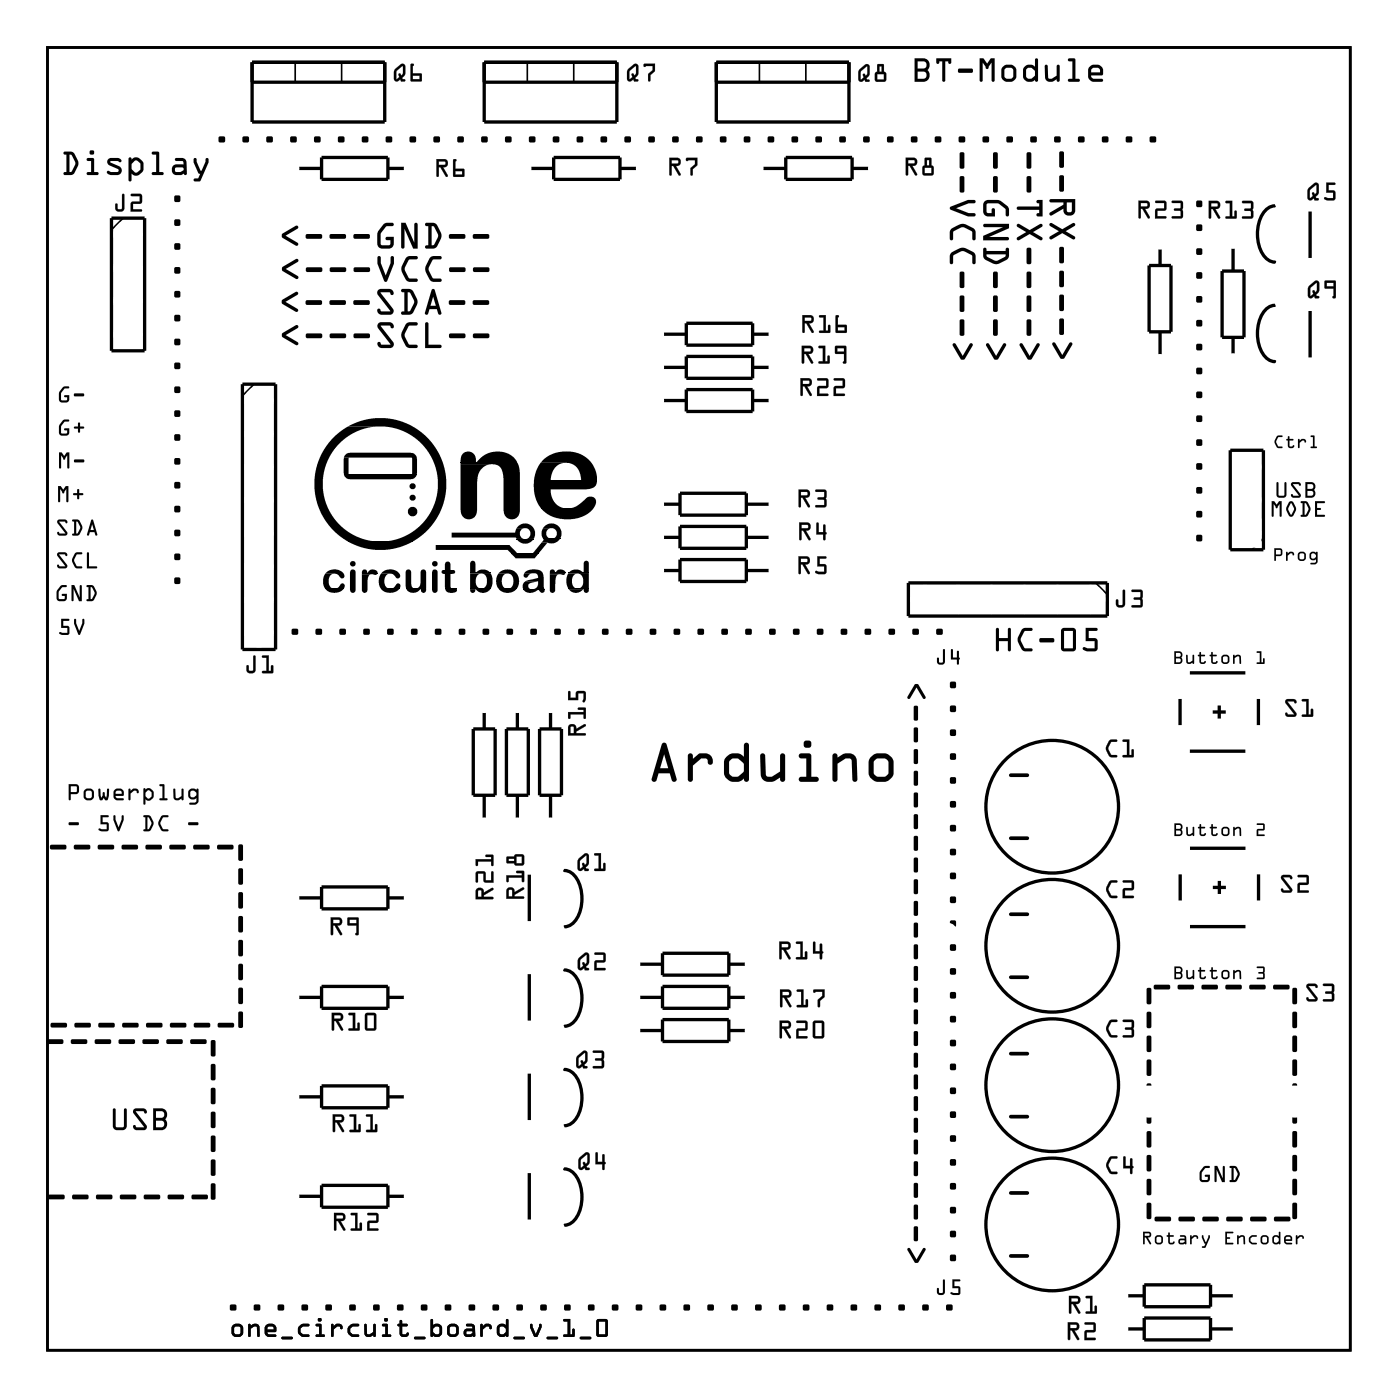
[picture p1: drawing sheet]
<svg xmlns="http://www.w3.org/2000/svg" width="107mm" height="107mm" viewBox="0 0 107 107" stroke-linecap="round" stroke-linejoin="round" font-family="sans-serif">
<path d="M3.6 3.6h99.8v99.8h-99.8z" fill="none" stroke="#000" stroke-width=".2"/>
<g fill="#000">
<path d="M26.3 35.1h.4v1.2h-.4zM26.3 36.4h5.6l-.2 .2-.2 .1h-4.7l-.3-.1zM25.6 33.4l1-.7h2.1l-1.4 .3-.8 .5-.5 .5-.5 .6-.4 .7-.4 1.4v.8l.2 .8 .4 .9 .4 .7 .6 .6 .7 .4 .9 .4 .8 .2h-2.1l-.1-.1-.8-.6-.5-.6-.5-.7-.3-.7-.3-1.3v-.8l.1-.8 .6-1.5zM26.4 34.9l.4-.2h4.8l.3 .3v1.3h-.4v-1.2h-5.2zM26.7 32.7l.7-.4 1-.2 1.1-.1 .9 .2 .9 .3 .8 .5 .8 .7 .6 .7 .4 .9 .2 1 .1 1.2-.1 .8-.4 .9-.4 .8-.8 .8-.7 .6-.2 .1h-2.1l1.2-.3 .9-.4 .8-.8 .6-.8 .5-1.2v-1.3l-.1-.9-.5-1-.4-.6-.5-.5-.6-.4-.7-.4-1.2-.2zM35.3 35.4h4.3l.2 .8v3l-.1 .3-.3 .2-.3 .1-.3-.2-.2-.2v-3l-.2-.4-.2-.3-.5-.1h-2.4zM35.3 35.6h2.3l-.6 .2-.3 .5-.2 .6v2.4l-.1 .3-.4 .2-.4-.1-.3-.5zM35.4 34.7l.4-.1 .4 .1 .2 .3 .1 .4h-1.2v-.4zM36.6 35.3l.7-.6 1-.1 .8 .2 .3 .3 .2 .3h-3.1zM40.9 36.8h4.8v.1l-.2 .4-.4 .2h-2.9v.5l.3 .5 .5 .4 .4 .1h-1.9l-.5-.9zM41.4 35.5l1.9-.1-.5 .2-.3 .2-.3 .6v.4h-1.3l.1-.7zM41.5 39h3.9l-.4 .4-.6 .3-1.2 .1-1-.3-.4-.2z"/>
<path d="M41.6 35.3l.4-.4 .8-.3h.9l.7 .1 .5 .4 .5 .4 .2 .6 .1 .7h-1.2l-.2-.9-.5-.4-.4-.1h-2zM43.5 38.9l.7-.1 .9-.8 .4 .1 .2 .2-.1 .3-.1 .4zM24.9 43.9h.7l-.3 .2-.1 .3v.5l.3 .2h-.6l-.1-.1-.1-.7zM24.9 45.1h1.4zM24.9 45.1h1.4l-.3 .2-.4 .1h-.3zM25 43.9l.3-.2 .5-.1 .4 .2 .2 .3-.1 .2h-.2l-.3-.3-.9-.1zM25.7 45.1l.2-.1 .3-.3 .2 .1-.1 .3zM26.7 41.5h4.9l-1.4 .5-1.5 .1-1-.2zM26.9 43.7l.2-.1 .1 .2v1.5l-.1 .1h-.2l-.1-.2v-1.4zM27.7 43.9h1.2zM27.7 43.9h1.2l-.2 .1h-1zM27.7 44h.7l-.2 .2v1l-.2 .2h-.2l-.1-.1z"/>
<path d="M27.8 43.7l.3-.1v.3h-.4zM28.2 43.8l.2-.2h.3l.2 .2v.1h-.7zM29.2 43.9h.7l-.3 .2-.2 .3 .1 .5 .3 .2h-.6l-.1-.1-.1-.6zM29.2 45.1h1.4zM29.2 45.1h1.4l-.3 .2-.5 .1-.3-.1zM29.2 43.9l.4-.3h.5l.5 .3 .1 .3-.3 .1-.3-.3-.9-.1zM30 45.1l.1-.1 .3-.3 .3 .1-.1 .3zM31.1 45.1h1.5zM31.1 45.1h1.5v.1v.2h-.2l-.1-.1-.1-.2zM31.1 45.1h1.1l-.3 .3h-.3l-.3-.1zM31.1 43.7l.2-.1 .2 .1v1.2l.2 .2h-.6v-1.3zM32.3 43.7l.1-.1 .2 .1v1.4h-.7l.3-.3v-1z"/>
<path d="M33.1 43.7l.2-.1 .2 .2v1.5l-.1 .1h-.2l-.1-.2zM33.4 41.7h5.6l.6 .7h-.5l-.2-.3h-5.5zM34.1 45.1h.9zM34.1 45.1h.9v.2l-.2 .1h-.4l-.3-.1zM34.1 43.1h.3l.1 .5 .3 .1 .1 .1-.1 .1-.3 .1v1l.1 .1h-.5v-1.1l-.3-.1 .1-.2h.2zM34.8 45.1h.1zM36 43.9h1.6zM36 43.9h1.6l.1 .4v.4l-.1 .4h-.6l.2-.2 .1-.2v-.4l-.2-.3zM36 43.9h.8l-.3 .2-.1 .3 .1 .4 .3 .3h-.8zM36 45.1h1.6zM36 45.1h1.6l-.4 .3h-.3l-.3-.1-.2-.2zM36 45.1h.4v.2l-.2 .1-.2-.1z"/>
<path d="M36.1 43l.1-.1 .2 .2v.8h-.4zM36.5 43.8l.3-.2h.4l.4 .3zM38.2 44l.6-.1-.3 .2-.1 .4 .1 .4 .3 .2h-.6l-.1-.1-.1-.5zM38.2 45.1h1.4zM38.2 45.1h1.4l-.4 .3h-.4l-.4-.1zM38.2 43.9l.3-.2 .4-.1 .4 .1 .2 .2 .3 .6-.2 .6h-.6l.2-.1 .1-.3v-.4l-.2-.3zM39.2 42.4h2l-.2 .4h-1.5zM34.6 40.8h4.9l.1-.3h.5l-.3 .3v.3l.3 .2h-.5l-.1-.1h-4.9zM39.6 41.3h1.3zM39.6 41.3h1.3l-.3 .2-.4 .2-.4-.2zM40.1 45.1l1.6 .1zM40.1 45.2h1.6v.1l-.2 .1-.2-.2z"/>
<path d="M40.1 45.2h1.1l-.4 .2h-.3l-.2-.1zM40.1 43.9h.6l-.2 .1-.1 .2-.2 .1-.1-.2zM39.7 40.3l.2-.2h.3l.5 .2 .3 .4-.1 .6h-.6l.3-.2v-.3l-.1-.2-.2-.1h-.7zM40.1 44.6l.1-.1h1l-.7 .3v.2l.1 .1h-.5l-.1-.3zM40.2 43.8l.6-.2 .7 .1 .1 .4 .1 1h-.8l.3-.2v-.4h-.9l.9-.2v-.3l-.2-.1h-.8zM41.4 41.6h.5l-.6 .8h-.5zM41.6 40.5h.5l-.3 .2 .1 .4 .2 .2-.5-.1-.1-.3zM41.6 41.3h1.3zM41.6 41.3h1.3l-.2 .2-.5 .1h-.7l.2-.2zM42.1 43.9h1.2zM42.1 43.9h1.2l-.1 .1h-.1h-1zM42.1 44h.7l-.2 .2-.1 1.1-.1 .1-.3-.1z"/>
<path d="M41.7 40.4l.4-.3h.3l.3 .1 .3 .5-.1 .5-.5 .1 .3-.3v-.3l-.2-.2h-.1h-.8zM42.2 43.7l.2-.1 .1 .3h-.4zM42.7 43.7l.4-.1 .1 .1 .1 .2h-.8zM43.5 43.9h.7l-.3 .2-.1 .3 .1 .4 .2 .3h-.6l-.1-.4v-.4zM43.5 45.1h1.6zM43.5 43.9h1.6v1.2h-.7l.2-.2 .1-.2v-.4l-.2-.3zM43.5 45.1h1.6v.2l-.2 .1-.2-.1v-.2zM43.6 43.9h1.5zM43.6 45.1l1.1 .1-.3 .2h-.4l-.2-.1zM43.7 43.8l.3-.2h.3l.4 .3h-1.1zM44.8 43l.1-.1 .2 .1v.9h-.4v-.8z"/>
<path d="M3.6 3.6h99.8v99.8h-99.8zM3.6 3.6v99.8h99.8v-99.8z"/>
<path d="M4.9 11.6h.6l.2 .2a1 1 0 0 1 0 1.4l-.2 .2h-.5a.12 .12 0 0 1-.1-.1 .12 .12 0 0 1 .1-.1h.1v-1.4h-.2zM4.9 11.6v.2h.2v1.4h-.1a.12 .12 0 0 0-.1 .1 .12 .12 0 0 0 .1 .1h.5l.2-.1 .3-.8-.4-.8zM5.3 11.8v1.4h.1l.4-.7-.3-.6zM5.3 11.8l.2 .1 .3 .6-.4 .7h-.1zM6.7 12.1h.5v1.1h.2a.12 .12 0 0 1 .2 .1 .12 .12 0 0 1-.2 .1h-.6a.12 .12 0 0 1-.2-.1 .12 .12 0 0 1 .2-.1h.2v-.9h-.3zM6.7 12.1v.2h.3v.9h-.2a.12 .12 0 0 0-.2 .1 .12 .12 0 0 0 .2 .1h.6a.12 .12 0 0 0 .2-.1 .12 .12 0 0 0-.2-.1h-.2v-1.1zM6.9 11.7a.18 .18 0 0 1 .3 0 .18 .18 0 0 1-.3 0zM6.9 11.7a.18 .18 0 0 0 .3 0 .18 .18 0 0 0-.3 0zM8.3 12.2a.9 .9 0 0 1 1 0 .15 .15 0 0 1-.1 .2 .15 .15 0 0 1-.2-.1l-.6 .1 .7 .3a.36 .36 0 0 1 .2 .4 .36 .36 0 0 1-.3 .3h-.5l-.3-.1a.12 .12 0 0 1 0-.2 .12 .12 0 0 1 .2 0l.6 .1 .1-.1-.1-.2-.7-.3-.1-.2zM8.3 12.2l-.1 .2 .1 .2 .7 .3 .1 .2-.1 .1h-.6a.13 .13 0 0 0-.1-.1 .13 .13 0 0 0-.1 .2 .8 .8 0 0 0 1.1-.1v-.2l-.1-.2-.8-.4 .6-.1a.15 .15 0 0 0 .2 .1 .15 .15 0 0 0 .1-.1v-.1a.88 .88 0 0 0-1 0zM9.9 12.1a.13 .13 0 0 1 .1 0 .13 .13 0 0 1 .1 .1l.1-.1a.56 .56 0 0 1 .8 .5 .65 .65 0 0 1-.3 .8 .42 .42 0 0 1-.6-.1v.5a.12 .12 0 0 1-.1 .1 .12 .12 0 0 1-.2-.1zM9.9 12.1l-.1 1.7a.12 .12 0 0 0 .2 .1 .12 .12 0 0 0 .1-.1v-.5a.41 .41 0 0 0 .6 .1l.3-.3v-.2v-.4l-.2-.3a.42 .42 0 0 0-.7 0 .13 .13 0 0 0-.1-.1 .13 .13 0 0 0-.1 0zM10.3 12.3l-.2 .3v.3l.3 .3 .4-.2v-.4l-.3-.3zM10.3 12.3h.2l.3 .3v.4l-.4 .2-.3-.3v-.3zM11.7 11.6h.4l.1 .1v1.5h.2a.12 .12 0 0 1 .1 .1 .12 .12 0 0 1-.1 .1h-.7a.12 .12 0 0 1-.1-.1 .12 .12 0 0 1 .1-.1h.3v-1.4h-.3zM11.7 11.6v.2h.3v1.4h-.3a.12 .12 0 0 0-.1 .1 .12 .12 0 0 0 .1 .1h.7a.12 .12 0 0 0 .1-.1 .12 .12 0 0 0-.1-.1h-.2v-1.5l-.1-.1zM13.4 12.1h.5a.35 .35 0 0 1 .4 .3v.9a.12 .12 0 0 1-.1 .1 .12 .12 0 0 1-.1-.1l-.2 .1h-.4a.42 .42 0 0 1-.3-.4 .42 .42 0 0 1 .3-.4h.6l-.1-.2v-.1h-.5zM13.4 12.1l.1 .2h.5v.1l.1 .2h-.6a.42 .42 0 0 0-.3 .4 .42 .42 0 0 0 .3 .4h.4l.2-.1a.12 .12 0 0 0 .1 .1 .12 .12 0 0 0 .1-.1v-.9a.35 .35 0 0 0-.4-.3zM13.4 12.9l.1 .3h.3l.3-.2-.1-.2zM13.4 12.9l.6-.1 .1 .2-.3 .2h-.3zM14.9 12.1l.2 .1v.2l.3 .7 .3-.7v-.2a.12 .12 0 0 1 .2-.1 .12 .12 0 0 1 .1 .1v.3l-.6 1.3-.5 .1a.12 .12 0 0 1-.1-.1 .12 .12 0 0 1 .1-.1h.3l.1-.4-.1-.1-.4-.7zM14.9 12.1l-.1 .4 .4 .7 .1 .1-.1 .4h-.3a.12 .12 0 0 0-.1 .1 .12 .12 0 0 0 .1 .1l.5-.1 .6-1.3v-.3a.12 .12 0 0 0-.1-.1 .12 .12 0 0 0-.2 .1v.2l-.3 .7-.3-.7v-.2z"/>
<path d="M4.9 11.6l.7 .1a1.06 1.06 0 0 1 .1 1.5l-.2 .2h-.5a.12 .12 0 0 1-.1-.1 .12 .12 0 0 1 .1-.1h.1v-1.4h-.2zM5.3 11.8v1.4h.1l.4-.7-.3-.6zM6.7 12.1h.5v1.1h.2a.12 .12 0 0 1 .2 .1 .12 .12 0 0 1-.2 .1h-.6a.12 .12 0 0 1-.2-.1 .12 .12 0 0 1 .2-.1h.2v-.9h-.3zM6.9 11.7a.18 .18 0 0 1 .3 0 .18 .18 0 0 1-.3 0zM8.3 12.2a.9 .9 0 0 1 1 0 .13 .13 0 0 1-.1 .2 .13 .13 0 0 1-.2-.1h-.5l-.1 .1 .7 .3a.35 .35 0 0 1 .2 .4 .35 .35 0 0 1-.3 .3h-.5l-.3-.1a.15 .15 0 0 1 .1-.2 .15 .15 0 0 1 .2 .1h.5l.1-.1-.1-.2-.7-.3-.1-.2zM9.9 12.1h.1l.1 .1 .1-.1a.55 .55 0 0 1 .8 .5 .67 .67 0 0 1-.7 .9l-.2-.2v.5a.12 .12 0 0 1-.1 .1 .12 .12 0 0 1-.2-.1zM10.3 12.3l-.2 .3v.3l.3 .3 .4-.2v-.4l-.3-.3zM11.7 11.6h.4l.1 .1v1.5h.2a.12 .12 0 0 1 .1 .1 .12 .12 0 0 1-.1 .1h-.7a.12 .12 0 0 1-.1-.1 .12 .12 0 0 1 .1-.1h.3v-1.4h-.3zM13.4 12.1h.5a.35 .35 0 0 1 .4 .3v.9a.12 .12 0 0 1-.1 .1 .12 .12 0 0 1-.1-.1l-.2 .1h-.4a.42 .42 0 0 1-.3-.4 .42 .42 0 0 1 .3-.4h.6l-.1-.2v-.1h-.5zM13.4 12.9l.1 .3h.3l.3-.2-.1-.2zM14.9 12.1l.2 .1v.2l.3 .7 .3-.7v-.2a.12 .12 0 0 1 .2-.1 .12 .12 0 0 1 .1 .1v.3l-.6 1.3-.5 .1a.12 .12 0 0 1-.1-.1 .12 .12 0 0 1 .1-.1h.3l.1-.4-.1-.1-.4-.7z"/>
<path d="M9.4 14.9h.1v1a.37 .37 0 0 1-.3 .3 .37 .37 0 0 1-.4-.3v-.2a.1 .1 0 0 1 .1-.1 .1 .1 0 0 1 .1 .1v.3h.3zM9.4 14.9l-.1 1.1h-.3l-.1-.4h-.1v.3a.35 .35 0 0 0 .4 .3 .35 .35 0 0 0 .3-.3v-1zM10 14.9l.7-.1 .2 .2-.1 .6h-.6v.4h.6a.1 .1 0 0 1 .1 .1 .1 .1 0 0 1-.1 .1h-.8l.1-.7 .6-.1v-.4h-.6zM10 14.9l.1 .1h.6v.4l-.6 .1-.1 .7h.8v-.2h-.6v-.4h.6l.1-.6-.2-.1z"/>
<path d="M9.4 14.9h.1v1a.36 .36 0 0 1-.3 .3 .36 .36 0 0 1-.4-.3v-.3h.1h.1v.4h.3zM10 14.9l.7-.1 .2 .2-.1 .6h-.6v.4h.6v.2h-.8l.1-.7 .6-.1v-.4h-.6z"/>
<path d="M13.4 15h.4v.4h-.4zM13.4 16.8h.4v.5h-.4zM13.4 18.7h.4v.4h-.4zM13.4 20.5h.4v.4h-.4zM13.4 22.3h.4v.5h-.4zM13.4 24.2h.4v.4h-.4zM13.4 26h.4v.4h-.4zM13.4 27.8h.4v.4h-.4zM13.4 29.6h.4v.5h-.4zM13.4 31.5h.4v.4h-.4zM13.4 33.3h.4v.4h-.4zM13.4 35.1h.4v.5h-.4zM13.4 37h.4v.4h-.4zM13.4 38.8h.4v.4h-.4zM13.4 40.6h.4v.4h-.4zM13.4 42.4h.4v.5h-.4zM13.4 44.3h.4v.4h-.4z"/>
<path d="M13.4 15h.4v.4h-.4zM13.4 15v.4h.4v-.4zM13.4 16.8h.4v.5h-.4zM13.4 16.8v.5h.4v-.5zM13.4 18.7h.4v.4h-.4zM13.4 18.7v.4h.4v-.4zM13.4 20.5h.4v.4h-.4zM13.4 20.5v.4h.4v-.4zM13.4 22.3h.4v.5h-.4zM13.4 22.3v.5h.4v-.5zM13.4 24.2h.4v.4h-.4zM13.4 24.2v.4h.4v-.4zM13.4 26h.4v.4h-.4zM13.4 26v.4h.4v-.4zM13.4 27.8h.4v.4h-.4zM13.4 27.8v.4h.4v-.4zM13.4 29.6h.4v.5h-.4zM13.4 29.6v.5h.4v-.5zM13.4 31.5h.4v.4h-.4zM13.4 31.5v.4h.4v-.4zM13.4 33.3h.4v.4h-.4zM13.4 33.3v.4h.4v-.4zM13.4 35.1h.4v.5h-.4zM13.4 35.1v.5h.4v-.5zM13.4 37h.4v.4h-.4zM13.4 37v.4h.4v-.4zM13.4 38.8h.4v.4h-.4zM13.4 38.8v.4h.4v-.4zM13.4 40.6h.4v.4h-.4zM13.4 40.6v.4h.4v-.4zM13.4 42.4h.4v.5h-.4zM13.4 42.4v.5h.4v-.5zM13.4 44.3h.4v.4h-.4zM13.4 44.3v.4h.4v-.4z"/>
<path d="M16.8 10.5h.4v.4h-.4zM16.8 10.5v.4h.4v-.4zM18.6 10.5h.4v.4h-.4zM18.6 10.5v.4h.4v-.4zM20.4 10.5h.5v.4h-.5zM20.4 10.5v.4h.5v-.4zM22.3 10.5h.4v.4h-.4zM22.3 10.5v.4h.4v-.4zM24.1 10.5h.4v.4h-.4zM24.1 10.5v.4h.4v-.4zM25.9 10.5h.5v.4h-.5zM25.9 10.5v.4h.5v-.4zM27.7 10.5h.5v.4h-.5zM27.7 10.5v.4h.5v-.4zM29.6 10.5h.4v.4h-.4zM29.6 10.5v.4h.4v-.4zM31.4 10.5h.4v.4h-.4zM31.4 10.5v.4h.4v-.4zM33.2 10.5h.5v.4h-.5zM33.2 10.5v.4h.5v-.4zM35.1 10.5h.4v.4h-.4zM35.1 10.5v.4h.4v-.4zM36.9 10.5h.4v.4h-.4zM36.9 10.5v.4h.4v-.4zM38.7 10.5h.5v.4h-.5zM38.7 10.5v.4h.5v-.4zM40.5 10.5h.5v.4h-.5zM40.6 10.5v.4h.4v-.4zM42.4 10.5h.4v.4h-.4zM42.4 10.5v.4h.4v-.4zM44.2 10.5h.4v.4h-.4zM44.2 10.5v.4h.4v-.4zM46 10.5h.5v.4h-.5zM46 10.5v.4h.5v-.4zM47.9 10.5h.4v.4h-.4zM47.9 10.5v.4h.4v-.4zM49.7 10.5h.4v.4h-.4zM49.7 10.5v.4h.4v-.4zM51.5 10.5h.5v.4h-.5zM51.5 10.5v.4h.5v-.4zM53.4 10.5h.4v.4h-.4zM53.4 10.5v.4h.4v-.4zM55.2 10.5h.4v.4h-.4zM55.2 10.5v.4h.4v-.4zM57 10.5h.4v.4h-.4zM57 10.5v.4h.4v-.4zM58.8 10.5h.5v.4h-.5zM58.8 10.5v.4h.5v-.4zM60.7 10.5h.4v.4h-.4zM60.7 10.5v.4h.4v-.4zM62.5 10.5h.4v.4h-.4zM62.5 10.5v.4h.4v-.4zM64.3 10.5h.5v.4h-.5zM64.3 10.5v.4h.5v-.4zM66.2 10.5h.4v.4h-.4zM66.2 10.5v.4h.4v-.4zM68 10.5h.4v.4h-.4zM68 10.5v.4h.4v-.4zM69.8 10.5h.4v.4h-.4zM69.8 10.5v.4h.4v-.4zM71.6 10.5h.5v.4h-.5zM71.6 10.5v.4h.5v-.4zM73.5 10.5h.4v.4h-.4zM73.5 10.5v.4h.4v-.4zM75.3 10.5h.4v.4h-.4zM75.3 10.5v.4h.4v-.4zM77.1 10.5h.5v.4h-.5zM77.1 10.5v.4h.5v-.4zM79 10.5h.4v.4h-.4zM79 10.5v.4h.4v-.4zM80.8 10.5h.4v.4h-.4zM80.8 10.5v.4h.4v-.4zM82.6 10.5h.4v.4h-.4zM82.6 10.5v.4h.4v-.4zM84.4 10.5h.5v.4h-.5zM84.4 10.5v.4h.5v-.4zM86.3 10.5h.4v.4h-.4zM86.3 10.5v.4h.4v-.4zM88.1 10.5h.4v.4h-.4zM88.1 10.5v.4h.4v-.4z"/>
<path d="M16.8 10.5h.4v.4h-.4zM18.6 10.5h.4v.4h-.4zM20.4 10.5h.5v.4h-.5zM22.3 10.5h.4v.4h-.4zM24.1 10.5h.4v.4h-.4zM25.9 10.5h.5v.4h-.5zM27.7 10.5h.5v.4h-.5zM29.6 10.5h.4v.4h-.4zM31.4 10.5h.4v.4h-.4zM33.2 10.5h.5v.4h-.5zM35.1 10.5h.4v.4h-.4zM36.9 10.5h.4v.4h-.4zM38.7 10.5h.5v.4h-.5zM40.5 10.5h.5v.4h-.5zM42.4 10.5h.4v.4h-.4zM44.2 10.5h.4v.4h-.4zM46 10.5h.5v.4h-.5zM47.9 10.5h.4v.4h-.4zM49.7 10.5h.4v.4h-.4zM51.5 10.5h.5v.4h-.5zM53.4 10.5h.4v.4h-.4zM55.2 10.5h.4v.4h-.4zM57 10.5h.4v.4h-.4zM58.8 10.5h.5v.4h-.5zM60.7 10.5h.4v.4h-.4zM62.5 10.5h.4v.4h-.4zM64.3 10.5h.5v.4h-.5zM66.2 10.5h.4v.4h-.4zM68 10.5h.4v.4h-.4zM69.8 10.5h.4v.4h-.4zM71.6 10.5h.5v.4h-.5zM73.5 10.5h.4v.4h-.4zM75.3 10.5h.4v.4h-.4zM77.1 10.5h.5v.4h-.5zM79 10.5h.4v.4h-.4zM80.8 10.5h.4v.4h-.4zM82.6 10.5h.4v.4h-.4zM84.4 10.5h.5v.4h-.5zM86.3 10.5h.4v.4h-.4zM88.1 10.5h.4v.4h-.4z"/>
<path d="M21.6 17.9l1.1-.6a.13 .13 0 0 1 .1 0 .13 .13 0 0 1 0 .2l-.9 .6 .9 .5a.13 .13 0 0 1 0 .2 .13 .13 0 0 1-.1 0l-1.1-.6v-.1zM21.6 17.9v.3l1.1 .6a.13 .13 0 0 0 .1 0 .13 .13 0 0 0 0-.2l-.9-.5 .9-.6a.13 .13 0 0 0 0-.2 .13 .13 0 0 0-.1 0zM23.4 18l1.1-.1a.19 .19 0 0 1 .2 .2 .19 .19 0 0 1-.2 .2h-1l-.1-.1zM23.5 18l-.1 .2 .1 .1h1a.19 .19 0 0 0 .2-.2 .19 .19 0 0 0-.2-.2zM25.3 18l1.1-.1a.19 .19 0 0 1 .1 .2 .19 .19 0 0 1-.1 .2h-1.1l-.1-.1zM25.3 18l-.1 .2 .1 .1h1.1a.19 .19 0 0 0 .1-.2 .19 .19 0 0 0-.1-.2zM27.1 18l1.1-.1a.19 .19 0 0 1 .1 .2 .19 .19 0 0 1-.1 .2h-1.1v-.1zM27.1 18v.2v.1h1.1a.19 .19 0 0 0 .1-.2 .19 .19 0 0 0-.1-.2zM29.4 17.2l.1-.1h.5a.13 .13 0 0 1 .2 .1 .13 .13 0 0 1-.2 .1h-.4l-.4 .6v.9h.7v-.4h-.2a.13 .13 0 0 1-.2-.1 .14 .14 0 0 1 .2-.2h.5v.6a.39 .39 0 0 1-.4 .3h-.5a.38 .38 0 0 1-.4-.3v-.9zM29.4 17.2a1.44 1.44 0 0 0-.4 1.7 1.01 1.01 0 0 0 1 0l.2-.2v-.6h-.5a.14 .14 0 0 0-.2 .2 .13 .13 0 0 0 .2 .1h.2v.4h-.7v-.9l.4-.6h.4a.13 .13 0 0 0 .2-.1 .13 .13 0 0 0-.2-.1h-.3zM30.7 17.1h.4l.6 1.5v-1.4a.13 .13 0 0 1 .2-.1 .13 .13 0 0 1 .1 .1v1.8h-.3l-.7-1.5v1.4a.13 .13 0 0 1-.1 .1 .13 .13 0 0 1-.2-.1zM30.7 17.1v1.8a.13 .13 0 0 0 .2 .1 .13 .13 0 0 0 .1-.1v-1.4l.7 1.5h.3v-1.8a.13 .13 0 0 0-.1-.1 .13 .13 0 0 0-.2 .1v1.4l-.6-1.5zM32.6 17.1h.7l.2 .2a1.1 1.1 0 0 1 0 1.5l-.2 .2h-.6a.13 .13 0 0 1-.1-.1 .13 .13 0 0 1 .1-.1h.1v-1.5h-.2zM32.6 17.1v.2h.2v1.5h-.1a.13 .13 0 0 0-.1 .1 .13 .13 0 0 0 .1 .1h.6l.1-.1 .4-.8v-.3l-.4-.7zM33.1 17.3v1.5h.1l.1-.1 .3-.6-.3-.7zM33.1 17.3l.2 .1 .3 .7-.3 .6-.1 .1h-.1zM34.4 18l1.1-.1a.19 .19 0 0 1 .2 .2 .19 .19 0 0 1-.2 .2h-1l-.1-.1zM34.4 18v.2l.1 .1h1a.19 .19 0 0 0 .2-.2 .19 .19 0 0 0-.2-.2zM36.3 18l1.1-.1a.19 .19 0 0 1 .1 .2 .19 .19 0 0 1-.1 .2h-1.1l-.1-.1zM36.3 18l-.1 .2 .1 .1h1.1a.19 .19 0 0 0 .1-.2 .19 .19 0 0 0-.1-.2z"/>
<path d="M21.6 17.9l1.1-.6a.13 .13 0 0 1 .1 0 .13 .13 0 0 1 0 .2l-.9 .6 .9 .5a.13 .13 0 0 1 0 .2 .13 .13 0 0 1-.1 0l-1.1-.6v-.1zM23.5 18l1-.1a.19 .19 0 0 1 .2 .2 .19 .19 0 0 1-.2 .2h-1l-.1-.1zM25.3 18l1.1-.1a.19 .19 0 0 1 .1 .2 .19 .19 0 0 1-.1 .2h-1.1l-.1-.1zM27.1 18l1.1-.1a.19 .19 0 0 1 .1 .2 .19 .19 0 0 1-.1 .2h-1.1v-.1zM29.4 17.2l.1-.1h.5a.13 .13 0 0 1 .2 .1 .13 .13 0 0 1-.2 .1h-.4l-.4 .6v.9h.7v-.4h-.2a.13 .13 0 0 1-.2-.1 .14 .14 0 0 1 .2-.2h.5v.6a.39 .39 0 0 1-.4 .3h-.5a.38 .38 0 0 1-.4-.3 1.36 1.36 0 0 1 .5-1.5zM30.7 17.1h.4l.6 1.5v-1.4a.13 .13 0 0 1 .2-.1 .13 .13 0 0 1 .1 .1v1.8h-.3l-.7-1.5v1.4a.13 .13 0 0 1-.1 .1 .13 .13 0 0 1-.2-.1zM32.6 17.1h.8a1.16 1.16 0 0 1 .1 1.7l-.2 .2h-.6a.13 .13 0 0 1-.1-.1 .13 .13 0 0 1 .1-.1h.1v-1.5h-.2zM33.1 17.3v1.5h.1l.1-.1 .3-.6-.3-.7zM34.4 18l1.1-.1a.19 .19 0 0 1 .2 .2 .19 .19 0 0 1-.2 .2h-1l-.1-.1zM36.3 18l1.1-.1a.19 .19 0 0 1 .1 .2 .19 .19 0 0 1-.1 .2h-1.1l-.1-.1z"/>
<path d="M30.3 5.3l.5-.4h.2v.8l-.2 .3v.1h.2a.1 .1 0 0 1 .1 .1 .1 .1 0 0 1-.1 .1h-.3v-.2l-.2 .1h-.3a.94 .94 0 0 1 0-.8zM30.3 5.3a.97 .97 0 0 0-.1 .8l.2 .1 .3-.1v.1h.3v-.1h-.2v-.1l.2-.3v-.6a.21 .21 0 0 0-.1-.2 .21 .21 0 0 0-.2 0zM30.4 5.4v.7l.2-.2-.1-.2a.11 .11 0 0 1 .2-.1 .11 .11 0 0 1 0 .2l.2-.2v-.5zM30.4 5.4l.4-.3 .1 .5a.14 .14 0 0 1-.1 .2 .14 .14 0 0 1-.2-.2l-.1 .1 .1 .2-.2 .2zM31.5 4.9h.1a.09 .09 0 0 1 .1 .1 .09 .09 0 0 1-.1 .1v.5l.7 .1v.5h-.9zM31.5 4.9v1.3h.8v-.5l-.7-.1v-.6h.1zM31.6 5.8v.3h.5v-.3zM31.6 5.8h.5v.3h-.5z"/>
<path d="M30.3 5.3l.5-.4h.2v.8l-.2 .3 .2 .2h-.3v-.1l-.3 .1-.2-.1a.98 .98 0 0 1 .1-.8zM30.4 5.4v.7l.2-.2-.1-.2a.11 .11 0 0 1 .2-.1 .11 .11 0 0 1 0 .2l.2-.2v-.5zM31.5 4.9h.2l-.1 .2v.5l.7 .1v.5h-.8zM31.6 5.8v.3h.5v-.3z"/>
<path d="M33.4 12.2h.6a.32 .32 0 0 1 .3 .3 .32 .32 0 0 1-.4 .3l.4 .6a.1 .1 0 0 1 0 .1 .1 .1 0 0 1-.2 0l-.4-.7h-.1v.7a.1 .1 0 0 1-.1 .1 .1 .1 0 0 1-.1-.1zM33.4 12.2l.1 1.3h.1v-.7h.1l.4 .7h.2l-.4-.7a.31 .31 0 0 0 .4-.2 .31 .31 0 0 0-.3-.4zM33.6 12.4v.2h.5v-.2zM33.6 12.4h.5v.2h-.5zM34.7 12.2h.2a.09 .09 0 0 1 .1 .1 .09 .09 0 0 1-.1 .1v.5l.7 .1-.1 .6-.8-.1zM34.7 12.2v1.3h.8l.1-.5-.7-.1v-.5l.1-.1zM34.9 13.1v.3h.5v-.3zM34.9 13.1h.5v.3h-.5z"/>
<path d="M33.4 12.2h.6a.31 .31 0 0 1 .3 .4 .31 .31 0 0 1-.4 .2l.4 .7h-.1l-.5-.7h-.1v.7h-.1zM33.6 12.4v.2h.5v-.2zM34.7 12.2h.3l-.1 .2v.5l.7 .1-.1 .5h-.8zM34.9 13.1v.3h.5v-.3z"/>
<path d="M48.1 5.3l.5-.4h.2l.1 .8-.2 .3v.1h.1a.1 .1 0 0 1 .1 .1 .1 .1 0 0 1-.1 .1h-.2l-.1-.2-.2 .1h-.2a.94 .94 0 0 1 0-.8zM48.2 5.3a.97 .97 0 0 0-.1 .8l.1 .1 .3-.1 .1 .1h.3v-.1h-.2l-.1-.1 .3-.3v-.6a.21 .21 0 0 0-.1-.2 .21 .21 0 0 0-.2 0zM48.3 5.4v.7l.1-.2v-.2a.11 .11 0 0 1 .1-.1 .11 .11 0 0 1 .1 .2l.1-.2v-.5zM48.3 5.4l.4-.3v.5a.14 .14 0 0 1-.1 .2 .14 .14 0 0 1-.1-.2l-.1 .1 .1 .2-.3 .2zM49.3 4.9h.9v.6l-.4 .3v.4a.1 .1 0 0 1-.1 .1 .1 .1 0 0 1-.1-.1v-.5l.4-.3v-.3h-.5h-.1zM49.3 4.9l.1 .2 .6-.1v.4l-.3 .3v.5h.1v-.5l.4-.3v-.5z"/>
<path d="M48.2 5.3l.4-.4h.2l.1 .8-.2 .3 .2 .2h-.1h-.2l-.1-.1-.3 .1-.2-.1a.98 .98 0 0 1 .2-.8zM48.3 5.4l-.1 .7 .2-.2v-.2a.11 .11 0 0 1 .1-.1 .11 .11 0 0 1 .1 .2l.1-.2v-.5zM49.3 4.9h.9v.6l-.4 .3v.4h-.1l-.1-.5 .4-.3v-.3h-.6z"/>
<path d="M51.3 12.1h.6a.32 .32 0 0 1 .3 .3 .32 .32 0 0 1-.4 .3l.3 .6a.1 .1 0 0 1 0 .1 .1 .1 0 0 1-.1 0l-.4-.7h-.1v.7a.1 .1 0 0 1-.1 .1 .1 .1 0 0 1-.1-.1zM51.3 12.1v1.3h.1v-.7h.2l.4 .7h.1l-.3-.7a.31 .31 0 0 0 .3-.2 .31 .31 0 0 0-.2-.4zM51.5 12.3v.2h.5l-.1-.2zM51.4 12.3h.5l.1 .2h-.6zM52.6 12.1h.8v.6l-.3 .3v.4a.1 .1 0 0 1-.1 .1 .1 .1 0 0 1-.1-.1v-.5l.3-.3v-.3h-.5h-.1zM52.6 12.1v.2h.6v.3l-.3 .3v.5h.1l.1-.4 .3-.3v-.6z"/>
<path d="M51.3 12.1h.6a.31 .31 0 0 1 .2 .4 .31 .31 0 0 1-.3 .2l.3 .7h-.1l-.4-.7h-.1v.7h-.2zM51.5 12.3v.2h.5l-.1-.2zM52.6 12.1h.8v.6l-.3 .3-.1 .4h-.1v-.5l.3-.3v-.3h-.6z"/>
<path d="M65.9 5.3l.4-.4 .3 .1v.7l-.2 .3v.1h.1a.1 .1 0 0 1 .1 .1 .1 .1 0 0 1-.1 .1h-.2l-.1-.2-.2 .2-.2-.1a.94 .94 0 0 1 0-.8zM65.9 5.3a.97 .97 0 0 0-.1 .8l.2 .2 .2-.2 .1 .2 .3-.1v-.1h-.2v-.1l.2-.3v-.6a.21 .21 0 0 0-.1-.2 .21 .21 0 0 0-.2 .1zM66 5.4v.7l.2-.2-.1-.1a.11 .11 0 0 1 .1-.2 .11 .11 0 0 1 .1 .2l.1-.2v-.5zM66 5.4l.4-.3 .1 .5a.14 .14 0 0 1-.1 .2 .14 .14 0 0 1-.2-.1h-.1l.1 .2-.3 .2zM67.2 4.9l.5 .1v.5l.2 .2v.4l-.1 .2h-.6l-.2-.1v-.5l.2-.2zM67.2 4.9v.6l-.2 .2v.5l.2 .1 .6-.1 .1-.1v-.4l-.2-.2v-.5zM67.2 5.7v.4h.5v-.4zM67.2 5.7h.5v.4h-.5zM67.4 5.1v.4h.1v-.4zM67.4 5.1h.1v.4h-.1z"/>
<path d="M65.9 5.3l.4-.4 .3 .1v.7l-.2 .3 .2 .2v.1h-.3l-.1-.2-.2 .2-.2-.2a.98 .98 0 0 1 .1-.8zM66 5.4l-.1 .7 .3-.2-.1-.1a.11 .11 0 0 1 .1-.1 .11 .11 0 0 1 .1 .1l.1-.2v-.5zM67.2 4.9l.5 .1v.5l.2 .2v.4l-.1 .2h-.6l-.2-.1v-.5l.2-.2zM67.2 5.7v.4h.5v-.4zM67.4 5.1v.4h.1v-.4z"/>
<path d="M69.4 12.1h.6a.32 .32 0 0 1 .3 .3 .32 .32 0 0 1-.4 .3l.4 .6a.1 .1 0 0 1-.1 .1 .1 .1 0 0 1-.1 0l-.4-.7h-.1v.7a.1 .1 0 0 1-.1 .1 .1 .1 0 0 1-.1-.1zM69.4 12.1v1.3h.2v-.7h.1l.4 .7h.1l-.3-.7a.31 .31 0 0 0 .4-.2 .31 .31 0 0 0-.3-.4zM69.6 12.3v.2h.5l-.1-.2zM69.6 12.3h.4l.1 .2h-.5zM70.8 12.1h.6l-.1 .6 .2 .2v.4l-.1 .1-.6 .1-.1-.2-.1-.4 .2-.2zM70.9 12.1l-.1 .6-.1 .2v.4l.1 .1h.6l.1-.1v-.4l-.2-.2v-.6zM70.8 12.9v.4h.5v-.4zM70.8 12.8h.6v.5h-.6zM71 12.3v.4h.2v-.4zM71 12.3h.2v.4h-.2z"/>
<path d="M69.4 12.1h.6a.31 .31 0 0 1 .3 .3 .31 .31 0 0 1-.4 .3l.3 .7h-.1l-.4-.7h-.1v.7h-.2zM69.6 12.3v.2h.5l-.1-.2zM70.9 12.1h.4v.6l.2 .2v.4l-.1 .1h-.6l-.1-.1v-.4l.1-.2zM70.8 12.9v.4h.5v-.4zM71 12.3v.4h.2v-.4z"/>
<path d="M70.1 4.5h.6a.51 .51 0 0 1 .5 .3 .51 .51 0 0 1-.2 .6 .52 .52 0 0 1 .2 .5 .52 .52 0 0 1-.5 .4h-.6zM70.1 4.5v1.8h.6a.52 .52 0 0 0 .5-.4 .52 .52 0 0 0-.2-.5 .52 .52 0 0 0 .2-.6 .52 .52 0 0 0-.5-.3zM70.3 5.5v.5h.4a.28 .28 0 0 0 .3-.2 .28 .28 0 0 0-.3-.3zM70.3 5.5h.4a.28 .28 0 0 1 .3 .3 .28 .28 0 0 1-.3 .2h-.4zM70.3 4.7v.5h.4a.28 .28 0 0 0 .3-.2 .28 .28 0 0 0-.3-.3zM70.3 4.7h.4a.28 .28 0 0 1 .3 .3 .28 .28 0 0 1-.3 .3h-.4zM71.7 4.5h1.2v.3a.12 .12 0 0 1-.1 .1 .12 .12 0 0 1-.2-.1v-.1h-.2v1.4a.12 .12 0 0 1-.1 .2 .12 .12 0 0 1-.1-.2v-1.4h-.2v.1a.12 .12 0 0 1-.2 .1 .12 .12 0 0 1-.1-.1zM71.7 4.5v.3a.12 .12 0 0 0 .1 .1 .12 .12 0 0 0 .2-.1v-.1h.2v1.4a.12 .12 0 0 0 .1 .2 .12 .12 0 0 0 .1-.2v-1.4h.2v.1a.12 .12 0 0 0 .2 .1 .12 .12 0 0 0 .1-.1v-.3zM73.4 5.3l1-.1a.17 .17 0 0 1 .1 .2 .17 .17 0 0 1-.1 .2h-.9zM73.4 5.3l.1 .3h.9a.17 .17 0 0 0 .1-.2 .17 .17 0 0 0-.1-.1zM75 4.5h.3l.3 .4 .3-.4h.3v1.6a.12 .12 0 0 1-.1 .2 .12 .12 0 0 1-.1-.2v-1.3l-.3 .3a.13 .13 0 0 1-.1 .2 .13 .13 0 0 1-.1-.2l-.2-.3v1.3a.12 .12 0 0 1-.1 .2 .14 .14 0 0 1-.2-.2zM75 4.5v1.6a.14 .14 0 0 0 .2 .2 .12 .12 0 0 0 .1-.2v-1.3l.2 .3a.13 .13 0 0 0 .1 .2 .13 .13 0 0 0 .1-.2l.3-.3v1.3a.12 .12 0 0 0 .1 .2 .12 .12 0 0 0 .1-.2v-1.6h-.3l-.3 .4-.3-.4zM76.8 5.1l.2-.1h.5l.2 .1 .2 .3-.1 .5-.2 .3-.5 .1-.3-.2a.96 .96 0 0 1-.1-.8zM76.8 5.1l-.1 .2a.96 .96 0 0 0 .1 .8l.3 .2 .5-.1 .2-.3 .1-.5-.2-.3-.2-.1h-.5zM77 5.3v.6l.1 .1h.4l.1-.2v-.5l-.2-.1h-.3zM77 5.3l.1-.1h.3l.2 .1v.5l-.1 .2h-.4l-.1-.1zM78.5 5.1l.3-.1h.3l.2 .1v-.5a.12 .12 0 0 1 .1-.1 .12 .12 0 0 1 .1 .1v1.5a.12 .12 0 0 1-.1 .2 .12 .12 0 0 1-.1-.2l-.3 .2h-.3l-.2-.2a.98 .98 0 0 1-.1-.8zM78.5 5.1l-.1 .2a.97 .97 0 0 0 .1 .8l.3 .2 .3-.1 .2-.1a.12 .12 0 0 0 .1 .2 .12 .12 0 0 0 .1-.2v-1.5a.12 .12 0 0 0-.1-.1 .12 .12 0 0 0-.1 .1v.5l-.2-.1h-.3zM78.6 5.3v.6l.2 .1h.2l.3-.2v-.4l-.3-.2h-.2zM78.6 5.3l.2-.1h.2l.3 .2v.4l-.3 .2h-.2l-.2-.1zM80.1 5h.2v.9l.1 .1h.2l.3-.2v-.7a.12 .12 0 0 1 .2-.1 .12 .12 0 0 1 .1 .1v1a.12 .12 0 0 1-.1 .2 .14 .14 0 0 1-.2-.2 .52 .52 0 0 1-.8-.2zM80.1 5v.9a.42 .42 0 0 0 .6 .3l.2-.1a.14 .14 0 0 0 .2 .2 .12 .12 0 0 0 .1-.2v-1a.12 .12 0 0 0-.1-.1 .12 .12 0 0 0-.2 .1v.7l-.3 .2h-.2l-.1-.1-.1-.9zM81.8 4.5h.5h.1v1.5h.2a.12 .12 0 0 1 .1 .2 .12 .12 0 0 1-.1 .1h-.7a.12 .12 0 0 1-.1-.1 .12 .12 0 0 1 .1-.2h.2v-1.3h-.2zM81.8 4.5l.1 .2h.2v1.3h-.2a.12 .12 0 0 0-.1 .2 .12 .12 0 0 0 .1 .1h.7a.12 .12 0 0 0 .1-.1 .12 .12 0 0 0-.1-.2h-.2v-1.5h-.1zM83.5 5.1l.3-.1h.4l.2 .1 .1 .3v.3l-.9 .1 .1 .2h.7a.12 .12 0 0 1 .1 .2 .12 .12 0 0 1-.1 .1h-.7l-.2-.2a.96 .96 0 0 1-.1-.8zM83.5 5.1l-.1 .2a.96 .96 0 0 0 .1 .8l.2 .2h.7a.12 .12 0 0 0 .1-.1 .12 .12 0 0 0-.1-.2h-.7l-.1-.2h.8l.1-.1a.51 .51 0 0 0-.2-.6l-.2-.1h-.3zM83.6 5.3v.2h.7l-.1-.2-.1-.1h-.3zM83.6 5.3l.1-.1h.4l.2 .1v.2h-.7z"/>
<path d="M70.1 4.5h.6a.51 .51 0 0 1 .5 .3 .51 .51 0 0 1-.2 .6 .52 .52 0 0 1 .2 .5 .52 .52 0 0 1-.5 .4h-.6zM70.3 5.5v.5h.4a.28 .28 0 0 0 .3-.2 .28 .28 0 0 0-.3-.3zM70.3 4.7v.5h.4a.28 .28 0 0 0 .3-.2 .28 .28 0 0 0-.3-.3zM71.7 4.5h1.2v.3a.12 .12 0 0 1-.1 .1 .12 .12 0 0 1-.2-.1v-.1h-.2v1.4a.12 .12 0 0 1-.1 .2 .12 .12 0 0 1-.1-.2v-1.4h-.2v.1a.12 .12 0 0 1-.2 .1 .12 .12 0 0 1-.1-.1zM73.4 5.3l1-.1a.17 .17 0 0 1 .1 .2 .17 .17 0 0 1-.1 .2h-.9zM75 4.5h.3l.3 .4 .3-.4h.3v1.6a.12 .12 0 0 1-.1 .2 .12 .12 0 0 1-.1-.2v-1.3l-.3 .3a.13 .13 0 0 1-.1 .2 .13 .13 0 0 1-.1-.2l-.2-.3v1.3a.12 .12 0 0 1-.1 .2 .14 .14 0 0 1-.2-.2zM76.8 5.1l.2-.1h.5l.2 .1 .2 .3-.1 .5-.2 .3-.5 .1-.3-.2a.96 .96 0 0 1-.1-.8zM77 5.3v.6l.1 .1h.4l.1-.2v-.5l-.2-.1h-.3zM78.5 5.1a.53 .53 0 0 1 .6-.1l.2 .1v-.5a.12 .12 0 0 1 .1-.1 .12 .12 0 0 1 .1 .1v1.5a.12 .12 0 0 1-.1 .2 .12 .12 0 0 1-.1-.2l-.3 .2h-.3l-.2-.2a.97 .97 0 0 1-.1-.8zM78.6 5.3v.6l.2 .1h.2l.3-.2v-.4l-.3-.2h-.2zM80.1 5h.2v.9l.1 .1h.2l.3-.2v-.7a.12 .12 0 0 1 .2-.1 .12 .12 0 0 1 .1 .1v1a.12 .12 0 0 1-.1 .2 .14 .14 0 0 1-.2-.2 .5 .5 0 0 1-.4 .2 .5 .5 0 0 1-.4-.4zM81.8 4.5h.5h.1v1.5h.2a.12 .12 0 0 1 .1 .2 .12 .12 0 0 1-.1 .1h-.7a.12 .12 0 0 1-.1-.1 .12 .12 0 0 1 .1-.2h.2v-1.3h-.2zM83.5 5.1l.3-.1h.3l.3 .1a.62 .62 0 0 1 .1 .6l-.9 .1 .1 .2h.7a.12 .12 0 0 1 .1 .2 .12 .12 0 0 1-.1 .1h-.7l-.2-.2a.96 .96 0 0 1-.1-.8zM83.6 5.3v.2h.7v-.2l-.2-.1h-.3z"/>
<path d="M73.5 11.7h.2h.2v1.1a.19 .19 0 0 1-.2 .1 .19 .19 0 0 1-.2-.1zM73.5 13.5h.2l.2 .1v1a.19 .19 0 0 1-.2 .2 .19 .19 0 0 1-.2-.2zM72.8 15.9l1.3-.6h.5a.13 .13 0 0 1 .1 .1 .13 .13 0 0 1-.1 .2h-.4l-1 .3 1 .4h.4a.13 .13 0 0 1 .1 .2 .13 .13 0 0 1-.1 .1h-.4l-1.4-.5zM72.9 17.5a1.25 1.25 0 0 1 1.1-.3l.7 .4v.7a.13 .13 0 0 1-.1 .1 .13 .13 0 0 1-.1-.1v-.6l-.8-.3-.7 .3v.6a.13 .13 0 0 1-.1 .1 .13 .13 0 0 1-.1-.1v-.6zM72.9 19.4a1.25 1.25 0 0 1 1.1-.4l.7 .4v.7a.13 .13 0 0 1-.1 .1 .13 .13 0 0 1-.1-.1v-.5l-.8-.4-.7 .4v.5a.13 .13 0 0 1-.1 .1 .13 .13 0 0 1-.1-.1v-.6zM73.5 20.8h.2l.2 .1v1a.19 .19 0 0 1-.2 .2 .19 .19 0 0 1-.2-.2zM73.5 22.7l.2-.1 .2 .1v1.1a.19 .19 0 0 1-.2 .1 .19 .19 0 0 1-.2-.1zM73.5 24.5h.2h.2v1.1a.19 .19 0 0 1-.2 .1 .19 .19 0 0 1-.2-.1zM73 26.3l.2 .1 .5 .9 .6-.9a.13 .13 0 0 1 .2-.1 .13 .13 0 0 1 0 .2l-.6 1-.2 .1-.7-1.1z"/>
<path d="M73.5 11.7h.2h.2v1.1a.19 .19 0 0 1-.2 .1 .19 .19 0 0 1-.2-.1zM73.5 11.7v1.1a.19 .19 0 0 0 .2 .1 .19 .19 0 0 0 .2-.1v-1.1h-.2zM73.5 13.5h.2l.2 .1v1a.19 .19 0 0 1-.2 .2 .19 .19 0 0 1-.2-.2zM73.5 13.5v1.1a.19 .19 0 0 0 .2 .2 .19 .19 0 0 0 .2-.2v-1l-.2-.1zM72.8 15.9l1.3-.6h.5a.13 .13 0 0 1 .1 .1 .13 .13 0 0 1-.1 .2h-.4l-1 .3 1 .4h.4a.13 .13 0 0 1 .1 .2 .13 .13 0 0 1-.1 .1h-.4l-1.4-.5zM72.8 15.9v.2l1.4 .5h.4a.13 .13 0 0 0 .1-.1 .13 .13 0 0 0-.1-.2h-.4l-1-.4 1-.3h.4a.13 .13 0 0 0 .1-.2 .13 .13 0 0 0-.1-.1h-.5zM72.9 17.5l.7-.3a1.14 1.14 0 0 1 .9 .3l.2 .2v.6a.13 .13 0 0 1-.1 .1 .13 .13 0 0 1-.1-.1v-.6l-.8-.3-.7 .3v.6a.13 .13 0 0 1-.1 .1 .13 .13 0 0 1-.1-.1v-.6zM72.9 17.5l-.1 .2v.6a.13 .13 0 0 0 .1 .1 .13 .13 0 0 0 .1-.1v-.6l.7-.3 .8 .3v.6a.13 .13 0 0 0 .1 .1 .13 .13 0 0 0 .1-.1v-.7l-.7-.4a1.07 1.07 0 0 0-1.1 .3zM72.9 19.4l.7-.4a1.14 1.14 0 0 1 .9 .3l.2 .2v.6a.13 .13 0 0 1-.1 .1 .13 .13 0 0 1-.1-.1v-.5l-.8-.4-.7 .4v.5a.13 .13 0 0 1-.1 .1 .13 .13 0 0 1-.1-.1v-.6zM72.9 19.4l-.1 .1v.6a.13 .13 0 0 0 .1 .1 .13 .13 0 0 0 .1-.1v-.5l.7-.4 .8 .4v.5a.13 .13 0 0 0 .1 .1 .13 .13 0 0 0 .1-.1v-.7l-.7-.4a1.07 1.07 0 0 0-1.1 .4zM73.5 20.8h.2l.2 .1v1a.19 .19 0 0 1-.2 .2 .19 .19 0 0 1-.2-.2zM73.5 20.8v1.1a.19 .19 0 0 0 .2 .2 .19 .19 0 0 0 .2-.2v-1l-.2-.1zM73.5 22.7l.2-.1 .2 .1v1.1a.19 .19 0 0 1-.2 .1 .19 .19 0 0 1-.2-.1zM73.5 22.7v1.1a.19 .19 0 0 0 .2 .1 .19 .19 0 0 0 .2-.1v-1.1l-.2-.1zM73.5 24.5h.2h.2v1.1a.19 .19 0 0 1-.2 .1 .19 .19 0 0 1-.2-.1zM73.5 24.5v1.1a.19 .19 0 0 0 .2 .1 .19 .19 0 0 0 .2-.1v-1.1h-.2zM73 26.3l.2 .1 .5 .9 .6-.9a.13 .13 0 0 1 .2-.1 .13 .13 0 0 1 0 .2l-.6 1-.2 .1-.7-1.1zM73 26.3v.2l.7 1.1 .2-.1 .6-1a.13 .13 0 0 0 0-.2 .13 .13 0 0 0-.2 .1l-.6 .9-.5-.9z"/>
<path d="M76.1 11.7h.2h.1v1.1a.19 .19 0 0 1-.1 .1 .19 .19 0 0 1-.2-.1zM76.1 13.5h.2l.1 .1v1a.19 .19 0 0 1-.1 .2 .19 .19 0 0 1-.2-.2zM75.4 15.4a1.45 1.45 0 0 1 1.9 .5v.6a.13 .13 0 0 1-.1 .1 .13 .13 0 0 1-.2-.1v-.5l-.5-.4h-.9v.7h.4v-.2a.13 .13 0 0 1 .1-.2 .13 .13 0 0 1 .1 .2v.5h-.5a.39 .39 0 0 1-.4-.4v-.5zM75.4 17.2l1.9-.1v.4l-1.5 .7h1.4a.13 .13 0 0 1 .1 .1 .13 .13 0 0 1-.1 .1h-1.9v-.3l1.5-.7h-1.4l-.1-.1zM75.4 19h.1l.1 .2h1.4v-.1a.13 .13 0 0 1 .2-.1 .13 .13 0 0 1 .1 .1l-.1 .7a1.16 1.16 0 0 1-1.7 .1l-.2-.2zM75.6 19.5v.2l.7 .3 .7-.3v-.1v-.1zM76.1 20.8h.2l.1 .1v1a.19 .19 0 0 1-.1 .2 .19 .19 0 0 1-.2-.2zM76.1 22.7l.2-.1 .1 .1v1.1a.19 .19 0 0 1-.1 .1 .19 .19 0 0 1-.2-.1zM76.1 24.5h.2h.1v1.1a.19 .19 0 0 1-.1 .1 .19 .19 0 0 1-.2-.1zM75.6 26.3l.2 .1 .5 .9 .5-.9a.13 .13 0 0 1 .2-.1 .13 .13 0 0 1 .1 .2l-.6 1-.2 .1-.8-1.1z"/>
<path d="M76.1 11.7h.2h.1v1.1a.19 .19 0 0 1-.1 .1 .19 .19 0 0 1-.2-.1zM76.1 11.7v1.1a.19 .19 0 0 0 .2 .1 .19 .19 0 0 0 .1-.1v-1.1h-.1zM76.1 13.5h.2l.1 .1v1a.19 .19 0 0 1-.1 .2 .19 .19 0 0 1-.2-.2zM76.1 13.5v1.1a.19 .19 0 0 0 .2 .2 .19 .19 0 0 0 .1-.2v-1l-.1-.1zM75.4 15.4a1.39 1.39 0 0 1 1.2-.1l.7 .6v.6a.13 .13 0 0 1-.1 .1 .13 .13 0 0 1-.2-.1v-.5l-.5-.4h-.9v.7h.4v-.2a.13 .13 0 0 1 .1-.2 .13 .13 0 0 1 .1 .2v.5h-.5a.39 .39 0 0 1-.4-.4v-.5zM75.4 15.4a1.01 1.01 0 0 0 0 1.1l.3 .1h.5v-.5a.13 .13 0 0 0-.1-.2 .13 .13 0 0 0-.1 .2v.2h-.4v-.7h.9l.5 .4v.5a.13 .13 0 0 0 .2 .1 .13 .13 0 0 0 .1-.1v-.6l-.2-.1a1.44 1.44 0 0 0-1.7-.4zM75.4 17.2l1.9-.1v.4l-1.5 .7h1.4a.13 .13 0 0 1 .1 .1 .13 .13 0 0 1-.1 .1h-1.9v-.3l1.5-.7h-1.4l-.1-.1zM75.4 17.2l-.1 .1 .1 .1h1.4l-1.5 .7v.3h1.9a.13 .13 0 0 0 .1-.1 .13 .13 0 0 0-.1-.1h-1.4l1.5-.7v-.4zM75.4 19h.1l.1 .2h1.4v-.1a.13 .13 0 0 1 .2-.1 .13 .13 0 0 1 .1 .1v.6l-.2 .2a1.1 1.1 0 0 1-1.6 0l-.2-.2zM75.4 19v.8l.9 .4 .9-.3 .1-.2v-.6a.13 .13 0 0 0-.1-.1 .13 .13 0 0 0-.2 .1v.1h-1.4l-.1-.2zM75.6 19.5v.2l.7 .3 .7-.3v-.1v-.1zM75.6 19.5h1.4v.1v.1l-.7 .3-.7-.3zM76.1 20.8h.2l.1 .1v1a.19 .19 0 0 1-.1 .2 .19 .19 0 0 1-.2-.2zM76.1 20.8v1.1a.19 .19 0 0 0 .2 .2 .19 .19 0 0 0 .1-.2v-1l-.1-.1zM76.1 22.7l.2-.1 .1 .1v1.1a.19 .19 0 0 1-.1 .1 .19 .19 0 0 1-.2-.1zM76.1 22.7v1.1a.19 .19 0 0 0 .2 .1 .19 .19 0 0 0 .1-.1v-1.1l-.1-.1zM76.1 24.5h.2h.1v1.1a.19 .19 0 0 1-.1 .1 .19 .19 0 0 1-.2-.1zM76.1 24.5v1.1a.19 .19 0 0 0 .2 .1 .19 .19 0 0 0 .1-.1v-1.1h-.1zM75.6 26.3l.2 .1 .5 .9 .5-.9a.13 .13 0 0 1 .2-.1 .13 .13 0 0 1 .1 .2l-.6 1-.2 .1-.8-1.1zM75.6 26.3l-.1 .2 .8 1.1 .2-.1 .6-1a.13 .13 0 0 0-.1-.2 .13 .13 0 0 0-.2 .1l-.5 .9-.5-.9z"/>
<path d="M78.7 11.7h.2h.1v1.1a.19 .19 0 0 1-.2 .1 .19 .19 0 0 1-.2-.1zM78.7 13.5h.2l.1 .1v1a.19 .19 0 0 1-.2 .2 .19 .19 0 0 1-.2-.2zM77.9 15.9l1.7-.1v-.2h-.1a.13 .13 0 0 1-.1-.2 .13 .13 0 0 1 .1-.1h.4v1.3h-.4a.13 .13 0 0 1-.1-.1 .13 .13 0 0 1 .1-.2h.1v-.2h-1.6l-.1-.1zM77.9 17.2h.2l.8 .4 .8-.4a.13 .13 0 0 1 .1 0 .13 .13 0 0 1 0 .2l-.7 .4 .7 .4a.13 .13 0 0 1 0 .1 .13 .13 0 0 1-.1 .1l-.8-.5-.8 .5a.13 .13 0 0 1-.2-.1 .13 .13 0 0 1 0-.1l.7-.4-.7-.4zM78.7 19h.2l.1 .1v1a.19 .19 0 0 1-.2 .1 .19 .19 0 0 1-.2-.1zM78.7 20.8h.2l.1 .1v1a.19 .19 0 0 1-.2 .2 .19 .19 0 0 1-.2-.2zM78.7 22.7l.2-.1 .1 .1v1.1a.19 .19 0 0 1-.2 .1 .19 .19 0 0 1-.2-.1zM78.7 24.5h.2h.1v1.1a.19 .19 0 0 1-.2 .1 .19 .19 0 0 1-.2-.1zM78.1 26.3l.2 .1 .6 .9 .5-.9a.13 .13 0 0 1 .2-.1 .13 .13 0 0 1 0 .2l-.6 1-.2 .1-.7-1.1z"/>
<path d="M78.7 11.7h.2h.1v1.1a.19 .19 0 0 1-.2 .1 .19 .19 0 0 1-.2-.1zM78.7 11.7l-.1 1.1a.19 .19 0 0 0 .2 .1 .19 .19 0 0 0 .2-.1v-1.1h-.1zM78.7 13.5h.2l.1 .1v1a.19 .19 0 0 1-.2 .2 .19 .19 0 0 1-.2-.2zM78.7 13.5l-.1 1.1a.19 .19 0 0 0 .2 .2 .19 .19 0 0 0 .2-.2v-1l-.1-.1zM77.9 15.9l1.7-.1v-.2h-.1a.13 .13 0 0 1-.1-.2 .13 .13 0 0 1 .1-.1h.4v1.3h-.4a.13 .13 0 0 1-.1-.1 .13 .13 0 0 1 .1-.2h.1v-.2h-1.6l-.1-.1zM77.9 15.9v.1l.1 .1h1.6v.2h-.1a.13 .13 0 0 0-.1 .2 .13 .13 0 0 0 .1 .1h.4v-1.3h-.4a.13 .13 0 0 0-.1 .1 .13 .13 0 0 0 .1 .2h.1v.2zM77.9 17.2h.2l.8 .4 .8-.4a.13 .13 0 0 1 .1 0 .13 .13 0 0 1 0 .2l-.7 .4 .7 .4a.13 .13 0 0 1 0 .1 .13 .13 0 0 1-.1 .1l-.8-.5-.8 .5a.13 .13 0 0 1-.2-.1 .13 .13 0 0 1 0-.1l.7-.4-.7-.4zM77.9 17.2v.2l.7 .4-.7 .4a.13 .13 0 0 0 0 .1 .13 .13 0 0 0 .2 .1l.8-.5 .8 .5a.13 .13 0 0 0 .1-.1 .13 .13 0 0 0 0-.1l-.7-.4 .7-.4a.13 .13 0 0 0 0-.2 .13 .13 0 0 0-.1 0l-.8 .4-.8-.4zM78.7 19h.2l.1 .1v1a.19 .19 0 0 1-.2 .1 .19 .19 0 0 1-.2-.1zM78.7 19l-.1 1.1a.19 .19 0 0 0 .2 .1 .19 .19 0 0 0 .2-.1v-1l-.1-.1zM78.7 20.8h.2l.1 .1v1a.19 .19 0 0 1-.2 .2 .19 .19 0 0 1-.2-.2zM78.7 20.8l-.1 1.1a.19 .19 0 0 0 .2 .2 .19 .19 0 0 0 .2-.2v-1l-.1-.1zM78.7 22.7l.2-.1 .1 .1v1.1a.19 .19 0 0 1-.2 .1 .19 .19 0 0 1-.2-.1zM78.7 22.7l-.1 1.1a.19 .19 0 0 0 .2 .1 .19 .19 0 0 0 .2-.1v-1.1l-.1-.1zM78.7 24.5h.2h.1v1.1a.19 .19 0 0 1-.2 .1 .19 .19 0 0 1-.2-.1zM78.7 24.5l-.1 1.1a.19 .19 0 0 0 .2 .1 .19 .19 0 0 0 .2-.1v-1.1h-.1zM78.1 26.3l.2 .1 .6 .9 .5-.9a.13 .13 0 0 1 .2-.1 .13 .13 0 0 1 0 .2l-.6 1-.2 .1-.7-1.1zM78.1 26.3v.2l.7 1.1 .2-.1 .6-1a.13 .13 0 0 0 0-.2 .13 .13 0 0 0-.2 .1l-.5 .9-.6-.9z"/>
<path d="M81.2 11.6h.2l.1 .1v1a.19 .19 0 0 1-.2 .2 .19 .19 0 0 1-.2-.2zM81.2 13.5l.2-.1 .1 .1v1.1a.19 .19 0 0 1-.2 .1 .19 .19 0 0 1-.2-.1zM80.4 15.3h2v.8a.46 .46 0 0 1-.6 .4 .46 .46 0 0 1-.3-.5l-.9 .5a.13 .13 0 0 1-.2 0 .13 .13 0 0 1 0-.2l1.1-.6v-.2h-1zM81.7 15.5v.7h.3l.1-.1v-.6zM80.4 17.1h.2l.8 .5 .8-.5a.13 .13 0 0 1 .1 0 .13 .13 0 0 1 0 .2l-.7 .4 .7 .4a.13 .13 0 0 1 0 .2 .13 .13 0 0 1-.1 0l-.8-.4-.8 .4a.13 .13 0 0 1-.2 0 .13 .13 0 0 1 0-.2l.7-.4-.7-.4zM81.2 18.9h.2l.1 .1v1a.19 .19 0 0 1-.2 .2 .19 .19 0 0 1-.2-.2zM81.2 20.8l.2-.1 .1 .1v1.1a.19 .19 0 0 1-.2 .1 .19 .19 0 0 1-.2-.1zM81.2 22.6h.2h.1v1.1a.19 .19 0 0 1-.2 .1 .19 .19 0 0 1-.2-.1zM81.2 24.4h.2l.1 .1v1a.19 .19 0 0 1-.2 .2 .19 .19 0 0 1-.2-.2zM80.6 26.3h.2l.6 .9 .5-.9a.13 .13 0 0 1 .2-.1 .13 .13 0 0 1 0 .2l-.6 1-.2 .1-.7-1.1z"/>
<path d="M81.2 11.6h.2l.1 .1v1a.19 .19 0 0 1-.2 .2 .19 .19 0 0 1-.2-.2zM81.2 11.6l-.1 1.1a.19 .19 0 0 0 .2 .2 .19 .19 0 0 0 .2-.2v-1l-.1-.1zM81.2 13.5l.2-.1 .1 .1v1.1a.19 .19 0 0 1-.2 .1 .19 .19 0 0 1-.2-.1zM81.2 13.5l-.1 1.1a.19 .19 0 0 0 .2 .1 .19 .19 0 0 0 .2-.1v-1.1l-.1-.1zM80.4 15.3l2-.1v.9a.46 .46 0 0 1-.6 .4 .46 .46 0 0 1-.3-.5l-.9 .5a.13 .13 0 0 1-.2 0 .13 .13 0 0 1 0-.2l1.1-.6v-.2h-1zM80.4 15.3l.1 .2h1v.2l-1.1 .6a.13 .13 0 0 0 0 .1 .13 .13 0 0 0 .2 .1l.9-.5a.46 .46 0 0 0 .3 .5 .46 .46 0 0 0 .6-.4v-.8zM81.7 15.5v.7h.3l.1-.1v-.6zM81.7 15.5h.4v.6l-.1 .1h-.3zM80.4 17.1h.2l.8 .5 .8-.5a.13 .13 0 0 1 .1 0 .13 .13 0 0 1 0 .2l-.7 .4 .7 .4a.13 .13 0 0 1 0 .2 .13 .13 0 0 1-.1 0l-.8-.4-.8 .4a.13 .13 0 0 1-.2 0 .13 .13 0 0 1 0-.2l.7-.4-.7-.4zM80.4 17.1v.2l.7 .4-.7 .4a.13 .13 0 0 0 0 .2 .13 .13 0 0 0 .2 0l.8-.4 .8 .4a.13 .13 0 0 0 .1 0 .13 .13 0 0 0 0-.2l-.7-.4 .7-.4a.13 .13 0 0 0 0-.2 .13 .13 0 0 0-.1 0l-.8 .5-.8-.5zM81.2 18.9h.2l.1 .1v1a.19 .19 0 0 1-.2 .2 .19 .19 0 0 1-.2-.2zM81.2 18.9l-.1 1.1a.19 .19 0 0 0 .2 .2 .19 .19 0 0 0 .2-.2v-1l-.1-.1zM81.2 20.8l.2-.1 .1 .1v1.1a.19 .19 0 0 1-.2 .1 .19 .19 0 0 1-.2-.1zM81.2 20.8l-.1 1.1a.19 .19 0 0 0 .2 .1 .19 .19 0 0 0 .2-.1v-1.1l-.1-.1zM81.2 22.6h.2h.1v1.1a.19 .19 0 0 1-.2 .1 .19 .19 0 0 1-.2-.1zM81.2 22.6l-.1 1.1a.19 .19 0 0 0 .2 .1 .19 .19 0 0 0 .2-.1v-1.1h-.1zM81.2 24.4h.2l.1 .1v1a.19 .19 0 0 1-.2 .2 .19 .19 0 0 1-.2-.2zM81.2 24.4l-.1 1.1a.19 .19 0 0 0 .2 .2 .19 .19 0 0 0 .2-.2v-1l-.1-.1zM80.6 26.3h.2l.6 .9 .5-.9a.13 .13 0 0 1 .2-.1 .13 .13 0 0 1 0 .2l-.6 1-.2 .1-.7-1.1zM80.6 26.3v.1l.7 1.1 .2-.1 .6-1a.13 .13 0 0 0 0-.2 .13 .13 0 0 0-.2 .1l-.5 .9-.6-.9z"/>
<path d="M87.2 15.4h.6a.32 .32 0 0 1 .3 .3 .32 .32 0 0 1-.4 .3l.4 .6a.1 .1 0 0 1-.1 .1 .1 .1 0 0 1-.1 0l-.4-.7h-.1v.6a.1 .1 0 0 1-.1 .1 .1 .1 0 0 1-.1-.1zM87.2 15.4l.1 1.3 .1-.1v-.6h.1l.4 .7h.2l-.4-.7a.31 .31 0 0 0 .4-.3 .31 .31 0 0 0-.3-.3zM87.4 15.6v.2h.5l-.1-.2zM87.4 15.5l.5 .1v.2h-.5zM88.5 15.4h.7l.1 .1v.6h-.6v.5h.6a.1 .1 0 0 1 .1 0 .1 .1 0 0 1-.1 .1h-.8v-.7h.7v-.4h-.7zM88.5 15.4v.1h.7v.5h-.7v.7h.8v-.1h-.6v-.5h.6v-.6l-.1-.1zM89.8 15.4h.6l.2 .2v.5v.5l-.2 .1h-.6a.1 .1 0 0 1-.1-.1 .1 .1 0 0 1 .1 0h.6v-.4h-.4a.1 .1 0 0 1-.1-.1 .1 .1 0 0 1 .1-.1l.4-.1v-.3h-.6zM89.8 15.4v.1h.7l-.1 .4-.4 .1-.1 .1h.1l.4 .1 .1 .4h-.7v.1h.7l.1-.1-.1-.5 .1-.6-.2-.1z"/>
<path d="M87.2 15.4h.6a.31 .31 0 0 1 .3 .3 .31 .31 0 0 1-.4 .3l.4 .7h-.2l-.4-.7h-.1v.6l-.1 .1zM87.4 15.6v.2h.5v-.2zM88.5 15.4h.7l.1 .1v.6h-.6v.5h.6v.1h-.8v-.7h.7v-.4l-.7-.1zM89.8 15.4h.6l.2 .1v.6v.5l-.1 .1h-.7v-.1h.6v-.4l-.4-.1h-.1l.1-.1 .4-.1v-.3l-.6-.1z"/>
<path d="M91.7 15.4h.4v.4h-.4zM91.7 17.2h.4v.5h-.4zM91.7 19.1h.4v.4h-.4zM91.7 20.9h.4v.4h-.4zM91.7 22.7h.4v.4h-.4zM91.7 24.5h.4v.5h-.4zM91.7 26.4h.4v.4h-.4zM91.7 28.2h.4v.4h-.4zM91.7 30h.4v.5h-.4zM91.7 31.9h.4v.4h-.4zM91.7 33.7h.4v.4h-.4zM91.7 35.5h.4v.4h-.4zM91.7 37.3h.4v.5h-.4zM91.7 39.2h.4v.4h-.4zM91.7 41h.4v.4h-.4z"/>
<path d="M91.7 15.4h.4v.4h-.4zM91.7 15.4v.4h.4v-.4zM91.7 17.2h.4v.5h-.4zM91.7 17.2v.5h.4v-.5zM91.7 19.1h.4v.4h-.4zM91.7 19.1v.4h.4v-.4zM91.7 20.9h.4v.4h-.4zM91.7 20.9v.4h.4v-.4zM91.7 22.7h.4v.4h-.4zM91.7 22.7v.4h.4v-.4zM91.7 24.5h.4v.5h-.4zM91.7 24.5v.5h.4v-.5zM91.7 26.4h.4v.4h-.4zM91.7 26.4v.4h.4v-.4zM91.7 28.2h.4v.4h-.4zM91.7 28.2v.4h.4v-.4zM91.7 30h.4v.5h-.4zM91.7 30v.5h.4v-.5zM91.7 31.9h.4v.4h-.4zM91.7 31.9v.4h.4v-.4zM91.7 33.7h.4v.4h-.4zM91.7 33.7v.4h.4v-.4zM91.7 35.5h.4v.4h-.4zM91.7 35.5v.4h.4v-.4zM91.7 37.3h.4v.5h-.4zM91.7 37.3v.5h.4v-.5zM91.7 39.2h.4v.4h-.4zM91.7 39.2v.4h.4v-.4zM91.7 41h.4v.4h-.4zM91.7 41v.4h.4v-.4z"/>
<path d="M92.6 15.4h.6a.32 .32 0 0 1 .3 .3 .32 .32 0 0 1-.4 .3l.4 .6a.1 .1 0 0 1-.1 .1 .1 .1 0 0 1-.1 0l-.4-.7h-.1v.7a.1 .1 0 0 1-.1 .1 .1 .1 0 0 1-.1-.1zM92.6 15.4l.1 1.3h.1v-.7h.1l.4 .7h.2l-.4-.7a.31 .31 0 0 0 .4-.2 .31 .31 0 0 0-.3-.4zM92.8 15.6v.2h.5l-.1-.2zM92.8 15.6h.4l.1 .2h-.5zM93.9 15.4h.5v1.2h.2v-.4a.1 .1 0 0 1 0-.1 .1 .1 0 0 1 .1 .1v.5l-.7 .1a.1 .1 0 0 1-.1-.1 .1 .1 0 0 1 .1-.1h.2v-1h-.3zM93.9 15.4v.1l.3 .1v1h-.3v.1h.8v-.6l-.1 .1v.4h-.2v-1.2zM95.2 15.4h.6l.2 .2-.1 .5 .1 .5-.2 .2h-.6a.1 .1 0 0 1-.1-.1 .1 .1 0 0 1 .1-.1h.6v-.4h-.4a.1 .1 0 0 1-.1-.1 .1 .1 0 0 1 .1-.1l.4-.1v-.3h-.6zM95.2 15.4v.1l.6 .1v.4h-.4l-.1 .1h.1l.4 .1v.4h-.6v.1h.7l.1-.1-.1-.5 .1-.6-.2-.1z"/>
<path d="M92.6 15.4h.6a.31 .31 0 0 1 .3 .3 .31 .31 0 0 1-.4 .3l.4 .7h-.2l-.4-.7h-.1v.7h-.1zM92.8 15.6v.2h.5l-.1-.2zM93.9 15.4h.5v1.2h.2v-.4l.1-.1v.6h-.8v-.1h.3v-1h-.3zM95.2 15.4h.6l.2 .1-.1 .6 .1 .5-.1 .1h-.8l.1-.1h.6v-.4l-.4-.1h-.1l.1-.1h.4v-.4h-.6z"/>
<path d="M100.3 14.4l.4-.4h.3v.8l-.2 .3v.1h.1a.1 .1 0 0 1 .1 .1 .1 .1 0 0 1-.1 .1h-.2l-.1-.2-.2 .1h-.2a.94 .94 0 0 1 0-.8zM100.3 14.4a.97 .97 0 0 0-.1 .8l.2 .1 .2-.1 .1 .2 .3-.1v-.1h-.2v-.1l.2-.3v-.6a.21 .21 0 0 0-.1-.2 .21 .21 0 0 0-.2 0zM100.4 14.5v.7l.2-.2-.1-.1a.11 .11 0 0 1 .1-.2 .11 .11 0 0 1 .1 .2l.1-.2v-.5zM100.4 14.5l.4-.3 .1 .5a.14 .14 0 0 1-.1 .2 .14 .14 0 0 1-.2-.2l-.1 .1 .1 .2-.3 .2zM101.6 14h.6a.1 .1 0 0 1 .1 .1 .1 .1 0 0 1-.1 .1h-.4v.4h.4l.1 .6-.2 .2-.6-.1a.1 .1 0 0 1-.1-.1 .11 .11 0 0 1 .2-.1l.5 .1v-.4h-.5zM101.6 14v.8l.5-.1v.5l-.6-.1-.1 .1 .3 .1h.5l.1-.1v-.5l-.1-.1h-.4v-.4h.4l.1-.2z"/>
<path d="M100.3 14.4l.4-.4 .3 .1v.7l-.2 .3 .2 .2-.3 .1-.1-.2-.2 .2-.2-.2a.98 .98 0 0 1 .1-.8zM100.4 14.5l-.1 .7 .3-.2-.1-.1a.11 .11 0 0 1 .1-.2 .11 .11 0 0 1 .1 .2l.1-.2v-.5zM101.6 14h.6l.1 .1-.1 .1h-.4v.4h.4l.1 .1v.5l-.2 .2h-.4a.15 .15 0 0 1-.2-.1 .15 .15 0 0 1 0-.2l.6 .1v-.4h-.5z"/>
<path d="M4.4 37.2h.2l.2 .3 .2-.3h.2v1.3l-.1-.1v-.9l-.3 .3-.2-.3v.9v.1l-.1-.1zM4.4 37.2l.1 1.2 .1 .1v-.1v-.9l.2 .3 .3-.3v.9l.1 .1v-1.3h-.2l-.2 .3-.2-.3zM5.6 37.8h.3v-.3h.1l.1 .3h.2l.1 .1h-.1h-.2l-.1 .4-.1-.1v-.3h-.3zM5.6 37.8v.1h.3l.1 .3 .1-.3h.3l-.3-.1-.1-.3-.1 .3z"/>
<path d="M4.4 37.2h.2l.2 .3 .2-.3h.2v1.3l-.1-.1v-.9l-.3 .3-.2-.3v.9v.1l-.1-.1zM5.6 37.8h.3v-.3h.1l.1 .3h.2l.1 .1h-.3l-.1 .4-.1-.1v-.3h-.3z"/>
<path d="M4.8 29.7l.2-.1h.3v.2h-.3l-.3 .4v.4l.1 .1 .3-.1v-.2h-.1l-.1-.1h.4v.4l-.1 .1h-.5l-.2-.1v-.6zM4.8 29.7a.83 .83 0 0 0-.1 1.1h.5l.1-.2v-.3h-.3l-.1 .1h.2v.3l-.4-.1v-.5l.3-.3 .3-.1-.3-.1zM5.7 30.2l.7-.1 .1 .2-.1 .1h-.7zM5.7 30.2v.2h.7v-.1v-.2z"/>
<path d="M4.8 32.2l.2-.1 .3 .1v.1h-.3l-.3 .4v.4l.1 .1h.3v-.2h-.1l-.1-.2h.4v.4l-.1 .2h-.5l-.2-.2v-.6zM4.8 32.2a.83 .83 0 0 0-.1 1.2h.5l.1-.3v-.3h-.3l-.1 .1 .2 .1v.2h-.4v-.6l.3-.3 .3-.1-.3-.1zM5.7 32.7h.3v-.3h.1v.3h.3l.1 .1h-.1h-.3v.4l-.1-.1v-.3h-.3zM5.7 32.7v.1h.3l.1 .3v-.3h.3l-.3-.1v-.3l-.1 .3z"/>
<path d="M4.8 29.7l.2-.1 .3 .1-.3 .1-.3 .3v.5l.4 .1v-.3h-.1l-.1-.1h.4v.4l-.1 .1h-.4h-.2l-.1-.2a.85 .85 0 0 1 .3-.9zM5.7 30.2l.7-.1v.2v.1h-.7z"/>
<path d="M4.8 32.2l.2-.1 .3 .1v.1h-.3l-.3 .3v.6h.4v-.2h-.1l-.1-.1 .4-.1v.4l-.1 .2h-.4l-.2-.1-.1-.2a.85 .85 0 0 1 .3-.9zM5.7 32.7h.3v-.3h.1v.3h.3l.1 .1h-.4v.3h-.1v-.3h-.3z"/>
<path d="M4.5 34.7h.2l.2 .2 .2-.2h.2v1.2l-.1-.1v-.9l-.3 .3-.2-.3v.9l-.1 .1-.1-.1zM4.5 34.7v1.1l.1 .1 .1-.1v-.9l.2 .3 .3-.3v.9l.1 .1v-1.2h-.2l-.2 .2-.2-.2zM5.7 35.2h.7l.1 .1-.1 .1h-.7zM5.7 35.2v.2h.7l.1-.1-.1-.1z"/>
<path d="M4.5 34.7h.2l.2 .2 .2-.2h.2v1.2l-.1-.1v-.9l-.3 .3-.2-.3v.9l-.1 .1-.1-.1zM5.7 35.2h.7l.1 .1-.1 .1h-.7z"/>
<path d="M21.6 23l1-.6a.13 .13 0 0 1 .2 0 .13 .13 0 0 1 0 .2l-.9 .5 .9 .6a.13 .13 0 0 1 0 .1 .13 .13 0 0 1-.2 .1l-1-.6v-.1zM21.6 23v.3l1 .6a.13 .13 0 0 0 .2-.1 .13 .13 0 0 0 0-.1l-.9-.6 .9-.5a.13 .13 0 0 0 0-.2 .13 .13 0 0 0-.2 0zM23.4 23h1.1a.19 .19 0 0 1 .2 .2 .19 .19 0 0 1-.2 .2l-1-.1-.1-.1zM23.4 23v.2l.1 .1 1 .1a.19 .19 0 0 0 .2-.2 .19 .19 0 0 0-.2-.2zM25.3 23h1.1a.19 .19 0 0 1 .1 .2 .19 .19 0 0 1-.1 .2l-1.1-.1-.1-.1zM25.3 23l-.1 .2 .1 .1 1.1 .1a.19 .19 0 0 0 .1-.2 .19 .19 0 0 0-.1-.2zM27.1 23h1.1a.19 .19 0 0 1 .1 .2 .19 .19 0 0 1-.1 .2l-1.1-.1v-.1zM27.1 23v.2v.1l1.1 .1a.19 .19 0 0 0 .1-.2 .19 .19 0 0 0-.1-.2zM29 22.2l.2-.1h.6a.29 .29 0 0 1 .3 .2 .29 .29 0 0 1 0 .3h-.2l-.1-.2h-.6l1 1.4-.2 .3h-.8a.29 .29 0 0 1-.3-.1 .29 .29 0 0 1 .1-.4l.1 .1 .1 .2 .7-.1-.9-1.2-.1-.2zM29 22.2l-.1 .2 .1 .2 .9 1.2h-.7a.14 .14 0 0 0-.1-.1 .14 .14 0 0 0-.2 .1 .35 .35 0 0 0 .3 .3h.8l.1-.2v-.3l-1-1.2h.8a.14 .14 0 0 0 .1 .2 .14 .14 0 0 0 .2-.1 .35 .35 0 0 0-.4-.4h-.6zM30.8 22.2l.6-.1 .3 .2a1.1 1.1 0 0 1 0 1.6l-.3 .2h-.6a.13 .13 0 0 1-.1-.1 .13 .13 0 0 1 .1-.1h.2v-1.5h-.2zM30.8 22.2v.1l.2 .1v1.5h-.2a.13 .13 0 0 0-.1 .1 .13 .13 0 0 0 .1 .1h.6l.2-.1 .4-.9-.1-.2-.4-.7zM31.2 22.4v1.5h.1l.1-.1 .3-.7-.3-.6zM31.2 22.4l.2 .1 .3 .6-.3 .7-.1 .1h-.1zM33.1 22.2h.2l.5 1.8a.13 .13 0 0 1-.1 .1 .13 .13 0 0 1-.1-.1l-.1-.3h-.6l-.1 .3a.13 .13 0 0 1-.1 .1 .13 .13 0 0 1-.2-.1zM33.1 22.2l-.6 1.8a.13 .13 0 0 0 .2 .1 .13 .13 0 0 0 .1-.1l.1-.3h.6l.1 .3a.13 .13 0 0 0 .1 .1 .13 .13 0 0 0 .1-.1l-.5-1.8zM33.2 22.7l-.2 .7h.4zM33.2 22.7l.2 .7h-.4zM34.4 23h1.1a.19 .19 0 0 1 .2 .2 .19 .19 0 0 1-.2 .2l-1-.1-.1-.1zM34.4 23v.2l.1 .1 1 .1a.19 .19 0 0 0 .2-.2 .19 .19 0 0 0-.2-.2zM36.2 23h1.1a.19 .19 0 0 1 .2 .2 .19 .19 0 0 1-.2 .2l-1-.1-.1-.1zM36.2 23v.2l.1 .1 1 .1a.19 .19 0 0 0 .2-.2 .19 .19 0 0 0-.2-.2z"/>
<path d="M21.6 23l1-.6a.13 .13 0 0 1 .2 0 .13 .13 0 0 1 0 .2l-.9 .5 .9 .6a.13 .13 0 0 1 0 .1 .13 .13 0 0 1-.2 .1l-1-.6v-.1zM23.4 23h1.1a.19 .19 0 0 1 .2 .2 .19 .19 0 0 1-.2 .2l-1-.1-.1-.1zM25.3 23h1.1a.19 .19 0 0 1 .1 .2 .19 .19 0 0 1-.1 .2l-1.1-.1-.1-.1zM27.1 23h1.1a.19 .19 0 0 1 .1 .2 .19 .19 0 0 1-.1 .2l-1.1-.1v-.1zM29 22.2l.2-.1h.6a.29 .29 0 0 1 .3 .2 .29 .29 0 0 1 0 .3h-.2l-.1-.2h-.6l1 1.4-.2 .3h-.8a.29 .29 0 0 1-.3-.1 .29 .29 0 0 1 .1-.4l.1 .1 .1 .2 .7-.1-.9-1.2-.1-.2zM30.8 22.2h.7a1.16 1.16 0 0 1 .2 1.7l-.3 .2h-.6a.13 .13 0 0 1-.1-.1 .13 .13 0 0 1 .1-.1h.2v-1.5h-.2zM31.2 22.4v1.5h.1l.1-.1 .3-.7-.3-.6zM33.1 22.2h.2l.5 1.8a.13 .13 0 0 1-.1 .1 .13 .13 0 0 1-.1-.1l-.1-.3h-.6l-.1 .3a.13 .13 0 0 1-.1 .1 .13 .13 0 0 1-.2-.1zM33.2 22.7l-.2 .7h.4zM34.4 23h1.1a.19 .19 0 0 1 .2 .2 .19 .19 0 0 1-.2 .2l-1-.1-.1-.1zM36.2 23h1.1a.19 .19 0 0 1 .2 .2 .19 .19 0 0 1-.2 .2l-1-.1-.1-.1z"/>
<path d="M21.7 25.5l1-.6a.13 .13 0 0 1 .1 .1 .13 .13 0 0 1 0 .1l-.9 .6 .9 .5a.13 .13 0 0 1 0 .2 .13 .13 0 0 1-.1 0l-1-.6-.1-.1zM21.7 25.5v.3l1 .6a.13 .13 0 0 0 .1 0 .13 .13 0 0 0 0-.2l-.9-.5 .9-.6a.13 .13 0 0 0 0-.1 .13 .13 0 0 0-.1-.1zM23.5 25.6l1.1-.1a.19 .19 0 0 1 .1 .2 .19 .19 0 0 1-.1 .2h-1.1l-.1-.1zM23.5 25.6l-.1 .2 .1 .1h1.1a.19 .19 0 0 0 .1-.2 .19 .19 0 0 0-.1-.2zM25.3 25.6l1.1-.1a.19 .19 0 0 1 .1 .2 .19 .19 0 0 1-.1 .2h-1.1l-.1-.1zM25.3 25.6v.2v.1h1.1a.19 .19 0 0 0 .1-.2 .19 .19 0 0 0-.1-.2zM27.1 25.6l1.1-.1a.19 .19 0 0 1 .2 .2 .19 .19 0 0 1-.2 .2h-1l-.1-.1zM27.1 25.6v.2l.1 .1h1a.19 .19 0 0 0 .2-.2 .19 .19 0 0 0-.2-.2zM29 24.8l.2-.1h.6a.29 .29 0 0 1 .3 .1 .29 .29 0 0 1 0 .3h-.1l-.1-.2h-.7l1 1.5-.2 .2-.7 .1a.29 .29 0 0 1-.3-.2 .29 .29 0 0 1 0-.3h.1l.2 .2h.6l-.9-1.3-.1-.1zM29 24.8l-.1 .2 .1 .1 .9 1.3h-.7a.14 .14 0 0 0-.1-.2 .14 .14 0 0 0-.2 .1 .35 .35 0 0 0 .4 .4l.7-.1 .1-.1v-.3l-.9-1.2h.7a.14 .14 0 0 0 .1 .1 .14 .14 0 0 0 .2-.1 .35 .35 0 0 0-.4-.3h-.6zM31.1 24.8l.2-.1h.6a.13 .13 0 0 1 .1 .1 .13 .13 0 0 1-.1 .1l-.6 .1-.3 .7 .3 .7h.6a.13 .13 0 0 1 .1 .1 .13 .13 0 0 1-.1 .2l-.7-.1-.4-.8a1.14 1.14 0 0 1 .3-.9zM31.1 24.8l-.3 .6a1.16 1.16 0 0 0 .6 1.3h.5a.13 .13 0 0 0 .1-.2 .13 .13 0 0 0-.1-.1h-.6l-.3-.7 .3-.7 .6-.1a.13 .13 0 0 0 .1-.1 .13 .13 0 0 0-.1-.1h-.6zM32.6 24.7h.1l.1 .1v1.6h.9a.13 .13 0 0 1 .1 .1 .13 .13 0 0 1-.1 .2h-1.1zM32.6 24.7v2h1.1a.13 .13 0 0 0 .1-.2 .13 .13 0 0 0-.1-.1h-.9v-1.6l-.1-.1zM34.4 25.6l1.1-.1a.19 .19 0 0 1 .2 .2 .19 .19 0 0 1-.2 .2h-1l-.1-.1zM34.4 25.6v.2l.1 .1h1a.19 .19 0 0 0 .2-.2 .19 .19 0 0 0-.2-.2zM36.3 25.6l1.1-.1a.19 .19 0 0 1 .1 .2 .19 .19 0 0 1-.1 .2h-1.1l-.1-.1zM36.3 25.6l-.1 .2 .1 .1h1.1a.19 .19 0 0 0 .1-.2 .19 .19 0 0 0-.1-.2z"/>
<path d="M21.7 25.5l1-.6a.13 .13 0 0 1 .1 .1 .13 .13 0 0 1 0 .1l-.9 .6 .9 .5a.13 .13 0 0 1 0 .2 .13 .13 0 0 1-.1 0l-1-.6-.1-.1zM23.5 25.6l1.1-.1a.19 .19 0 0 1 .1 .2 .19 .19 0 0 1-.1 .2h-1.1l-.1-.1zM25.3 25.6l1.1-.1a.19 .19 0 0 1 .1 .2 .19 .19 0 0 1-.1 .2h-1.1l-.1-.1zM27.1 25.6l1.1-.1a.19 .19 0 0 1 .2 .2 .19 .19 0 0 1-.2 .2h-1l-.1-.1zM29 24.8l.2-.1h.6a.29 .29 0 0 1 .3 .1 .29 .29 0 0 1 0 .3h-.1l-.1-.2h-.7l1 1.5-.2 .2-.7 .1a.29 .29 0 0 1-.3-.2 .29 .29 0 0 1 0-.3h.1l.2 .2h.6l-.9-1.3-.1-.1zM31.1 24.8l.2-.1h.6a.13 .13 0 0 1 .1 .1 .13 .13 0 0 1-.1 .1l-.6 .1-.3 .7 .3 .7h.6a.13 .13 0 0 1 .1 .1 .13 .13 0 0 1-.1 .2h-.5a1.02 1.02 0 0 1-.7-1zM32.6 24.7h.1l.1 .1v1.6h.9a.13 .13 0 0 1 .1 .1 .13 .13 0 0 1-.1 .2h-1.1zM34.4 25.6l1.1-.1a.19 .19 0 0 1 .2 .2 .19 .19 0 0 1-.2 .2h-1l-.1-.1zM36.3 25.6l1.1-.1a.19 .19 0 0 1 .1 .2 .19 .19 0 0 1-.1 .2h-1.1l-.1-.1z"/>
<path d="M21.7 20.4l1-.6a.13 .13 0 0 1 .1 .1 .13 .13 0 0 1 0 .2l-.9 .5 .9 .5a.13 .13 0 0 1 0 .2 .13 .13 0 0 1-.1 .1l-1-.6-.1-.1zM21.7 20.4v.4l1 .6a.13 .13 0 0 0 .1-.1 .13 .13 0 0 0 0-.2l-.9-.5 .9-.5a.13 .13 0 0 0 0-.2 .13 .13 0 0 0-.1-.1zM23.5 20.5h1.1a.19 .19 0 0 1 .1 .2 .19 .19 0 0 1-.1 .1h-1.1l-.1-.1zM23.5 20.5l-.1 .2 .1 .1h1.1a.19 .19 0 0 0 .1-.1 .19 .19 0 0 0-.1-.2zM25.3 20.5h1.1a.19 .19 0 0 1 .1 .2 .19 .19 0 0 1-.1 .1h-1.1v-.1zM25.3 20.5v.2v.1h1.1a.19 .19 0 0 0 .1-.1 .19 .19 0 0 0-.1-.2zM27.1 20.5h1.1a.19 .19 0 0 1 .2 .2 .19 .19 0 0 1-.2 .1h-1l-.1-.1zM27.1 20.5v.2l.1 .1h1a.19 .19 0 0 0 .2-.1 .19 .19 0 0 0-.2-.2zM28.9 19.6l.3 .1v.4l.3 1 .4-1v-.4a.13 .13 0 0 1 .1-.1 .13 .13 0 0 1 .2 .1v.5l-.5 1.3-.2 .1-.1-.1-.5-1.3zM29 19.7l-.1 .5 .5 1.3 .1 .1 .2-.1 .5-1.3v-.5a.13 .13 0 0 0-.2-.1 .13 .13 0 0 0-.1 .1v.4l-.4 1-.3-1v-.4zM31.1 19.7l.2-.1h.6a.13 .13 0 0 1 .1 .1 .13 .13 0 0 1-.1 .2h-.6l-.3 .7 .3 .7h.6a.13 .13 0 0 1 .1 .2 .13 .13 0 0 1-.1 .1l-.7-.1-.4-.8a1.14 1.14 0 0 1 .3-.9zM31.1 19.7l-.3 .6a1.16 1.16 0 0 0 .6 1.3h.5a.13 .13 0 0 0 .1-.1 .13 .13 0 0 0-.1-.2h-.6l-.3-.7 .3-.7h.6a.13 .13 0 0 0 .1-.2 .13 .13 0 0 0-.1-.1h-.6zM32.9 19.7l.2-.1h.6a.13 .13 0 0 1 .1 .1 .13 .13 0 0 1-.1 .2h-.5l-.4 .7 .4 .7h.5a.13 .13 0 0 1 .1 .2 .13 .13 0 0 1-.1 .1l-.7-.1-.4-.8a1.14 1.14 0 0 1 .3-.9zM32.9 19.7l-.3 .6a1.16 1.16 0 0 0 .6 1.3h.5a.13 .13 0 0 0 .1-.1 .13 .13 0 0 0-.1-.2h-.5l-.4-.7 .4-.7h.5a.13 .13 0 0 0 .1-.2 .13 .13 0 0 0-.1-.1h-.6zM34.4 20.5h1.1a.19 .19 0 0 1 .2 .2 .19 .19 0 0 1-.2 .1h-1l-.1-.1zM34.4 20.5v.2l.1 .1h1a.19 .19 0 0 0 .2-.1 .19 .19 0 0 0-.2-.2zM36.3 20.5h1.1a.19 .19 0 0 1 .1 .2 .19 .19 0 0 1-.1 .1h-1.1l-.1-.1zM36.3 20.5l-.1 .2 .1 .1h1.1a.19 .19 0 0 0 .1-.1 .19 .19 0 0 0-.1-.2z"/>
<path d="M21.7 20.4l1-.6a.13 .13 0 0 1 .1 .1 .13 .13 0 0 1 0 .2l-.9 .5 .9 .5a.13 .13 0 0 1 0 .2 .13 .13 0 0 1-.1 .1l-1-.6-.1-.1zM23.5 20.5h1.1a.19 .19 0 0 1 .1 .2 .19 .19 0 0 1-.1 .1h-1.1l-.1-.1zM25.3 20.5h1.1a.19 .19 0 0 1 .1 .2 .19 .19 0 0 1-.1 .1h-1.1v-.1zM27.1 20.5h1.1a.19 .19 0 0 1 .2 .2 .19 .19 0 0 1-.2 .1h-1l-.1-.1zM28.9 19.7h.3v.4l.3 1 .4-1v-.4a.13 .13 0 0 1 .1-.1 .13 .13 0 0 1 .2 .1v.5l-.5 1.3-.2 .1-.1-.1-.5-1.3zM31.1 19.7l.2-.1h.6a.13 .13 0 0 1 .1 .1 .13 .13 0 0 1-.1 .2h-.6l-.3 .7 .3 .7h.6a.13 .13 0 0 1 .1 .2 .13 .13 0 0 1-.1 .1h-.5a1.02 1.02 0 0 1-.7-1zM32.9 19.7l.2-.1h.6a.13 .13 0 0 1 .1 .1 .13 .13 0 0 1-.1 .2h-.5l-.4 .7 .4 .7h.5a.13 .13 0 0 1 .1 .2 .13 .13 0 0 1-.1 .1h-.5a1.02 1.02 0 0 1-.6-1zM34.4 20.5h1.1a.19 .19 0 0 1 .2 .2 .19 .19 0 0 1-.2 .1h-1l-.1-.1zM36.3 20.5h1.1a.19 .19 0 0 1 .1 .2 .19 .19 0 0 1-.1 .1h-1.1l-.1-.1z"/>
<path d="M61.2 37.5h.6a.32 .32 0 0 1 .3 .4 .32 .32 0 0 1-.4 .2l.3 .6a.1 .1 0 0 1 0 .2 .1 .1 0 0 1-.1-.1l-.4-.7h-.1v.7a.1 .1 0 0 1-.1 .1 .1 .1 0 0 1-.1-.1zM61.2 37.5v1.4l.1-.1v-.7h.2l.4 .7h.1l-.3-.7a.31 .31 0 0 0 .3-.2 .31 .31 0 0 0-.2-.4zM61.4 37.7v.2h.5l-.1-.2zM61.3 37.7h.5l.1 .2-.6 .1zM62.5 37.5h.6l.2 .2-.1 .5 .1 .6-.2 .1h-.6a.1 .1 0 0 1-.1-.1 .1 .1 0 0 1 .1-.1h.6v-.4h-.4a.1 .1 0 0 1-.1-.1 .1 .1 0 0 1 .1-.1h.4v-.4h-.6zM62.5 37.5v.2h.6v.4h-.4l-.1 .1 .1 .1h.4v.4h-.6v.1h.7l.1-.1-.1-.5 .1-.6-.2-.1z"/>
<path d="M61.2 37.5h.6a.31 .31 0 0 1 .2 .4 .31 .31 0 0 1-.3 .2l.3 .7-.1 .1-.4-.8h-.1v.7l-.2 .1zM61.4 37.7v.2h.5l-.1-.2zM62.5 37.5h.6l.2 .1-.1 .6 .1 .5-.1 .2-.7-.1v-.1h.6v-.4h-.4l-.1-.1 .1-.1h.4v-.4h-.6z"/>
<path d="M61.3 29h.6a.32 .32 0 0 1 .3 .3 .32 .32 0 0 1-.4 .3l.4 .6a.1 .1 0 0 1-.1 .1 .1 .1 0 0 1-.1 0l-.4-.7h-.1v.6a.1 .1 0 0 1-.1 .1 .1 .1 0 0 1-.1-.1zM61.3 29l.1 1.3 .1-.1v-.6h.1l.4 .7h.2l-.4-.7a.31 .31 0 0 0 .4-.3 .31 .31 0 0 0-.3-.3zM61.5 29.1v.3h.5v-.2zM61.5 29.1h.5v.3h-.5zM62.6 29h.7l.2 .1-.1 .6h-.6v.5l.6-.1a.1 .1 0 0 1 .1 .1 .1 .1 0 0 1-.1 .1h-.8v-.7h.7v-.5h-.7zM62.6 29v.1h.7v.5h-.7v.7h.8v-.1h-.6v-.5h.6v-.6l-.1-.1zM63.9 29h.7l.1 .1v.6h-.7v.5l.6-.1a.1 .1 0 0 1 .1 .1 .1 .1 0 0 1-.1 .1h-.7v-.7h.7v-.5h-.7zM63.9 29v.1h.7v.5h-.7v.7h.8v-.1h-.7v-.5h.7v-.6l-.1-.1z"/>
<path d="M61.3 29h.6a.31 .31 0 0 1 .3 .3 .31 .31 0 0 1-.4 .3l.4 .7h-.1l-.5-.7h-.1v.6l-.1 .1zM61.5 29.1v.3h.5v-.2zM62.6 29h.7l.1 .1v.6h-.6v.5h.6v.1h-.8v-.7h.7v-.5h-.7zM63.9 29h.7l.1 .1v.6h-.7v.5h.7v.1h-.8v-.7h.7v-.5h-.7z"/>
<path d="M61.4 26.5h.6a.32 .32 0 0 1 .3 .4 .32 .32 0 0 1-.4 .2l.4 .6a.11 .11 0 0 1-.1 .2 .1 .1 0 0 1-.1-.1l-.4-.7h-.1v.7a.1 .1 0 0 1-.1 .1 .1 .1 0 0 1-.1-.1zM61.4 26.5l.1 1.3h.1v-.7h.1l.4 .7h.2l-.4-.7a.31 .31 0 0 0 .4-.2 .31 .31 0 0 0-.3-.4zM61.6 26.7v.2h.5v-.2zM61.6 26.7h.5v.2h-.5zM62.7 26.5h.5v1.2h.2v-.4a.1 .1 0 0 1 .1-.1 .1 .1 0 0 1 .1 .1l-.1 .5-.7 .1a.1 .1 0 0 1-.1-.1 .1 .1 0 0 1 .1-.1h.2v-1h-.3zM62.7 26.5v.2h.3v1h-.3v.1h.8v-.6l-.1 .1v.4h-.2v-1.2zM64 26.5h.8v1.3l-.1 .1a.09 .09 0 0 1-.1-.1 .09 .09 0 0 1 .1-.1v-.6h-.7zM64 26.5v.6h.7v.6l-.1 .1h.2v-1.2zM64.1 26.7v.2h.6v-.2zM64.1 26.7h.6v.2h-.6z"/>
<path d="M61.4 26.5h.6a.31 .31 0 0 1 .3 .4 .31 .31 0 0 1-.4 .2l.4 .7h-.1l-.5-.7h-.1v.7h-.1zM61.6 26.7v.2h.5v-.2zM62.7 26.5h.5v1.2h.2v-.4l.1-.1v.6h-.8v-.1h.3v-1h-.3zM64 26.5h.8v1.3h-.2l.1-.1v-.6h-.7zM64.1 26.7v.2h.6v-.2z"/>
<path d="M61.5 24.1h.6a.32 .32 0 0 1 .2 .4 .32 .32 0 0 1-.3 .3l.3 .6a.1 .1 0 0 1 0 .1 .1 .1 0 0 1-.1 0l-.4-.7h-.2l.1 .6a.1 .1 0 0 1-.1 .1 .1 .1 0 0 1-.1-.1zM61.5 24.1v1.4l.1-.1v-.6h.2l.4 .7 .1-.1-.3-.6a.31 .31 0 0 0 .3-.3 .31 .31 0 0 0-.2-.3zM61.6 24.3v.3l.5-.1v-.2zM61.6 24.3h.5l.1 .2-.6 .1zM62.8 24.2l.5-.1v1.2h.1v-.3a.1 .1 0 0 1 .1-.1 .1 .1 0 0 1 .1 .1v.5h-.8a.1 .1 0 0 1-.1-.1 .1 .1 0 0 1 .1-.1h.3v-1h-.3zM62.8 24.2v.1h.3v1h-.3v.1l.7 .1v-.6h-.1v.4h-.2l.1-1.2zM64 24.2l.2-.1a.09 .09 0 0 1 .1 .1 .09 .09 0 0 1-.1 .1v.6h.7l-.1 .6h-.8zM64 24.2v1.2l.8 .1 .1-.6h-.7v-.6l.1-.1zM64.2 25.1v.2h.5v-.2zM64.2 25h.5v.3h-.5z"/>
<path d="M61.5 24.1h.6a.31 .31 0 0 1 .2 .4 .31 .31 0 0 1-.3 .3l.3 .6-.1 .1-.4-.7h-.2v.6l-.1 .1zM61.6 24.3v.3l.6-.1-.1-.2zM62.8 24.2l.5-.1v1.2h.1v-.4h.2v.6l-.9-.1 .1-.1h.3v-1h-.3zM64 24.2h.3l-.1 .1v.6h.7l-.1 .6-.8-.1zM64.2 25.1v.2h.5v-.2z"/>
<path d="M97.4 38.4h.2l.2 .3 .2-.3h.2l-.1 1.2-.1-.1v-.9l-.2 .3-.2-.3v.9l-.1 .1-.1-.1zM97.4 38.4v1.1l.1 .1 .1-.1v-.9l.2 .3 .2-.3v.9l.1 .1 .1-1.2h-.2l-.2 .3-.2-.3zM98.8 38.5l.1-.1 .2 .1 .2 .4-.2 .6a.2 .2 0 0 1-.4 0l-.2-.5zM98.8 38.5l-.3 .5 .2 .5a.2 .2 0 0 0 .4 0l.2-.6-.2-.4-.2-.1zM98.9 38.6l-.2 .4 .2 .4 .2-.4zM98.9 38.6l.2 .4-.2 .4-.2-.4zM99.6 38.4h.5l.3 .5v.2l-.3 .5-.5-.1 .2-.1v-.9h-.2zM99.7 38.4v.1h.1v.9l-.2 .1 .5 .1 .3-.5v-.2l-.3-.5zM99.9 38.5l.1 .9 .2-.4-.1-.4zM99.9 38.5l.2 .1 .1 .4-.2 .4zM100.7 38.4h.8l-.1 .1h-.5v.4l.3 .1-.3 .1v.3h.6v.2h-.8zM100.7 38.4v1.2h.8v-.2h-.6v-.3l.3-.1-.3-.1v-.4h.5l.1-.1z"/>
<path d="M97.4 38.4h.2l.2 .3 .2-.3h.2l-.1 1.2-.1-.1v-.9l-.2 .3-.2-.3v.9l-.1 .1-.1-.1zM98.8 38.5l.1-.1 .2 .1 .2 .4-.2 .6a.2 .2 0 0 1-.4 0l-.2-.5zM98.9 38.6l-.2 .4 .2 .4 .2-.4zM99.7 38.4h.4a.7 .7 0 0 1 .1 1.1l-.1 .1-.5-.1 .2-.1v-.9h-.1zM99.9 38.5l.1 .9 .2-.4-.1-.4zM100.7 38.4h.8l-.1 .1h-.5v.4l.3 .1-.3 .1v.3h.6v.2h-.8z"/>
<path d="M97.8 33.4h.4v.1h-.3l-.1 .3 .1 .4h.3v.1h-.3l-.2-.3-.1-.2zM97.8 33.4l-.2 .4a.46 .46 0 0 0 .6 .5v-.1h-.3l-.1-.4 .1-.3h.3v-.1zM98.7 33.4h.1v.2l.3 .1h-.3v.5h.2l.1-.1 .1 .1a.26 .26 0 0 1-.3 .2 .26 .26 0 0 1-.2-.3v-.4h-.2l.2-.1zM98.7 33.4v.2l-.2 .1h.2v.4a.26 .26 0 0 0 .2 .2 .26 .26 0 0 0 .3-.1l-.1-.1-.1 .1h-.2v-.5h.3l-.3-.1v-.2zM99.4 33.6h.1l.1 .2 .1-.2a.23 .23 0 0 1 .2 0 .23 .23 0 0 1 .1 .3l-.1-.1-.1-.1-.2 .2v.4h-.1zM99.4 33.6l.1 .7 .1-.4 .2-.2 .1 .1 .1 .1a.17 .17 0 0 0 0-.2 .17 .17 0 0 0-.1-.1l-.3 .2-.1-.2zM100.4 33.4h.3v.8h.2l-.1 .1h-.4v-.1h.2v-.7h-.2zM100.4 33.4v.1h.2v.7l-.2 .1h.4l.1-.1h-.2v-.8z"/>
<path d="M97.8 33.4h.4v.1h-.3l-.1 .3 .1 .4h.3v.1a.44 .44 0 0 1-.6-.5zM98.7 33.4h.1v.2l.3 .1h-.3v.5l.3-.1a.25 .25 0 0 1-.2 .3 .25 .25 0 0 1-.2-.3v-.4h-.2l.2-.1zM99.4 33.6h.1l.1 .2 .1-.2a.23 .23 0 0 1 .2 0 .23 .23 0 0 1 .1 .3l-.1-.1-.1-.1-.2 .2-.1 .4zM100.4 33.4h.3v.8h.2l-.1 .1h-.4l.2-.1v-.7h-.2z"/>
<path d="M97.8 37h.1v.9l.1 .1 .4-.1v-.9l.1-.1v.1v.9l-.1 .2h-.5l-.1-.1zM97.8 37v1l.1 .1h.5l.1-.2v-.9l-.1-.1v.1v.9l-.4 .1-.1-.1v-.9zM98.9 37l.5-.1 .2 .2v.1l-.2-.1h-.4l.6 .8-.1 .2h-.4l-.2-.1 .1-.2 .1 .2h.4l-.6-.8zM98.9 37v.2l.6 .8h-.4l-.1-.2-.1 .2 .2 .1h.4l.1-.2-.6-.8h.5l.1 .1v-.1l-.2-.2zM100 36.9l.6 .1 .1 .1v.4l.1 .3-.2 .3h-.6zM100 36.9v1.2h.5a.35 .35 0 0 0 .2-.2 .35 .35 0 0 0 0-.4 .35 .35 0 0 0 0-.3 .35 .35 0 0 0-.2-.3zM100.2 37.6v.4h.3a.18 .18 0 0 0 .1-.2 .18 .18 0 0 0-.1-.2zM100.2 37.6h.3a.19 .19 0 0 1 .1 .2 .19 .19 0 0 1-.1 .2h-.3zM100.2 37.1v.4h.3a.18 .18 0 0 0 .1-.2 .18 .18 0 0 0-.1-.2zM100.2 37.1h.3a.19 .19 0 0 1 .1 .2 .19 .19 0 0 1-.1 .2h-.3z"/>
<path d="M97.8 37h.1v.9l.1 .1 .4-.1v-.9l.1-.1v.1v.9l-.1 .2h-.5l-.1-.1zM98.9 37l.5-.1 .2 .2v.1l-.1-.1h-.5l.6 .8-.1 .2h-.4l-.2-.1 .1-.2 .1 .2h.4l-.6-.8zM100 36.9l.6 .1 .1 .1 .1 .2a.3 .3 0 0 0 0 .5l-.1 .1-.1 .2h-.6zM100.2 37.6v.4h.3a.19 .19 0 0 0 .1-.2 .19 .19 0 0 0-.1-.2zM100.2 37.1v.4h.3a.19 .19 0 0 0 .1-.2 .19 .19 0 0 0-.1-.2z"/>
<path d="M100.3 21.9l.5-.4h.2l.1 .8-.3 .3 .1 .1h.1a.1 .1 0 0 1 .1 .1 .1 .1 0 0 1-.1 .1h-.3v-.2l-.2 .1h-.3a.94 .94 0 0 1 0-.8zM100.3 21.9a.97 .97 0 0 0-.1 .8l.2 .1 .3-.1v.2l.3-.1v-.1h-.1l-.1-.1 .2-.3 .1-.6a.21 .21 0 0 0-.2-.2 .21 .21 0 0 0-.2 0zM100.4 22v.7l.2-.2-.1-.1a.14 .14 0 0 1 .2-.2 .11 .11 0 0 1 0 .2l.2-.2v-.5zM100.4 22l.5-.3v.5a.14 .14 0 0 1-.1 .2 .14 .14 0 0 1-.2-.2l-.1 .1 .1 .2-.2 .2zM101.5 21.5h.8v1.3l-.1 .1a.09 .09 0 0 1-.1-.1 .09 .09 0 0 1 .1-.1v-.6h-.7zM101.5 21.5v.6h.7v.6l-.1 .1h.2v-1.3zM101.6 21.7v.2h.6v-.2zM101.6 21.7h.6v.2h-.6z"/>
<path d="M100.3 21.9l.5-.4 .2 .1 .1 .7-.3 .3 .3 .2h-.1l-.3 .1v-.2l-.3 .2-.2-.2a.98 .98 0 0 1 .1-.8zM100.4 22v.7l.2-.2-.1-.1a.14 .14 0 0 1 .2-.2 .11 .11 0 0 1 0 .2l.2-.2v-.5zM101.5 21.5h.8v1.3h-.2l.1-.1v-.6h-.7zM101.6 21.7v.2h.6v-.2z"/>
<path d="M4.6 44.9l.2-.1 .3 .1v.1h-.3l-.3 .4v.4l.1 .1 .4-.1v-.1l-.2-.1-.1-.1h.4v.4l-.1 .1h-.5l-.2-.1v-.6zM4.6 44.9a.83 .83 0 0 0-.1 1.1h.5l.1-.2v-.3h-.3l-.1 .1h.3l-.1 .3-.4-.1v-.5l.3-.3 .3-.1-.3-.1zM5.5 44.8h.2l.4 1v-.9l.1-.1 .1 .1v1.2h-.2l-.5-1v.9v.1l-.1-.1zM5.5 44.8v1.2h.1v-.9l.5 1h.2v-1.2l-.1-.1-.1 .1v.9l-.4-1zM6.6 44.8l.5 .1 .3 .5v.2l-.3 .4h-.5v-.1h.2v-.9h-.2zM6.6 44.8v.2h.2v.9l-.2 .1h.5l.3-.4v-.2l-.3-.5zM6.9 45l.1 .9 .3-.5-.2-.4zM6.9 45h.2l.2 .4-.3 .5z"/>
<path d="M4.6 44.9l.2-.1 .3 .1v.1h-.3l-.3 .3v.5l.4 .1 .1-.2-.2-.1-.1-.1h.4v.4l-.1 .1-.4 .1-.2-.1-.1-.2a.85 .85 0 0 1 .3-.9zM5.5 44.8h.2l.4 1v-.9l.1-.1 .1 .1v1.2h-.2l-.5-1v.9h-.1zM6.6 44.8l.5 .1a.73 .73 0 0 1 .1 1l-.1 .1h-.5l.2-.1v-.9h-.2zM6.9 45l.1 .9 .3-.5-.2-.4z"/>
<path d="M4.4 42.4l.5-.1 .2 .1v.2l-.2-.1h-.4l.7 .8-.2 .2h-.4l-.2-.1v-.2l.2 .2h.4l-.6-.8zM4.4 42.4v.2l.6 .8h-.4l-.2-.2v.2l.2 .1h.4l.1-.2-.6-.8h.5l.1 .1v-.2l-.2-.1zM5.7 42.4l.2-.1 .4 .1v.1h-.4l-.2 .4 .2 .5h.4v.1h-.5l-.2-.4-.1-.3zM5.7 42.4l-.1 .4a.73 .73 0 0 0 .3 .7h.3h.1v-.1h-.4l-.2-.4v-.2l.2-.3h.4v-.1v-.1h-.4zM6.7 42.3l.1 .1v1h.6v.1h-.7zM6.7 42.3v1.2h.7v-.1h-.6v-1z"/>
<path d="M4.4 42.4l.5-.1 .2 .1v.2l-.1-.1h-.5l.7 .8-.2 .2h-.4l-.2-.1v-.2l.2 .2h.4l-.6-.8zM5.7 42.4l.2-.1 .4 .1v.1h-.4l-.2 .4 .2 .5h.4v.1h-.1a.56 .56 0 0 1-.7-.6zM6.7 42.3l.1 .1v1h.6v.1h-.7z"/>
<path d="M4.4 39.8h.6l.2 .1-.1 .2-.1-.1h-.5l.7 .8-.1 .2h-.5l-.2-.1 .1-.2 .1 .2h.4l-.6-.8zM4.4 39.8v.3l.6 .8h-.4l-.1-.2-.1 .2 .2 .1h.5l.1-.2-.7-.8h.5l.1 .1 .1-.2-.2-.1zM5.5 39.8h.5l.3 .5v.3l-.3 .4h-.5v-.1h.2v-.9l-.2-.1zM5.5 39.8v.1l.2 .1v.9l-.2 .1h.5l.3-.4v-.3l-.3-.5zM5.8 40l.1 .9 .3-.5-.2-.4zM5.8 40h.2l.2 .4-.3 .5zM7 39.8h.1l.4 1.2h-.1h-.1l-.1-.2h-.3l-.1 .2h-.1zM7 39.8l-.3 1.2h.1l.1-.2h.3l.1 .2h.1h.1l-.4-1.1zM7.1 40.2l-.2 .4h.3zM7.1 40.2l.1 .4h-.3z"/>
<path d="M4.4 39.8h.6l.2 .1-.1 .2-.1-.1h-.5l.7 .8-.1 .2h-.5l-.2-.1 .1-.2 .1 .2h.4l-.6-.8zM5.5 39.8h.5a.73 .73 0 0 1 .1 1.1l-.1 .1h-.5l.2-.1v-.9l-.2-.1zM5.8 40l.1 .9 .3-.5-.2-.4zM7 39.8l.1 .1 .4 1.1h-.1h-.1l-.1-.2h-.3l-.1 .2h-.1zM7.1 40.2l-.2 .4h.3z"/>
<path d="M4.7 47.4l.6 .1v.1h-.5v.3l.4 .1h.1v.5l-.1 .1h-.4l-.3-.1 .1-.1 .6 .1v-.4h-.5zM4.7 47.4v.7h.5v.4l-.6-.1a.14 .14 0 0 0 0 .2 .14 .14 0 0 0 .2 0h.4l.1-.1v-.5h-.1l-.4-.1v-.3h.4l.1-.1-.1-.1zM5.7 47.4l.1 .1v.2l.3 .6 .2-.6v-.2h.2v.3l-.4 .8h-.1l-.3-.8zM5.7 47.4v.4l.3 .8h.1l.4-.8v-.3h-.2v.2l-.2 .6-.3-.6v-.2z"/>
<path d="M4.7 47.4h.5l.1 .1-.1 .1h-.4v.3l.4 .1h.1v.5l-.1 .1h-.4a.14 .14 0 0 1-.2 0 .14 .14 0 0 1 0-.2l.6 .1v-.4h-.5zM5.7 47.4l.1 .1v.2l.3 .6 .2-.6v-.2h.2v.3l-.4 .8h-.1l-.3-.8z"/>
<path d="M19.4 50.2l.2 .1v1a.37 .37 0 0 1-.4 .3 .37 .37 0 0 1-.3-.3v-.3a.1 .1 0 0 1 .1-.1 .1 .1 0 0 1 .1 .1v.4h.3zM19.4 50.2v1.1l-.3 .1-.1-.4h-.1v.3a.35 .35 0 0 0 .3 .3 .35 .35 0 0 0 .4-.3v-1zM20.1 50.2h.5v1.2h.2l-.1-.4a.1 .1 0 0 1 .1-.1 .1 .1 0 0 1 .1 .1v.6h-.7a.1 .1 0 0 1-.1-.1 .1 .1 0 0 1 .1-.1h.2v-1h-.3zM20.1 50.2v.2h.3v1h-.3v.1l.8 .1v-.6h-.1v.4h-.2v-1.2z"/>
<path d="M19.4 50.2l.2 .1v1a.36 .36 0 0 1-.4 .3 .36 .36 0 0 1-.3-.3v-.3h.1l.1 .4 .3-.1zM20.1 50.2h.5v1.2h.2v-.4h.1v.6l-.8-.1v-.1h.3v-1h-.3z"/>
<path d="M22.4 48.2h.4v.4h-.4zM22.4 48.2v.4h.4v-.4zM24.2 48.2h.4v.4h-.4zM24.2 48.2v.4h.4v-.4zM26 48.2h.5v.4h-.5zM26 48.2v.4h.5v-.4zM27.9 48.2h.4v.4h-.4zM27.9 48.2v.4h.4v-.4zM29.7 48.2h.4v.4h-.4zM29.7 48.2v.4h.4v-.4zM31.5 48.2h.5v.4h-.5zM31.5 48.2v.4h.5v-.4zM33.3 48.2h.5v.4h-.5zM33.3 48.2v.4h.5v-.4zM35.2 48.2h.4v.4h-.4zM35.2 48.2v.4h.4v-.4zM37 48.2h.4v.4h-.4zM37 48.2v.4h.4v-.4zM38.8 48.2h.5v.4h-.5zM38.8 48.2v.4h.5v-.4zM40.7 48.2h.4v.4h-.4zM40.7 48.2v.4h.4v-.4zM42.5 48.2h.4v.4h-.4zM42.5 48.2v.4h.4v-.4zM44.3 48.2h.5v.4h-.5zM44.3 48.2v.4h.5v-.4zM46.1 48.2h.5v.4h-.5zM46.1 48.2v.4h.5v-.4zM48 48.2h.4v.4h-.4zM48 48.2v.4h.4v-.4zM49.8 48.2h.4v.4h-.4zM49.8 48.2v.4h.4v-.4zM51.6 48.2h.5v.4h-.5zM51.6 48.2v.4h.5v-.4zM53.5 48.2h.4v.4h-.4zM53.5 48.2v.4h.4v-.4zM55.3 48.2h.4v.4h-.4zM55.3 48.2v.4h.4v-.4zM57.1 48.2h.5v.4h-.5zM57.1 48.2v.4h.5v-.4zM58.9 48.2h.5v.4h-.5zM58.9 48.2v.4h.5v-.4zM60.8 48.2h.4v.4h-.4zM60.8 48.2v.4h.4v-.4zM62.6 48.2h.4v.4h-.4zM62.6 48.2v.4h.4v-.4zM64.4 48.2h.5v.4h-.5zM64.4 48.2v.4h.5v-.4zM66.3 48.2h.4v.4h-.4zM66.3 48.2v.4h.4v-.4zM68.1 48.2h.4v.4h-.4zM68.1 48.2v.4h.4v-.4zM69.9 48.2h.5v.4h-.5zM69.9 48.2v.4h.5v-.4zM71.7 48.2h.5v.4h-.5zM71.8 48.2v.4h.4v-.4z"/>
<path d="M22.4 48.2h.4v.4h-.4zM24.2 48.2h.4v.4h-.4zM26 48.2h.5v.4h-.5zM27.9 48.2h.4v.4h-.4zM29.7 48.2h.4v.4h-.4zM31.5 48.2h.5v.4h-.5zM33.3 48.2h.5v.4h-.5zM35.2 48.2h.4v.4h-.4zM37 48.2h.4v.4h-.4zM38.8 48.2h.5v.4h-.5zM40.7 48.2h.4v.4h-.4zM42.5 48.2h.4v.4h-.4zM44.3 48.2h.5v.4h-.5zM46.1 48.2h.5v.4h-.5zM48 48.2h.4v.4h-.4zM49.8 48.2h.4v.4h-.4zM51.6 48.2h.5v.4h-.5zM53.5 48.2h.4v.4h-.4zM55.3 48.2h.4v.4h-.4zM57.1 48.2h.5v.4h-.5zM58.9 48.2h.5v.4h-.5zM60.8 48.2h.4v.4h-.4zM62.6 48.2h.4v.4h-.4zM64.4 48.2h.5v.4h-.5zM66.3 48.2h.4v.4h-.4zM68.1 48.2h.4v.4h-.4zM69.9 48.2h.5v.4h-.5zM71.8 48.2h.4v.4h-.4z"/>
<path d="M43.6 55.5a.32 .32 0 0 1 .4 0 .32 .32 0 0 1 .1 .3l.7-.3 .1 .1-.8 .4v.2h.7l.1 .1h-1.4zM43.7 55.7v.5h.3v-.5zM43.5 54.5h1.2v-.1h-.4v-.1l.5-.1 .1 .8h-.2v-.3h-1v.3l-.1 .1zM43.5 53h.2v.5h.4l.1-.5 .6-.1 .1 .2v.4a.15 .15 0 0 1 0 .2 .15 .15 0 0 1-.3 0l.1-.6h-.4v.5h-.8z"/>
<path d="M43.6 55.5a.32 .32 0 0 1 .4 0 .32 .32 0 0 1 .1 .3l.6-.3a.1 .1 0 0 1 .2 0 .1 .1 0 0 1-.1 .1l-.7 .4v.2h.7a.1 .1 0 0 1 .1 .1 .1 .1 0 0 1-.1 0h-1.3v-.6zM43.6 55.6l-.1 .7h1.4l-.1-.1h-.7v-.2l.7-.4v-.1l-.7 .4a.31 .31 0 0 0-.1-.4 .31 .31 0 0 0-.4 .1zM43.7 55.7v.5h.3l-.1-.5zM43.7 55.7h.3v.5h-.3zM43.5 54.5h1.2v-.1h-.4a.1 .1 0 0 1 0-.1 .1 .1 0 0 1 0-.1h.6v.8a.1 .1 0 0 1-.1 .1 .1 .1 0 0 1-.1-.1v-.3h-1v.3a.1 .1 0 0 1-.1 .1 .1 .1 0 0 1-.1-.1zM43.5 54.5l.1 .6 .1-.1v-.3h1v.3h.2l-.1-.8-.5 .1v.1h.4v.2zM43.5 53h.2v.5h.4l.1-.5 .6-.1 .1 .2-.1 .7a.1 .1 0 0 1-.1 0 .1 .1 0 0 1-.1-.1l.1-.6h-.4v.5h-.8zM43.6 53l-.1 .6h.8v-.5h.4l-.1 .6 .1 .1 .1-.1 .1-.6-.1-.1h-.6l-.1 .5h-.4v-.5z"/>
<path d="M50.8 56.9h.1l.2 .1 .7 2.7a.2 .2 0 0 1-.1 .2 .2 .2 0 0 1-.2-.1l-.2-.6h-.9l-.1 .6a.2 .2 0 0 1-.2 .1 .2 .2 0 0 1-.2-.2zM50.8 56.9l-.9 2.8a.2 .2 0 0 0 .2 .2 .2 .2 0 0 0 .2-.1l.1-.6h.9l.2 .6a.2 .2 0 0 0 .2 .1 .2 .2 0 0 0 .1-.2l-.7-2.7-.2-.1zM50.9 57.8l-.3 1 .6 .1zM50.9 57.8l.3 1.1h-.6zM52.7 57.8h.3l.1 .3 .5-.4a.72 .72 0 0 1 1 .7 .21 .21 0 0 1-.3 .2 .21 .21 0 0 1-.1-.3l-.1-.2h-.4l-.6 .5v1.1a.2 .2 0 0 1-.2 .2 .2 .2 0 0 1-.2-.2zM52.7 57.8v1.9a.19 .19 0 0 0 .2 .2 .19 .19 0 0 0 .2-.2v-1.1l.6-.5h.4l.1 .1a.23 .23 0 0 0 .1 .3 .23 .23 0 0 0 .3 0 .67 .67 0 0 0-.2-.7 .67 .67 0 0 0-.8-.1l-.5 .4-.1-.3zM55.6 58l.2-.2a1.02 1.02 0 0 1 .9 0l.3 .2v-.9a.2 .2 0 0 1 .2-.2 .2 .2 0 0 1 .2 .2v2.6a.2 .2 0 0 1-.3 .2 .2 .2 0 0 1-.1-.3l-.4 .3h-.5l-.3-.1-.3-.3a2.2 2.2 0 0 1 0-1.3zM55.6 58l-.1 .1a2.22 2.22 0 0 0 0 1.3l.2 .3 .4 .2h.5l.4-.3a.2 .2 0 0 0 .1 .3 .2 .2 0 0 0 .3-.2v-2.6a.19 .19 0 0 0-.2-.2 .19 .19 0 0 0-.2 .2v.9l-.3-.2a1.02 1.02 0 0 0-.9 0zM55.9 58.3l-.1 .1 .1 .9 .2 .2h.4l.5-.4v-.6l-.5-.4h-.4zM55.9 58.3l.2-.2h.4l.5 .4v.6l-.5 .4h-.4l-.2-.2-.1-.9zM58.3 57.8l.1-.1 .2 .1 .1 1.5 .2 .2h.2l.7-.4v-1.2a.2 .2 0 0 1 .1-.2 .2 .2 0 0 1 .2 .2v1.8a.2 .2 0 0 1-.2 .2 .2 .2 0 0 1-.1-.2v-.1a.88 .88 0 0 1-1.5-.1zM58.3 57.8v1.5a.69 .69 0 0 0 1.1 .5l.4-.2v.1a.19 .19 0 0 0 .1 .2 .19 .19 0 0 0 .2-.2v-1.8a.19 .19 0 0 0-.2-.2 .19 .19 0 0 0-.1 .2v1.2l-.7 .4h-.2l-.2-.2-.1-1.5-.2-.1zM61.2 57.8h.9v1.7h.4a.2 .2 0 0 1 .2 .2 .2 .2 0 0 1-.2 .2h-1.1a.2 .2 0 0 1-.2-.2 .2 .2 0 0 1 .2-.2h.4v-1.4h-.5l-.1-.1zM61.2 57.8v.2l.1 .1h.5v1.4h-.4a.19 .19 0 0 0-.2 .2 .19 .19 0 0 0 .2 .2h1.1a.19 .19 0 0 0 .2-.2 .19 .19 0 0 0-.2-.2h-.4v-1.7zM61.6 57a.3 .3 0 0 1 .6 0 .3 .3 0 0 1-.6 0zM61.6 57a.31 .31 0 0 0 .6 0 .31 .31 0 0 0-.6 0zM63.8 57.8h.3l.1 .2a1.01 1.01 0 0 1 1.3-.1l.1 .4 .1 1.4a.19 .19 0 0 1-.2 .2 .19 .19 0 0 1-.2-.2l-.1-1.4-.1-.2h-.3l-.6 .4v1.2a.2 .2 0 0 1-.2 .2 .2 .2 0 0 1-.2-.2zM63.8 57.8v1.9a.19 .19 0 0 0 .2 .2 .19 .19 0 0 0 .2-.2v-1.2l.6-.4h.3l.1 .2 .1 1.4a.19 .19 0 0 0 .2 .2 .19 .19 0 0 0 .2-.2l-.1-1.4a.69 .69 0 0 0-1.1-.5l-.3 .2-.1-.2zM66.7 58l.4-.3h.7l.2 .1 .4 .3 .1 .3-.1 .9-.2 .4-.3 .2h-.7l-.3-.1-.3-.3-.1-.3v-.8zM66.7 58l-.2 .4 .1 1 .3 .4 .4 .1a.92 .92 0 0 0 .9-.2l.2-.4v-1.1l-.3-.4-.4-.1a.97 .97 0 0 0-1 .3zM67 58.3l-.1 .1 .1 .9 .3 .2 .6-.1 .2-.2-.1-.9-.3-.2h-.5zM67 58.3l.2-.2h.5l.3 .2 .1 .9-.2 .2-.6 .1-.3-.2-.1-.9z"/>
<path d="M50.8 56.9h.1l.2 .1 .7 2.7a.2 .2 0 0 1-.1 .2 .2 .2 0 0 1-.2-.1l-.2-.6h-.9l-.1 .6a.2 .2 0 0 1-.2 .1 .2 .2 0 0 1-.2-.2zM50.9 57.8l-.3 1h.6zM52.7 57.8h.3l.1 .3 .5-.4a.71 .71 0 0 1 1 .7 .21 .21 0 0 1-.3 .2 .21 .21 0 0 1-.1-.3l-.1-.2h-.4l-.6 .5v1.1a.19 .19 0 0 1-.2 .2 .19 .19 0 0 1-.2-.2zM55.6 58a.88 .88 0 0 1 1-.3l.4 .3v-.9a.19 .19 0 0 1 .2-.2 .19 .19 0 0 1 .2 .2v2.6a.2 .2 0 0 1-.3 .2 .2 .2 0 0 1-.1-.3l-.4 .3h-.5l-.3-.1-.3-.3a2.2 2.2 0 0 1 0-1.3zM55.9 58.3l-.1 .1 .1 .9 .2 .2h.4l.5-.4v-.6l-.5-.4h-.4zM58.3 57.8l.1-.1 .2 .1 .1 1.5 .2 .2h.2l.7-.4v-1.2a.19 .19 0 0 1 .1-.2 .19 .19 0 0 1 .2 .2v1.8a.19 .19 0 0 1-.2 .2 .19 .19 0 0 1-.1-.2v-.1a.87 .87 0 0 1-1.5-.1zM61.2 57.8h.9v1.7h.4a.19 .19 0 0 1 .2 .2 .19 .19 0 0 1-.2 .2h-1.1a.19 .19 0 0 1-.2-.2 .19 .19 0 0 1 .2-.2h.4v-1.4h-.5l-.1-.1zM61.6 57a.3 .3 0 0 1 .6 0 .3 .3 0 0 1-.6 0zM63.8 57.8h.3l.1 .2a.87 .87 0 0 1 1.4 .1l.1 1.6a.19 .19 0 0 1-.2 .2 .19 .19 0 0 1-.2-.2l-.1-1.4-.1-.2h-.3l-.6 .4v1.2a.19 .19 0 0 1-.2 .2 .19 .19 0 0 1-.2-.2zM66.7 58l.1-.1a.97 .97 0 0 1 1-.2l.3 .2 .3 .3v1.1l-.2 .4a.96 .96 0 0 1-1 .2l-.4-.2-.2-.3-.1-1zM67 58.3l-.1 .1 .1 .9 .3 .2 .6-.1 .2-.2-.1-.9-.3-.2h-.5z"/>
<path d="M61.2 42.6h.6a.32 .32 0 0 1 .2 .4 .32 .32 0 0 1-.3 .2l.3 .6a.1 .1 0 0 1 0 .2 .1 .1 0 0 1-.1-.1l-.4-.7h-.2l.1 .7a.1 .1 0 0 1-.1 .1 .1 .1 0 0 1-.1-.1zM61.2 42.6v1.4l.1-.1v-.7h.2l.4 .7h.1l-.3-.7a.31 .31 0 0 0 .3-.2 .31 .31 0 0 0-.2-.4zM61.3 42.8v.3l.5-.1v-.2zM61.3 42.8h.5l.1 .2-.6 .1zM62.6 42.6h.6a.1 .1 0 0 1 .1 .1 .1 .1 0 0 1-.1 .1h-.4v.4l.5 .1v.6l-.2 .1-.6-.1a.1 .1 0 0 1-.1-.1 .11 .11 0 0 1 .2-.1l.5 .1v-.4h-.5zM62.6 42.6v.8h.5v.4l-.6-.1v.2l.2 .1h.5l.1-.2v-.5l-.1-.1h-.4v-.4h.5v-.1z"/>
<path d="M61.2 42.6h.6a.31 .31 0 0 1 .2 .4 .31 .31 0 0 1-.3 .2l.3 .7-.1 .1-.4-.8h-.2v.7l-.1 .1zM61.3 42.8v.3l.6-.1-.1-.2zM62.6 42.6h.6l.1 .1-.1 .1h-.4v.4h.4l.1 .1v.6l-.2 .1h-.4a.15 .15 0 0 1-.2 0 .16 .16 0 0 1 .1-.3l.5 .1v-.4h-.5z"/>
<path d="M61.2 40h.6a.32 .32 0 0 1 .3 .4 .32 .32 0 0 1-.4 .2l.4 .6a.1 .1 0 0 1 0 .2 .11 .11 0 0 1-.2-.1l-.4-.7h-.1v.7a.1 .1 0 0 1-.1 .1 .1 .1 0 0 1-.1-.1zM61.2 40l.1 1.4 .1-.1v-.7h.1l.4 .7h.2l-.4-.7a.31 .31 0 0 0 .4-.2 .31 .31 0 0 0-.3-.4zM61.4 40.2v.3l.5-.1v-.2zM61.4 40.2h.5v.2l-.5 .1zM62.6 40l.1 .1v.7h.4l-.1-.5a.1 .1 0 0 1 .1-.1 .1 .1 0 0 1 .1 .1v.5a.09 .09 0 0 1 .1 0 .09 .09 0 0 1-.1 .1v.4a.1 .1 0 0 1-.1 .1 .1 .1 0 0 1-.1-.1l.1-.4h-.6zM62.6 40.1l-.1 .8h.6v.4l.1 .1v-.5h.1l-.1-.1v-.6h-.1v.6h-.4v-.7z"/>
<path d="M61.2 40h.6a.31 .31 0 0 1 .3 .4 .31 .31 0 0 1-.4 .2l.4 .7-.1 .1-.5-.8h-.1v.7l-.1 .1zM61.4 40.2v.3l.5-.1v-.2zM62.6 40.1h.1v.7h.4v-.6h.1v.6l.1 .1h-.1v.5l-.1-.1v-.4h-.6z"/>
<path d="M70.1 52.5h.3l.5 .9a.12 .12 0 0 1 0 .1 .12 .12 0 0 1-.2 0l-.5-.8-.5 .8a.12 .12 0 0 1-.1 0 .12 .12 0 0 1-.1-.1zM70 54.1h.3v1a.17 .17 0 0 1-.1 .1 .17 .17 0 0 1-.2-.1zM70 55.8h.3v1a.17 .17 0 0 1-.1 .1 .17 .17 0 0 1-.2-.1zM70 57.4l.3 .1v.9a.17 .17 0 0 1-.1 .1 .17 .17 0 0 1-.2-.1zM70 59.1h.3v1a.17 .17 0 0 1-.1 .1 .17 .17 0 0 1-.2-.1zM70 60.7l.3 .1v.9a.17 .17 0 0 1-.1 .2 .17 .17 0 0 1-.2-.2zM70 62.4h.3v1a.17 .17 0 0 1-.1 .1 .17 .17 0 0 1-.2-.1zM70 64.1h.3v1a.17 .17 0 0 1-.1 .1 .17 .17 0 0 1-.2-.1zM70 65.7l.3 .1v.9a.17 .17 0 0 1-.1 .1 .17 .17 0 0 1-.2-.1zM70 67.4h.3v1a.17 .17 0 0 1-.1 .1 .17 .17 0 0 1-.2-.1zM70 69l.3 .1v.9a.17 .17 0 0 1-.1 .2 .17 .17 0 0 1-.2-.2zM70 70.7h.3v1a.17 .17 0 0 1-.1 .1 .17 .17 0 0 1-.2-.1zM70 72.4h.3v1a.17 .17 0 0 1-.1 .1 .17 .17 0 0 1-.2-.1zM70 74l.3 .1v.9a.17 .17 0 0 1-.1 .2 .17 .17 0 0 1-.2-.2zM70 75.7h.3v1a.17 .17 0 0 1-.1 .1 .17 .17 0 0 1-.2-.1zM70 77.4h.3v1a.17 .17 0 0 1-.1 .1 .17 .17 0 0 1-.2-.1zM70 79l.3 .1v.9a.17 .17 0 0 1-.1 .1 .17 .17 0 0 1-.2-.1zM70 80.7h.3v1a.17 .17 0 0 1-.1 .1 .17 .17 0 0 1-.2-.1zM70 82.3l.3 .1v.9a.17 .17 0 0 1-.1 .2 .17 .17 0 0 1-.2-.2zM70 84h.3v1a.17 .17 0 0 1-.1 .1 .17 .17 0 0 1-.2-.1zM70 85.7h.3v1a.17 .17 0 0 1-.1 .1 .17 .17 0 0 1-.2-.1zM70 87.3l.3 .1v.9a.17 .17 0 0 1-.1 .1 .17 .17 0 0 1-.2-.1zM70 89h.3v1a.17 .17 0 0 1-.1 .1 .17 .17 0 0 1-.2-.1zM70 90.6l.3 .1v.9a.17 .17 0 0 1-.1 .2 .17 .17 0 0 1-.2-.2zM70 92.3h.3v1a.17 .17 0 0 1-.1 .1 .17 .17 0 0 1-.2-.1zM70 94h.3v1a.17 .17 0 0 1-.1 .1 .17 .17 0 0 1-.2-.1zM69.5 95.6l.2 .1 .5 .8 .5-.8a.12 .12 0 0 1 .2-.1 .12 .12 0 0 1 0 .2l-.5 .9h-.2l-.7-.9z"/>
<path d="M70.1 52.5h.3l.5 .9a.12 .12 0 0 1 0 .1 .12 .12 0 0 1-.2 0l-.5-.8-.5 .8a.12 .12 0 0 1-.1 0 .12 .12 0 0 1-.1-.1zM70.1 52.5l-.6 .9a.12 .12 0 0 0 .1 .1 .12 .12 0 0 0 .1 0l.5-.8 .5 .8a.12 .12 0 0 0 .2 0 .12 .12 0 0 0 0-.1l-.5-.9zM70 54.1h.3v1a.17 .17 0 0 1-.1 .1 .17 .17 0 0 1-.2-.1zM70 54.1v1a.17 .17 0 0 0 .2 .1 .17 .17 0 0 0 .1-.1v-1zM70 55.8h.3v1a.17 .17 0 0 1-.1 .1 .17 .17 0 0 1-.2-.1zM70 55.8v1a.17 .17 0 0 0 .2 .1 .17 .17 0 0 0 .1-.1v-1zM70 57.4l.3 .1v.9a.17 .17 0 0 1-.1 .1 .17 .17 0 0 1-.2-.1zM70 57.4v1a.17 .17 0 0 0 .2 .1 .17 .17 0 0 0 .1-.1v-.9zM70 59.1h.3v1a.17 .17 0 0 1-.1 .1 .17 .17 0 0 1-.2-.1zM70 59.1v1a.17 .17 0 0 0 .2 .1 .17 .17 0 0 0 .1-.1v-1zM70 60.7l.3 .1v.9a.17 .17 0 0 1-.1 .2 .17 .17 0 0 1-.2-.2zM70 60.7v1a.17 .17 0 0 0 .2 .2 .17 .17 0 0 0 .1-.2v-.9zM70 62.4h.3v1a.17 .17 0 0 1-.1 .1 .17 .17 0 0 1-.2-.1zM70 62.4v1a.17 .17 0 0 0 .2 .1 .17 .17 0 0 0 .1-.1v-1zM70 64.1h.3v1a.17 .17 0 0 1-.1 .1 .17 .17 0 0 1-.2-.1zM70 64.1v1a.17 .17 0 0 0 .2 .1 .17 .17 0 0 0 .1-.1v-1zM70 65.7l.3 .1v.9a.17 .17 0 0 1-.1 .1 .17 .17 0 0 1-.2-.1zM70 65.7v1a.17 .17 0 0 0 .2 .1 .17 .17 0 0 0 .1-.1v-.9zM70 67.4h.3v1a.17 .17 0 0 1-.1 .1 .17 .17 0 0 1-.2-.1zM70 67.4v1a.17 .17 0 0 0 .2 .1 .17 .17 0 0 0 .1-.1v-1zM70 69l.3 .1v.9a.17 .17 0 0 1-.1 .2 .17 .17 0 0 1-.2-.2zM70 69v1a.17 .17 0 0 0 .2 .2 .17 .17 0 0 0 .1-.2v-.9zM70 70.7h.3v1a.17 .17 0 0 1-.1 .1 .17 .17 0 0 1-.2-.1zM70 70.7v1a.17 .17 0 0 0 .2 .1 .17 .17 0 0 0 .1-.1v-1zM70 72.4h.3v1a.17 .17 0 0 1-.1 .1 .17 .17 0 0 1-.2-.1zM70 72.4v1a.17 .17 0 0 0 .2 .1 .17 .17 0 0 0 .1-.1v-1zM70 74l.3 .1v.9a.17 .17 0 0 1-.1 .2 .17 .17 0 0 1-.2-.2zM70 74v1a.17 .17 0 0 0 .2 .2 .17 .17 0 0 0 .1-.2v-.9zM70 75.7h.3v1a.17 .17 0 0 1-.1 .1 .17 .17 0 0 1-.2-.1zM70 75.7v1a.17 .17 0 0 0 .2 .1 .17 .17 0 0 0 .1-.1v-1zM70 77.4h.3v1a.17 .17 0 0 1-.1 .1 .17 .17 0 0 1-.2-.1zM70 77.4v1a.17 .17 0 0 0 .2 .1 .17 .17 0 0 0 .1-.1v-1zM70 79l.3 .1v.9a.17 .17 0 0 1-.1 .1 .17 .17 0 0 1-.2-.1zM70 79v1a.17 .17 0 0 0 .2 .1 .17 .17 0 0 0 .1-.1v-.9zM70 80.7h.3v1a.17 .17 0 0 1-.1 .1 .17 .17 0 0 1-.2-.1zM70 80.7v1a.17 .17 0 0 0 .2 .1 .17 .17 0 0 0 .1-.1v-1zM70 82.3l.3 .1v.9a.17 .17 0 0 1-.1 .2 .17 .17 0 0 1-.2-.2zM70 82.3v1a.17 .17 0 0 0 .2 .2 .17 .17 0 0 0 .1-.2v-.9zM70 84h.3v1a.17 .17 0 0 1-.1 .1 .17 .17 0 0 1-.2-.1zM70 84v1a.17 .17 0 0 0 .2 .1 .17 .17 0 0 0 .1-.1v-1zM70 85.7h.3v1a.17 .17 0 0 1-.1 .1 .17 .17 0 0 1-.2-.1zM70 85.7v1a.17 .17 0 0 0 .2 .1 .17 .17 0 0 0 .1-.1v-1zM70 87.3l.3 .1v.9a.17 .17 0 0 1-.1 .1 .17 .17 0 0 1-.2-.1zM70 87.3v1a.17 .17 0 0 0 .2 .1 .17 .17 0 0 0 .1-.1v-.9zM70 89h.3v1a.17 .17 0 0 1-.1 .1 .17 .17 0 0 1-.2-.1zM70 89v1a.17 .17 0 0 0 .2 .1 .17 .17 0 0 0 .1-.1v-1zM70 90.6l.3 .1v.9a.17 .17 0 0 1-.1 .2 .17 .17 0 0 1-.2-.2zM70 90.6v1a.17 .17 0 0 0 .2 .2 .17 .17 0 0 0 .1-.2v-.9zM70 92.3h.3v1a.17 .17 0 0 1-.1 .1 .17 .17 0 0 1-.2-.1zM70 92.3v1a.17 .17 0 0 0 .2 .1 .17 .17 0 0 0 .1-.1v-1zM70 94h.3v1a.17 .17 0 0 1-.1 .1 .17 .17 0 0 1-.2-.1zM70 94v1a.17 .17 0 0 0 .2 .1 .17 .17 0 0 0 .1-.1v-1zM69.5 95.6l.2 .1 .5 .8 .5-.8a.12 .12 0 0 1 .2-.1 .12 .12 0 0 1 0 .2l-.5 .9h-.2l-.7-.9zM69.5 95.6v.2l.7 .9h.2l.5-.9a.12 .12 0 0 0 0-.2 .12 .12 0 0 0-.2 .1l-.5 .8-.5-.8z"/>
<path d="M72.3 49.7l.1 .1v.9a.32 .32 0 0 1-.3 .2 .32 .32 0 0 1-.3-.2l.1-.3 .1 .3h.2zM72.3 49.7l-.1 1h-.2l-.1-.3-.1 .3a.31 .31 0 0 0 .3 .2 .31 .31 0 0 0 .3-.2v-.9zM72.9 49.7l.1 .1v.6h.3v-.5h.2v.5l-.1 .5h-.1v-.4h-.5zM72.9 49.7l-.1 .8h.5v.4h.1l.1-.5v-.5h-.2v.5h-.3v-.6z"/>
<path d="M72.3 49.7l.1 .1v.9a.32 .32 0 0 1-.3 .2 .32 .32 0 0 1-.3-.2l.1-.3 .1 .3h.2zM72.9 49.7l.1 .1v.6h.3v-.5h.2v.5l-.1 .5h-.1v-.4h-.5z"/>
<path d="M72.8 52.3h.4v.4h-.4zM72.8 54.1h.4v.4h-.4zM72.8 55.9h.4v.4h-.4zM72.8 57.7h.4v.5h-.4zM72.8 59.6h.4v.4h-.4zM72.8 61.4h.4v.4h-.4zM72.8 63.2h.4v.5h-.4zM72.8 65.1h.4v.4h-.4zM72.8 66.9h.4v.4h-.4zM72.8 68.7h.4v.4h-.4zM72.8 70.5h.4v.5h-.4zM72.8 72.4h.4v.4h-.4zM72.8 74.2h.4v.4h-.4zM72.8 76h.4v.5h-.4zM72.8 77.9h.4v.4h-.4zM72.8 79.7h.4v.4h-.4zM72.8 81.5h.4v.4h-.4zM72.8 83.3h.4v.5h-.4zM72.8 85.2h.4v.4h-.4zM72.8 87h.4v.4h-.4zM72.8 88.8h.4v.5h-.4zM72.8 90.7h.4v.4h-.4zM72.8 92.5h.4v.4h-.4zM72.8 94.3h.4v.4h-.4zM72.8 96.1h.4v.5h-.4z"/>
<path d="M72.8 52.2h.4v.5h-.4zM72.8 52.3v.4h.4v-.4zM72.8 54.1h.4v.4h-.4zM72.8 54.1v.4h.4v-.4zM72.8 55.9h.4v.4h-.4zM72.8 55.9v.4h.4v-.4zM72.8 57.7h.4v.5h-.4zM72.8 57.7v.5h.4v-.5zM72.8 59.6h.4v.4h-.4zM72.8 59.6v.4h.4v-.4zM72.8 61.4h.4v.4h-.4zM72.8 61.4v.4h.4v-.4zM72.8 63.2h.4v.5h-.4zM72.8 63.2v.5h.4v-.5zM72.8 65.1h.4v.4h-.4zM72.8 65.1v.4h.4v-.4zM72.8 66.9h.4v.4h-.4zM72.8 66.9v.4h.4v-.4zM72.8 68.7h.4v.4h-.4zM72.8 68.7v.4h.4v-.4zM72.8 70.5h.4v.5h-.4zM72.8 70.5v.5h.4v-.5zM72.8 72.4h.4v.4h-.4zM72.8 72.4v.4h.4v-.4zM72.8 74.2h.4v.4h-.4zM72.8 74.2v.4h.4v-.4zM72.8 76h.4v.5h-.4zM72.8 76v.5h.4v-.5zM72.8 77.9h.4v.4h-.4zM72.8 77.9v.4h.4v-.4zM72.8 79.7h.4v.4h-.4zM72.8 79.7v.4h.4v-.4zM72.8 81.5h.4v.4h-.4zM72.8 81.5v.4h.4v-.4zM72.8 83.3h.4v.5h-.4zM72.8 83.3v.5h.4v-.5zM72.8 85.2h.4v.4h-.4zM72.8 85.2v.4h.4v-.4zM72.8 87h.4v.4h-.4zM72.8 87v.4h.4v-.4zM72.8 88.8h.4v.5h-.4zM72.8 88.8v.5h.4v-.5zM72.8 90.7h.4v.4h-.4zM72.8 90.7v.4h.4v-.4zM72.8 92.5h.4v.4h-.4zM72.8 92.5v.4h.4v-.4zM72.8 94.3h.4v.4h-.4zM72.8 94.3v.4h.4v-.4zM72.8 96.1h.4v.5h-.4zM72.8 96.1v.5h.4v-.5z"/>
<path d="M76.3 48.1l.2 .1v.7h.7v-.7a.12 .12 0 0 1 .1-.1 .12 .12 0 0 1 .1 .1v1.6a.12 .12 0 0 1-.1 .1 .12 .12 0 0 1-.1-.1v-.7h-.7v.7a.12 .12 0 0 1-.1 .1 .12 .12 0 0 1-.1-.1zM76.3 48.1v1.7a.12 .12 0 0 0 .1 .1 .12 .12 0 0 0 .1-.1v-.7h.7v.7a.12 .12 0 0 0 .1 .1 .12 .12 0 0 0 .1-.1v-1.6a.12 .12 0 0 0-.1-.1 .12 .12 0 0 0-.1 .1v.7h-.7v-.7zM78.3 48.2l.2-.1h.5a.12 .12 0 0 1 .1 .1 .12 .12 0 0 1-.1 .1h-.5l-.3 .7 .3 .6 .5 .1a.12 .12 0 0 1 .1 .1 .12 .12 0 0 1-.1 .1l-.6-.1-.4-.7a1.03 1.03 0 0 1 .2-.8zM78.3 48.2l-.3 .6a1.06 1.06 0 0 0 .6 1.1h.4a.12 .12 0 0 0 .1-.1 .12 .12 0 0 0-.1-.1l-.5-.1-.3-.6 .3-.7h.5a.12 .12 0 0 0 .1-.1 .12 .12 0 0 0-.1-.1h-.5zM79.6 48.9h1a.17 .17 0 0 1 .2 .1 .17 .17 0 0 1-.2 .2h-.9zM79.6 48.9l.1 .3h.9a.17 .17 0 0 0 .2-.2 .17 .17 0 0 0-.2-.1zM81.3 48.2l.9-.1 .2 .1v1.5l-.1 .2h-.8l-.2-.1v-1.5zM81.3 48.2v.1v1.5l.2 .1h.8l.1-.2v-1.5l-.2-.1zM81.5 48.3v1.4h.7v-1.4zM81.5 48.3h.7v1.4h-.7zM83.2 48.1h.8a.12 .12 0 0 1 .1 .1 .12 .12 0 0 1-.1 .1h-.6v.6h.6l.1 .9-.2 .1h-.6l-.3-.1a.12 .12 0 0 1-.1-.2 .12 .12 0 0 1 .2 0l.2 .1h.6v-.6h-.7zM83.2 48.1v1h.7v.6h-.6l-.2-.1a.12 .12 0 0 0-.2 .1 .12 .12 0 0 0 .1 .1l.3 .1h.6l.2-.1-.1-.8-.6-.1v-.6h.6a.12 .12 0 0 0 .1-.1 .12 .12 0 0 0-.1-.1z"/>
<path d="M76.3 48.1l.2 .1v.7h.7v-.7a.12 .12 0 0 1 .1-.1 .12 .12 0 0 1 .1 .1v1.6a.12 .12 0 0 1-.1 .1 .12 .12 0 0 1-.1-.1v-.7h-.7v.7a.12 .12 0 0 1-.1 .1 .12 .12 0 0 1-.1-.1zM78.3 48.2l.2-.1h.5a.12 .12 0 0 1 .1 .1 .12 .12 0 0 1-.1 .1h-.5l-.3 .7 .3 .6 .5 .1a.12 .12 0 0 1 .1 .1 .12 .12 0 0 1-.1 .1h-.4a1.06 1.06 0 0 1-.6-1.1zM79.6 48.9h1a.17 .17 0 0 1 .2 .1 .17 .17 0 0 1-.2 .2h-.9zM81.3 48.2l.9-.1 .2 .1v1.5l-.1 .2h-.8l-.2-.1v-1.5zM81.5 48.3v1.4h.7v-1.4zM83.2 48.1h.8a.12 .12 0 0 1 .1 .1 .12 .12 0 0 1-.1 .1h-.6v.6h.6l.1 .9-.2 .1-.8-.1a.14 .14 0 0 1-.2-.1 .14 .14 0 0 1 .2-.1l.2 .1h.6v-.6h-.7z"/>
<path d="M85 56.7l.5-.1a.1 .1 0 0 1 .1 .1 .1 .1 0 0 1-.1 .1h-.4l-.2 .5 .2 .5h.4a.1 .1 0 0 1 .1 .1 .1 .1 0 0 1-.1 .1h-.5l-.3-.5v-.3zM85 56.7l-.2 .5a.83 .83 0 0 0 .3 .8h.4l.1-.1h-.1l-.4-.1-.2-.4v-.2l.2-.4h.4l.1-.1h-.1h-.3zM86 56.7l.5-.1v1.2h.2v-.3a.1 .1 0 0 1 .1-.1 .1 .1 0 0 1 .1 .1l-.1 .5h-.7a.1 .1 0 0 1-.1-.1 .1 .1 0 0 1 .1-.1h.2v-1h-.3zM86 56.7v.1h.3v1l-.3 .1v.1h.8v-.6h-.1v.4h-.2v-1.1z"/>
<path d="M85 56.7h.2h.4l-.1 .1h-.4l-.2 .5 .2 .5h.4l.1 .2h-.1a.6 .6 0 0 1-.8-.6l.1-.2zM86 56.7h.5v1.1h.2v-.4h.1v.6h-.8v-.2h.3v-1h-.3z"/>
<path d="M86 45.2l.2 .1v1a.37 .37 0 0 1-.4 .3 .37 .37 0 0 1-.3-.3v-.3a.1 .1 0 0 1 .1-.1 .1 .1 0 0 1 .1 .1v.3h.3zM86 45.2v1.1h-.3l-.1-.4-.1 .1v.3a.35 .35 0 0 0 .3 .2 .35 .35 0 0 0 .4-.2v-1zM86.7 45.2h.7l.1 .1v.6v.5l-.1 .1h-.6a.1 .1 0 0 1-.1-.1 .1 .1 0 0 1 .1-.1l.6 .1-.1-.4-.4-.1a.1 .1 0 0 1-.1 0 .1 .1 0 0 1 .1-.1l.4-.1 .1-.4h-.7zM86.7 45.2v.1h.7l-.1 .4-.4 .1v.1l.4 .1 .1 .4h-.6l-.1 .1h.7l.1-.1v-.5v-.6l-.1-.1z"/>
<path d="M86 45.2l.2 .1v1a.36 .36 0 0 1-.4 .2 .36 .36 0 0 1-.3-.2v-.3l.1-.1 .1 .1v.3h.3zM86.7 45.2h.7l.1 .1v.6v.5l-.1 .1h-.7l.1-.1h.6l-.1-.4-.4-.1h-.1l.1-.1 .4-.1 .1-.4h-.7z"/>
<path d="M90 49.9h.4l.2 .1-.1 .4 .1 .2-.2 .2-.4 .1zM90 49.9v1h.3a.28 .28 0 0 0 .3-.2 .28 .28 0 0 0-.1-.3 .28 .28 0 0 0 .1-.3 .28 .28 0 0 0-.3-.2zM90.1 50.4v.3h.2a.15 .15 0 0 0 .2-.1 .15 .15 0 0 0-.2-.2zM90.1 50.4h.2a.15 .15 0 0 1 .2 .2 .15 .15 0 0 1-.2 .1h-.2zM90.1 50v.3h.2a.15 .15 0 0 0 .2-.1 .15 .15 0 0 0-.2-.2zM90.1 50h.2a.15 .15 0 0 1 .2 .2 .15 .15 0 0 1-.2 .1h-.2zM90.9 50.2h.1v.5h.1l.3-.1v-.4h.1v.6h-.1a.28 .28 0 0 1-.5-.1zM90.9 50.2v.5a.23 .23 0 0 0 .3 .1h.2v.1l.1-.1v-.6h-.1v.4l-.3 .1-.1-.5zM91.9 50h.1v.2h.3l-.3 .1v.4l.4-.1a.15 .15 0 0 1-.1 .2 .15 .15 0 0 1-.1 .1l-.3-.2v-.4l-.1-.1h.1zM91.9 50v.2h-.1l.1 .1v.4a.26 .26 0 0 0 .2 .2 .26 .26 0 0 0 .3-.2l-.1-.1-.1 .1h-.2v-.4l.3-.1h-.3v-.2zM92.8 50h.1v.2h.3l-.3 .1v.4l.4-.1a.15 .15 0 0 1-.1 .2 .15 .15 0 0 1-.1 .1l-.3-.2v-.4l-.1-.1h.1zM92.8 50v.2h-.1l.1 .1v.4a.26 .26 0 0 0 .2 .2 .26 .26 0 0 0 .3-.2l-.1-.1-.1 .1h-.2v-.4l.3-.1h-.3v-.2zM93.5 50.5a.36 .36 0 0 1 .7 0 .36 .36 0 0 1-.7 0zM93.5 50.5a.35 .35 0 0 0 .7 0 .35 .35 0 0 0-.7 0zM93.7 50.3v.4h.3v-.4h-.1zM93.7 50.3h.2h.1v.4h-.3zM94.5 50.2l.1 .1a.28 .28 0 0 1 .5 0v.5h-.1l-.1-.5h-.1l-.2 .1v.4l-.1 .1zM94.5 50.2v.7l.1-.1v-.4l.2-.1h.1l.1 .5h.1v-.5a.23 .23 0 0 0-.4-.1l-.1 .1zM96.3 49.9h.3v.8h.2v-.2v-.1v.5l-.5-.1v-.1h.2v-.7h-.2zM96.3 49.9v.1h.2v.7h-.2v.1l.5 .1v-.5v.1v.2h-.2v-.8z"/>
<path d="M90 49.9h.4l.2 .1-.1 .4 .1 .2-.2 .2-.4 .1zM90.1 50.4v.3h.2a.15 .15 0 0 0 .2-.1 .15 .15 0 0 0-.2-.2zM90.1 50v.3h.2a.15 .15 0 0 0 .2-.1 .15 .15 0 0 0-.2-.2zM90.9 50.2h.1l.1 .5 .3-.1v-.4h.1v.6h-.1a.27 .27 0 0 1-.3 .1 .27 .27 0 0 1-.2-.2zM91.9 50h.1v.2h.3l-.3 .1v.4h.4a.25 .25 0 0 1-.3 .2 .25 .25 0 0 1-.2-.2v-.4l-.1-.1h.1zM92.8 50h.1v.2h.3l-.3 .1v.4h.4a.25 .25 0 0 1-.3 .2 .25 .25 0 0 1-.2-.2v-.4l-.1-.1h.1zM93.5 50.5a.36 .36 0 0 1 .7 0 .36 .36 0 0 1-.7 0zM93.7 50.3v.4h.3v-.4h-.1zM94.5 50.2l.1 .1a.27 .27 0 0 1 .2-.2 .27 .27 0 0 1 .3 .2v.5h-.1l-.1-.5h-.1l-.2 .1v.4l-.1 .1zM96.3 49.9h.3v.8h.2v-.2v-.1v.5l-.5-.1v-.1h.2v-.7h-.2z"/>
<path d="M97.6 42h.5l.1 .2v.3l-.5 .1v.4zM97.6 42l.1 1v-.4l.5-.1v-.3l-.1-.2zM97.7 42.1v.4h.4v-.4zM97.7 42.1h.4v.4h-.4zM98.5 42.3h.1v.1l.2-.1a.23 .23 0 0 1 .2 0 .23 .23 0 0 1 .1 .2h-.1v-.1h-.2l-.2 .2v.3v.1zM98.5 42.3l.1 .7v-.1v-.3l.2-.2h.2l.1 .1a.17 .17 0 0 0 0-.1 .17 .17 0 0 0-.2-.1l-.3 .1v-.1zM99.4 42.6a.36 .36 0 0 1 .7 0 .36 .36 0 0 1-.7 0zM99.4 42.6a.35 .35 0 0 0 .7 0 .35 .35 0 0 0-.7 0zM99.6 42.4v.4h.2l.1-.3-.1-.1zM99.6 42.4h.2l.1 .1-.1 .3h-.2zM100.4 42.4l.1-.1h.4v.7l-.1 .2h-.4v-.1h.3l.1-.3-.2 .1-.2-.1-.1-.1zM100.4 42.4l-.1 .3 .1 .1 .2 .1 .2-.1-.1 .3h-.3v.1h.4l.1-.2v-.7h-.4zM100.5 42.4v.4h.2l.1-.1v-.2l-.1-.1zM100.5 42.4h.2l.1 .1v.2l-.1 .1h-.2z"/>
<path d="M97.6 42h.5l.1 .2v.3l-.5 .1v.4zM97.7 42.1v.4h.4v-.4zM98.5 42.3h.1v.1l.2-.1a.23 .23 0 0 1 .2 0 .23 .23 0 0 1 .1 .2h-.1v-.1h-.2l-.2 .2v.3v.1zM99.4 42.6a.36 .36 0 0 1 .7 0 .36 .36 0 0 1-.7 0zM99.6 42.4v.4h.2l.1-.3-.1-.1zM100.4 42.4l.1-.1h.4v.7l-.1 .2h-.4v-.1h.3l.1-.3-.2 .1-.2-.1-.1-.1zM100.5 42.4v.4h.2l.1-.1v-.2l-.1-.1z"/>
<path d="M98.5 53.6h.7l.1 .2a.13 .13 0 0 1-.1 .1 .13 .13 0 0 1-.1-.2l-.5 .1 .7 .8a.21 .21 0 0 1 0 .2 .21 .21 0 0 1-.2 .1h-.5l-.2-.2a.13 .13 0 0 1 .2-.1 .13 .13 0 0 1 .1 .1h.4l-.6-.8zM98.5 53.6v.3l.7 .8h-.5l-.2-.1v.2l.2 .1h.5l.1-.2-.7-1h.5l.1 .2 .1-.2-.2-.1zM99.7 53.6l.6-.1-.1 1.2h.2v-.3a.1 .1 0 0 1 .1-.1 .1 .1 0 0 1 .1 .1v.5h-.8a.1 .1 0 0 1-.1-.1 .1 .1 0 0 1 .1-.1h.3v-1h-.3zM99.8 53.6v.1h.3v1l-.3 .1-.1 .1h.8v-.6h-.1v.4h-.2v-1.1z"/>
<path d="M98.5 53.6h.6l.2 .1-.1 .2-.1-.2h-.5l.7 .9-.1 .3h-.5l-.2-.1v-.2l.2 .1h.4l-.6-.8zM99.7 53.6h.5v1.1h.2v-.4h.1v.6h-.8l.1-.2h.3v-1h-.3z"/>
<path d="M3.6 79.6h1.1a.19 .19 0 0 1 .2 .2 .19 .19 0 0 1-.2 .2h-1l-.1-.2zM3.6 79.6v.2l.1 .2h1a.19 .19 0 0 0 .2-.2 .19 .19 0 0 0-.2-.2zM5.5 79.6h1.1a.19 .19 0 0 1 .1 .2 .19 .19 0 0 1-.1 .2h-1.1l-.1-.2zM5.5 79.6l-.1 .2 .1 .2h1.1a.19 .19 0 0 0 .1-.2 .19 .19 0 0 0-.1-.2zM7.3 79.6h1.1a.19 .19 0 0 1 .1 .2 .19 .19 0 0 1-.1 .2h-1.1v-.2zM7.3 79.6v.2v.2h1.1a.19 .19 0 0 0 .1-.2 .19 .19 0 0 0-.1-.2zM9.1 79.6h1.1a.19 .19 0 0 1 .2 .2 .19 .19 0 0 1-.2 .2h-1l-.1-.2zM9.1 79.6v.2l.1 .2h1a.19 .19 0 0 0 .2-.2 .19 .19 0 0 0-.2-.2zM10.9 79.6h1.1a.19 .19 0 0 1 .2 .2 .19 .19 0 0 1-.2 .2h-1l-.1-.2zM10.9 79.6v.2l.1 .2h1a.19 .19 0 0 0 .2-.2 .19 .19 0 0 0-.2-.2zM12.8 79.6h1.1a.19 .19 0 0 1 .1 .2 .19 .19 0 0 1-.1 .2h-1.1l-.1-.2zM12.8 79.6l-.1 .2 .1 .2h1.1a.19 .19 0 0 0 .1-.2 .19 .19 0 0 0-.1-.2zM14.6 79.6h1.1a.19 .19 0 0 1 .1 .2 .19 .19 0 0 1-.1 .2h-1.1v-.2zM14.6 79.6v.2v.2h1.1a.19 .19 0 0 0 .1-.2 .19 .19 0 0 0-.1-.2z"/>
<path d="M3.6 79.6h1.1a.19 .19 0 0 1 .2 .2 .19 .19 0 0 1-.2 .2h-1l-.1-.2zM5.5 79.6h1.1a.19 .19 0 0 1 .1 .2 .19 .19 0 0 1-.1 .2h-1.1l-.1-.2zM7.3 79.6h1.1a.19 .19 0 0 1 .1 .2 .19 .19 0 0 1-.1 .2h-1.1v-.2zM9.1 79.6h1.1a.19 .19 0 0 1 .2 .2 .19 .19 0 0 1-.2 .2h-1l-.1-.2zM10.9 79.6h1.1a.19 .19 0 0 1 .2 .2 .19 .19 0 0 1-.2 .2h-1l-.1-.2zM12.8 79.6h1.1a.19 .19 0 0 1 .1 .2 .19 .19 0 0 1-.1 .2h-1.1l-.1-.2zM14.6 79.6h1.1a.19 .19 0 0 1 .1 .2 .19 .19 0 0 1-.1 .2h-1.1v-.2z"/>
<path d="M3.9 64.7h1.1a.19 .19 0 0 1 .1 .2 .19 .19 0 0 1-.1 .2h-1.1l-.1-.2zM3.9 64.7l-.1 .2 .1 .2h1.1a.19 .19 0 0 0 .1-.2 .19 .19 0 0 0-.1-.2zM5.7 64.7h1.1a.19 .19 0 0 1 .1 .2 .19 .19 0 0 1-.1 .2h-1.1v-.2zM5.7 64.7v.2v.2h1.1a.19 .19 0 0 0 .1-.2 .19 .19 0 0 0-.1-.2zM7.5 64.7h1.1a.19 .19 0 0 1 .2 .2 .19 .19 0 0 1-.2 .2h-1l-.1-.2zM7.5 64.7v.2l.1 .2h1a.19 .19 0 0 0 .2-.2 .19 .19 0 0 0-.2-.2zM9.3 64.7h1.1a.19 .19 0 0 1 .2 .2 .19 .19 0 0 1-.2 .2h-1l-.1-.2zM9.3 64.7v.2l.1 .2h1a.19 .19 0 0 0 .2-.2 .19 .19 0 0 0-.2-.2zM11.2 64.7h1.1a.19 .19 0 0 1 .1 .2 .19 .19 0 0 1-.1 .2h-1.1l-.1-.2zM11.2 64.7l-.1 .2 .1 .2h1.1a.19 .19 0 0 0 .1-.2 .19 .19 0 0 0-.1-.2zM13 64.7h1.1a.19 .19 0 0 1 .1 .2 .19 .19 0 0 1-.1 .2h-1.1v-.2zM13 64.7v.2v.2h1.1a.19 .19 0 0 0 .1-.2 .19 .19 0 0 0-.1-.2zM14.8 64.7h1.1a.19 .19 0 0 1 .2 .2 .19 .19 0 0 1-.2 .2h-1l-.1-.2zM14.8 64.7v.2l.1 .2h1a.19 .19 0 0 0 .2-.2 .19 .19 0 0 0-.2-.2zM16.7 64.7h1.1a.19 .19 0 0 1 .1 .2 .19 .19 0 0 1-.1 .2h-1.1l-.1-.2zM16.7 64.7l-.1 .2 .1 .2h1.1a.19 .19 0 0 0 .1-.2 .19 .19 0 0 0-.1-.2z"/>
<path d="M3.9 64.7h1.1a.19 .19 0 0 1 .1 .2 .19 .19 0 0 1-.1 .2h-1.1l-.1-.2zM5.7 64.7h1.1a.19 .19 0 0 1 .1 .2 .19 .19 0 0 1-.1 .2h-1.1v-.2zM7.5 64.7h1.1a.19 .19 0 0 1 .2 .2 .19 .19 0 0 1-.2 .2h-1l-.1-.2zM9.3 64.7h1.1a.19 .19 0 0 1 .2 .2 .19 .19 0 0 1-.2 .2h-1l-.1-.2zM11.2 64.7h1.1a.19 .19 0 0 1 .1 .2 .19 .19 0 0 1-.1 .2h-1.1l-.1-.2zM13 64.7h1.1a.19 .19 0 0 1 .1 .2 .19 .19 0 0 1-.1 .2h-1.1v-.2zM14.8 64.7h1.1a.19 .19 0 0 1 .2 .2 .19 .19 0 0 1-.2 .2h-1l-.1-.2zM16.7 64.7h1.1a.19 .19 0 0 1 .1 .2 .19 .19 0 0 1-.1 .2h-1.1l-.1-.2z"/>
<path d="M3.9 78.4l1.1-.1a.19 .19 0 0 1 .1 .2 .19 .19 0 0 1-.1 .2h-1.1v-.1zM3.9 78.4v.2v.1h1.1a.19 .19 0 0 0 .1-.2 .19 .19 0 0 0-.1-.2zM5.7 78.4l1.1-.1a.19 .19 0 0 1 .2 .2 .19 .19 0 0 1-.2 .2h-1l-.1-.1zM5.7 78.4v.2l.1 .1h1a.19 .19 0 0 0 .2-.2 .19 .19 0 0 0-.2-.2zM7.6 78.4l1.1-.1a.19 .19 0 0 1 .1 .2 .19 .19 0 0 1-.1 .2h-1.1l-.1-.1zM7.6 78.4l-.1 .2 .1 .1h1.1a.19 .19 0 0 0 .1-.2 .19 .19 0 0 0-.1-.2zM9.4 78.4l1.1-.1a.19 .19 0 0 1 .1 .2 .19 .19 0 0 1-.1 .2h-1.1v-.1zM9.4 78.4v.2v.1h1.1a.19 .19 0 0 0 .1-.2 .19 .19 0 0 0-.1-.2zM11.2 78.4l1.1-.1a.19 .19 0 0 1 .2 .2 .19 .19 0 0 1-.2 .2h-1l-.1-.1zM11.2 78.4v.2l.1 .1h1a.19 .19 0 0 0 .2-.2 .19 .19 0 0 0-.2-.2zM13 78.4l1.1-.1a.19 .19 0 0 1 .2 .2 .19 .19 0 0 1-.2 .2h-1l-.1-.1zM13.1 78.4l-.1 .2 .1 .1h1a.19 .19 0 0 0 .2-.2 .19 .19 0 0 0-.2-.2zM14.9 78.4l1.1-.1a.19 .19 0 0 1 .1 .2 .19 .19 0 0 1-.1 .2h-1.1l-.1-.1zM14.9 78.4l-.1 .2 .1 .1h1.1a.19 .19 0 0 0 .1-.2 .19 .19 0 0 0-.1-.2zM16.7 78.4l1.1-.1a.19 .19 0 0 1 .1 .2 .19 .19 0 0 1-.1 .2h-1.1v-.1zM16.7 78.4v.2v.1h1.1a.19 .19 0 0 0 .1-.2 .19 .19 0 0 0-.1-.2z"/>
<path d="M3.9 78.4l1.1-.1a.19 .19 0 0 1 .1 .2 .19 .19 0 0 1-.1 .2h-1.1v-.1zM5.7 78.4l1.1-.1a.19 .19 0 0 1 .2 .2 .19 .19 0 0 1-.2 .2h-1l-.1-.1zM7.6 78.4l1.1-.1a.19 .19 0 0 1 .1 .2 .19 .19 0 0 1-.1 .2h-1.1l-.1-.1zM9.4 78.4l1.1-.1a.19 .19 0 0 1 .1 .2 .19 .19 0 0 1-.1 .2h-1.1v-.1zM11.2 78.4l1.1-.1a.19 .19 0 0 1 .2 .2 .19 .19 0 0 1-.2 .2h-1l-.1-.1zM13.1 78.4l1-.1a.19 .19 0 0 1 .2 .2 .19 .19 0 0 1-.2 .2h-1l-.1-.1zM14.9 78.4l1.1-.1a.19 .19 0 0 1 .1 .2 .19 .19 0 0 1-.1 .2h-1.1l-.1-.1zM16.7 78.4l1.1-.1a.19 .19 0 0 1 .1 .2 .19 .19 0 0 1-.1 .2h-1.1v-.1z"/>
<path d="M5.3 63h.7v.1v.1h-.7zM5.3 63v.2h.7v-.1v-.1zM7.7 62.4l.6 .1v.1h-.4v.4h.3l.1 .1v.4l-.1 .2h-.4l-.2-.1v-.1h.6v-.4h-.5zM7.7 62.4v.7h.5v.4h-.5a.14 .14 0 0 0-.1 .2 .14 .14 0 0 0 .2 0h.4l.1-.1v-.5l-.1-.1h-.3v-.4h.4v-.1v-.1zM8.7 62.5h.1v.3l.3 .6 .2-.6v-.3h.2v.3l-.4 .9-.1-.1-.3-.8zM8.7 62.5v.3l.3 .8 .1 .1 .4-.9v-.3h-.2v.3l-.2 .6-.3-.6v-.3zM11 62.5h.5l.3 .5-.1 .2-.3 .5-.4-.1v-.1h.1v-.9h-.1zM11 62.5v.1h.1v.9l-.1 .1 .4 .1 .3-.5 .1-.2-.3-.5zM11.3 62.6l.1 .9 .2-.4-.2-.4zM11.3 62.6h.1l.2 .5-.2 .4zM12.4 62.5l.1-.1 .4 .1v.1h-.4l-.2 .5 .2 .4h.4v.2l-.5-.1-.2-.4-.1-.2zM12.4 62.5l-.2 .4a.73 .73 0 0 0 .3 .8h.3l.1-.1v-.1h-.4l-.2-.3v-.2l.2-.4h.4v-.1l-.4-.1zM14.4 63h.7l.1 .1-.1 .1h-.6zM14.4 63l.1 .2h.6l.1-.1-.1-.1z"/>
<path d="M5.3 63h.7v.1v.1h-.7zM7.7 62.4h.6v.1v.1h-.4v.4h.3l.1 .1v.5l-.1 .1h-.4a.14 .14 0 0 1-.2 0 .14 .14 0 0 1 .1-.2h.5v-.4h-.5zM8.7 62.5h.1v.3l.3 .6 .2-.6v-.3h.2v.3l-.4 .9-.1-.1-.3-.8zM11 62.5h.5a.73 .73 0 0 1 .1 1.1l-.2 .1-.4-.1 .1-.1v-.9h-.1zM11.3 62.6l.1 .9 .2-.4-.2-.4zM12.4 62.5l.1-.1 .4 .1v.1h-.4l-.2 .5 .2 .4h.4v.1l-.1 .1a.56 .56 0 0 1-.7-.6zM14.4 63h.7l.1 .1-.1 .1h-.6z"/>
<path d="M5.3 60.1h.6l.2 .2-.1 .5h-.6v.4l-.1 .1v-.1zM5.3 60.1v1.1v.1l.1-.1v-.4h.6l.1-.5-.2-.2zM5.4 60.2v.5h.5v-.4zM5.4 60.2l.5 .1v.4h-.5zM6.4 60.9a.45 .45 0 0 1 .9 0 .45 .45 0 0 1-.9 0zM6.4 60.9a.45 .45 0 0 0 .9 0 .45 .45 0 0 0-.9 0zM6.6 60.6v.5h.4v-.1v-.3l-.1-.1zM6.6 60.6h.3l.1 .1v.3v.1h-.4zM7.6 60.4l.1 .1 .1 .6 .1-.4 .2 .4 .1-.6 .1-.1v.6l-.1 .3h-.1l-.2-.2-.1 .2h-.2l-.1-.3zM7.6 60.4l-.1 .6 .1 .3h.2l.1-.2 .2 .2h.1l.1-.3v-.6l-.1 .1-.1 .6-.2-.4-.1 .4-.1-.6zM8.8 60.5l.2-.1 .4 .1 .1 .4-.6 .1 .1 .1 .4 .1 .1 .1h-.5l-.2-.1-.1-.2zM8.8 60.5l-.1 .5 .1 .2 .2 .1h.5l-.1-.1-.4-.1-.1-.1 .6-.1-.1-.4-.4-.1zM8.9 60.6v.2h.4l-.1-.2zM8.9 60.6h.3l.1 .2h-.4zM9.9 60.4h.1v.2l.2-.2a.3 .3 0 0 1 .3 0 .3 .3 0 0 1 .1 .3l-.1 .1-.1-.2h-.1l-.3 .2v.5h-.1zM9.9 60.4v.9h.1v-.5l.3-.2h.1l.2 .2a.22 .22 0 0 0 0-.3 .22 .22 0 0 0-.2-.1h-.2l-.2 .2v-.2zM11 60.4h.1v.1l.2-.1h.2l.3 .3a.45 .45 0 0 1-.2 .6h-.3l-.2-.1v.4h-.1zM11 60.4v1.2h.1v-.4l.3 .1 .3-.1 .1-.5-.3-.3h-.2l-.2 .1v-.1zM11.3 60.6l-.2 .1v.3l.3 .2 .2-.2v-.3l-.2-.2zM11.3 60.6l.1-.1 .2 .2v.3l-.2 .2-.3-.2v-.3zM12.2 60.1h.4v1l.2 .1v.1h-.6l.1-.1 .1-.1v-.9h-.1zM12.2 60.1l.1 .1h.1v.9l-.1 .1-.1 .1h.6v-.1l-.2-.1v-1zM13.3 60.4l.1 .1 .1 .6h.1l.3-.1v-.5l.1-.1v.9h-.1v-.1a.35 .35 0 0 1-.6-.1zM13.3 60.4v.7a.29 .29 0 0 0 .4 .2l.2-.1 .1 .1h.1v-.8h-.2v.5l-.4 .1-.1-.6zM14.5 60.5l.2-.1 .3 .1 .1-.1 .1 .1v.9l-.2 .2h-.5v-.1h.5v-.4l-.2 .1-.3-.1-.1-.1zM14.5 60.5l-.1 .5 .1 .1 .3 .1 .2-.1v.4h-.5v.1h.5l.2-.2v-.9l-.1-.1-.1 .1-.3-.1zM14.6 60.6v.4l.1 .1h.2l.1-.2v-.2l-.1-.1zM14.6 60.6h.3l.1 .1v.2l-.1 .2h-.2l-.1-.1z"/>
<path d="M5.3 60.1h.6l.2 .2-.1 .5h-.6v.4l-.1 .1v-.1zM5.4 60.2v.5h.5v-.4zM6.4 60.9a.45 .45 0 0 1 .9 0 .45 .45 0 0 1-.9 0zM6.6 60.6v.5h.4v-.1v-.3l-.1-.1zM7.6 60.4l.1 .1 .1 .6 .1-.4 .2 .4 .1-.6 .1-.1 .1 .1a.87 .87 0 0 1-.2 .8h-.1l-.2-.2-.1 .2h-.1a.87 .87 0 0 1-.2-.8zM8.8 60.5l.2-.1 .4 .1 .1 .4-.6 .1 .1 .1 .4 .1 .1 .1h-.5l-.2-.1-.1-.2zM8.9 60.6v.2h.4l-.1-.2zM9.9 60.4h.1v.2l.2-.2a.3 .3 0 0 1 .3 0 .3 .3 0 0 1 .1 .3l-.1 .1-.1-.2h-.1l-.3 .2v.5h-.1zM11 60.4h.1v.1l.2-.1h.2l.3 .3a.49 .49 0 0 1-.4 .6l-.3-.1v.4h-.1zM11.3 60.6l-.2 .1v.3l.3 .2 .2-.2v-.3l-.2-.2zM12.2 60.1h.4v1l.2 .1v.1h-.6l.1-.1 .1-.1v-.9h-.1zM13.3 60.4l.1 .1 .1 .6 .4-.1v-.5l.1-.1v.9h-.1v-.1a.34 .34 0 0 1-.3 .1 .34 .34 0 0 1-.3-.2zM14.5 60.5l.2-.1 .3 .1 .1-.1 .1 .1v.9l-.2 .2h-.5v-.1h.5v-.4l-.2 .1-.3-.1-.1-.1zM14.6 60.6v.4l.1 .1h.2l.1-.2v-.2l-.1-.1z"/>
<path d="M16.2 79.7h.2h.1v1.1a.19 .19 0 0 1-.2 .1 .19 .19 0 0 1-.2-.1zM16.2 81.5h.2l.1 .1v1a.19 .19 0 0 1-.2 .2 .19 .19 0 0 1-.2-.2zM16.2 83.4l.2-.1 .1 .1v1.1a.19 .19 0 0 1-.2 .1 .19 .19 0 0 1-.2-.1zM16.2 85.2h.2h.1v1.1a.19 .19 0 0 1-.2 .1 .19 .19 0 0 1-.2-.1zM16.2 87h.2l.1 .1v1a.19 .19 0 0 1-.2 .2 .19 .19 0 0 1-.2-.2zM16.2 88.8h.2l.1 .1v1a.19 .19 0 0 1-.2 .2 .19 .19 0 0 1-.2-.2zM16.2 90.7l.2-.1 .1 .1v1.1a.19 .19 0 0 1-.2 .1 .19 .19 0 0 1-.2-.1z"/>
<path d="M16.2 79.7h.2h.1v1.1a.19 .19 0 0 1-.2 .1 .19 .19 0 0 1-.2-.1zM16.2 79.7l-.1 1.1a.19 .19 0 0 0 .2 .1 .19 .19 0 0 0 .2-.1v-1.1h-.1zM16.2 81.5h.2l.1 .1v1a.19 .19 0 0 1-.2 .2 .19 .19 0 0 1-.2-.2zM16.2 81.5l-.1 1.1a.19 .19 0 0 0 .2 .2 .19 .19 0 0 0 .2-.2v-1l-.1-.1zM16.2 83.4l.2-.1 .1 .1v1.1a.19 .19 0 0 1-.2 .1 .19 .19 0 0 1-.2-.1zM16.2 83.4l-.1 1.1a.19 .19 0 0 0 .2 .1 .19 .19 0 0 0 .2-.1v-1.1l-.1-.1zM16.2 85.2h.2h.1v1.1a.19 .19 0 0 1-.2 .1 .19 .19 0 0 1-.2-.1zM16.2 85.2l-.1 1.1a.19 .19 0 0 0 .2 .1 .19 .19 0 0 0 .2-.1v-1.1h-.1zM16.2 87h.2l.1 .1v1a.19 .19 0 0 1-.2 .2 .19 .19 0 0 1-.2-.2zM16.2 87l-.1 1.1a.19 .19 0 0 0 .2 .2 .19 .19 0 0 0 .2-.2v-1l-.1-.1zM16.2 88.8h.2l.1 .1v1a.19 .19 0 0 1-.2 .2 .19 .19 0 0 1-.2-.2zM16.2 88.8l-.1 1.1a.19 .19 0 0 0 .2 .2 .19 .19 0 0 0 .2-.2v-1l-.1-.1zM16.2 90.7l.2-.1 .1 .1v1.1a.19 .19 0 0 1-.2 .1 .19 .19 0 0 1-.2-.1zM16.2 90.7l-.1 1.1a.19 .19 0 0 0 .2 .1 .19 .19 0 0 0 .2-.1v-1.1l-.1-.1z"/>
<path d="M18.3 64.7h.2l.1 .1v1a.19 .19 0 0 1-.2 .2 .19 .19 0 0 1-.1-.2zM18.3 66.5h.2l.1 .1v1a.19 .19 0 0 1-.2 .2 .19 .19 0 0 1-.1-.2zM18.3 68.4l.2-.1 .1 .1v1.1a.19 .19 0 0 1-.2 .1 .19 .19 0 0 1-.1-.1zM18.3 70.2h.2h.1v1.1a.19 .19 0 0 1-.2 .1 .19 .19 0 0 1-.1-.1zM18.3 72h.2l.1 .1v1a.19 .19 0 0 1-.2 .2 .19 .19 0 0 1-.1-.2zM18.3 73.9l.2-.1 .1 .1v1.1a.19 .19 0 0 1-.2 .1 .19 .19 0 0 1-.1-.1zM18.3 75.7h.2h.1v1.1a.19 .19 0 0 1-.2 .1 .19 .19 0 0 1-.1-.1zM18.3 77.5h.2l.1 .1v1a.19 .19 0 0 1-.2 .2 .19 .19 0 0 1-.1-.2z"/>
<path d="M18.3 64.7h.2l.1 .1v1a.19 .19 0 0 1-.2 .2 .19 .19 0 0 1-.2-.2zM18.3 64.7v1.1a.19 .19 0 0 0 .1 .2 .19 .19 0 0 0 .2-.2v-1l-.1-.1zM18.3 66.5h.2l.1 .1v1a.19 .19 0 0 1-.2 .2 .19 .19 0 0 1-.2-.2zM18.3 66.5v1.1a.19 .19 0 0 0 .1 .2 .19 .19 0 0 0 .2-.2v-1l-.1-.1zM18.3 68.4l.2-.1 .1 .1v1.1a.19 .19 0 0 1-.2 .1 .19 .19 0 0 1-.2-.1zM18.3 68.4v1.1a.19 .19 0 0 0 .1 .1 .19 .19 0 0 0 .2-.1v-1.1l-.1-.1zM18.3 70.2h.2h.1v1.1a.19 .19 0 0 1-.2 .1 .19 .19 0 0 1-.2-.1zM18.3 70.2v1.1a.19 .19 0 0 0 .1 .1 .19 .19 0 0 0 .2-.1v-1.1h-.1zM18.3 72h.2l.1 .1v1a.19 .19 0 0 1-.2 .2 .19 .19 0 0 1-.2-.2zM18.3 72v1.1a.19 .19 0 0 0 .1 .2 .19 .19 0 0 0 .2-.2v-1l-.1-.1zM18.3 73.9l.2-.1 .1 .1v1.1a.19 .19 0 0 1-.2 .1 .19 .19 0 0 1-.2-.1zM18.3 73.9v1.1a.19 .19 0 0 0 .1 .1 .19 .19 0 0 0 .2-.1v-1.1l-.1-.1zM18.3 75.7h.2h.1v1.1a.19 .19 0 0 1-.2 .1 .19 .19 0 0 1-.2-.1zM18.3 75.7v1.1a.19 .19 0 0 0 .1 .1 .19 .19 0 0 0 .2-.1v-1.1h-.1zM18.3 77.5h.2l.1 .1v1a.19 .19 0 0 1-.2 .2 .19 .19 0 0 1-.2-.2zM18.3 77.5v1.1a.19 .19 0 0 0 .1 .2 .19 .19 0 0 0 .2-.2v-1l-.1-.1z"/>
<path d="M25.3 70.3h.6a.32 .32 0 0 1 .3 .3 .32 .32 0 0 1-.4 .3l.4 .6a.1 .1 0 0 1 0 .1 .1 .1 0 0 1-.2 0l-.4-.7h-.1v.6a.1 .1 0 0 1-.1 .1 .1 .1 0 0 1-.1-.1zM25.3 70.3l.1 1.3 .1-.1v-.6h.1l.4 .7h.2l-.4-.7a.31 .31 0 0 0 .4-.3 .31 .31 0 0 0-.3-.3zM25.5 70.5v.2h.5v-.2zM25.5 70.4l.5 .1v.2h-.5zM26.6 70.3h.9v1.2l-.2 .1a.09 .09 0 0 1-.1 0 .09 .09 0 0 1 .1-.1v-.6l-.7-.1zM26.6 70.3v.5l.7 .1v.6h-.1l.2 .1 .1-1.3zM26.8 70.5v.2h.5v-.2zM26.8 70.4h.5v.3h-.5z"/>
<path d="M25.3 70.3h.6a.31 .31 0 0 1 .3 .3 .31 .31 0 0 1-.4 .3l.4 .7h-.1l-.5-.7h-.1v.6l-.1 .1zM25.5 70.5v.2h.5v-.2zM26.6 70.3h.9l-.1 1.3-.2-.1h.1v-.6l-.7-.1zM26.8 70.5v.2h.5v-.2z"/>
<path d="M25.4 77.6h.6a.32 .32 0 0 1 .3 .3 .32 .32 0 0 1-.4 .3l.4 .6a.1 .1 0 0 1-.1 .1 .1 .1 0 0 1-.1 0l-.4-.7h-.1v.7a.1 .1 0 0 1-.1 .1 .1 .1 0 0 1-.1-.1zM25.4 77.6l.1 1.3h.1v-.7h.1l.4 .7h.2l-.4-.7a.31 .31 0 0 0 .4-.2 .31 .31 0 0 0-.3-.4zM25.6 77.8v.2h.5l-.1-.2zM25.6 77.8h.5v.2h-.5zM26.7 77.6h.5v1.2h.2v-.4a.1 .1 0 0 1 .1-.1 .1 .1 0 0 1 .1 .1l-.1 .5-.7 .1a.1 .1 0 0 1-.1-.1 .1 .1 0 0 1 .1-.1h.2v-1h-.3zM26.7 77.6v.2h.3v1h-.3v.1h.8v-.6l-.1 .1v.4h-.2v-1.2zM28 77.6h.6l.2 .1v1.1l-.1 .1-.6 .1-.1-.2zM28 77.6v1.2l.1 .1h.6l.1-.1v-1.1l-.2-.1zM28.1 77.8v1h.5v-1zM28.1 77.8h.6v1h-.6z"/>
<path d="M25.4 77.6h.6a.31 .31 0 0 1 .3 .4 .31 .31 0 0 1-.4 .2l.4 .7h-.1l-.5-.7h-.1v.7h-.1zM25.6 77.8v.2h.5v-.2zM26.7 77.6h.5v1.2h.2v-.4l.1-.1v.6h-.8v-.1h.3v-1h-.3zM28 77.6h.6l.2 .1v1.1l-.1 .1-.6 .1-.1-.2zM28.1 77.8v1h.5v-1z"/>
<path d="M36.5 68.1a.32 .32 0 0 1 .4-.1 .32 .32 0 0 1 .2 .4l.6-.4 .1 .1-.7 .5v.1h.6l.1 .1-1.4 .1zM36.6 68.2v.5h.3v-.5zM36.5 66.8h.6l.1 .1v.5h.4v-.6l.1-.1 .1 .9h-.7l-.1-.7h-.4v.6l-.1 .1zM36.4 65.8h1.2v-.2h-.4v-.1h.5l.1 .8h-.2v-.3h-1v.3h-.1z"/>
<path d="M36.5 68.1a.32 .32 0 0 1 .4-.1 .32 .32 0 0 1 .2 .4l.6-.4a.1 .1 0 0 1 .1 .1 .1 .1 0 0 1 0 .1l-.7 .4v.1h.6a.1 .1 0 0 1 .1 .1 .1 .1 0 0 1-.1 .1h-1.3v-.6zM36.5 68.1l-.1 .8 1.4-.1-.1-.1h-.6v-.1l.7-.4-.1-.2-.6 .4a.31 .31 0 0 0-.2-.4 .31 .31 0 0 0-.4 .1zM36.6 68.2v.5h.3v-.5zM36.6 68.2h.3v.5h-.3zM36.5 66.8h.7v.6h.4v-.6a.1 .1 0 0 1 .1-.1 .1 .1 0 0 1 .1 .1v.8h-.7l-.1-.7h-.4v.6a.1 .1 0 0 1-.1 .1 .1 .1 0 0 1-.1-.1zM36.5 66.8v.8l.1-.1v-.6h.4l.1 .7h.7l-.1-.8h-.1v.6h-.4v-.5l-.1-.1zM36.4 65.8h1.2v-.2l-.3 .1a.1 .1 0 0 1-.1-.1 .1 .1 0 0 1 .1-.1h.5v.8a.1 .1 0 0 1-.1 .1 .1 .1 0 0 1-.1-.1v-.3h-1v.3a.1 .1 0 0 1-.1 .1 .1 .1 0 0 1-.1-.1zM36.4 65.8l.1 .5h.1v-.3h1v.3h.2l-.1-.8h-.5v.1h.4v.2z"/>
<path d="M38.9 68.1a.32 .32 0 0 1 .3-.1 .32 .32 0 0 1 .2 .3l.7-.3v.1l-.7 .4v.2h.7v.1h-1.3zM39 68.2v.5h.2v-.5zM38.8 67.1h1.2v-.2h-.4l-.1-.1 .6-.1v.8h-.1v-.3h-1v.3l-.2 .1zM38.8 65.6h.6l.2-.2 .4 .1 .2 .1-.1 .6-.1 .1h-.4l-.2-.2h-.6zM39.6 65.6v.5h.4v-.5zM39 65.8v.2h.4v-.2z"/>
<path d="M38.9 68a.32 .32 0 0 1 .3 0 .32 .32 0 0 1 .2 .3l.6-.3a.1 .1 0 0 1 .1 0 .1 .1 0 0 1 0 .2l-.7 .3v.2h.7a.1 .1 0 0 1 .1 .1 .1 .1 0 0 1-.1 .1h-1.3v-.7zM38.9 68.1l-.1 .7h1.3v-.1h-.7v-.2l.7-.4v-.1l-.7 .4a.31 .31 0 0 0-.1-.4 .31 .31 0 0 0-.4 .1zM39 68.2v.5h.2v-.5zM39 68.2h.2v.5h-.2zM38.8 67l1.2 .1v-.2h-.4a.1 .1 0 0 1-.1-.1 .1 .1 0 0 1 .1-.1h.5l.1 .8a.1 .1 0 0 1-.1 .1 .1 .1 0 0 1-.1-.1v-.3h-1v.3a.1 .1 0 0 1-.1 .1 .1 .1 0 0 1-.1-.1zM38.8 67.1v.5l.2-.1v-.3h1v.3h.1v-.8l-.6 .1 .1 .1h.4v.2zM38.8 65.6h.6l.2-.2h.4l.2 .2-.1 .6-.1 .1h-.4l-.2-.2h-.6zM38.8 65.6v.5h.6l.2 .2h.4l.1-.1v-.6l-.1-.1-.4-.1-.2 .2zM39.6 65.6v.5h.4v-.5zM39.6 65.6h.4v.5h-.4zM39 65.8v.2h.4v-.2zM39 65.8h.4v.2h-.4z"/>
<path d="M44.4 65.7l.4-.3h.3v.7l-.2 .3v.1h.1a.1 .1 0 0 1 .1 .1 .1 .1 0 0 1-.1 .1h-.2l-.1-.1-.2 .1h-.2a.94 .94 0 0 1 0-.8zM44.4 65.7v.1a.97 .97 0 0 0-.1 .8l.2 .1 .2-.2 .1 .2h.3v-.1h-.2v-.2l.2-.2v-.6a.21 .21 0 0 0-.1-.2 .21 .21 0 0 0-.2 0zM44.5 65.9v.6l.2-.1-.1-.2a.11 .11 0 0 1 .1-.1 .11 .11 0 0 1 .1 .2l.1-.2v-.5zM44.5 65.9l.4-.4v.6a.14 .14 0 0 1 0 .2 .14 .14 0 0 1-.2-.2l-.1 .1 .1 .2-.3 .1zM45.5 65.4h.5v1.1h.2v-.3a.1 .1 0 0 1 .1-.1 .1 .1 0 0 1 .1 .1v.5h-.8a.1 .1 0 0 1-.1-.1 .1 .1 0 0 1 .1-.1h.3v-1h-.3zM45.5 65.4l.1 .1h.3v1.1h-.3l-.1 .1h.8v-.6l-.1 .1v.4h-.2v-1.2z"/>
<path d="M44.4 65.7l.4-.3h.2l.1 .7-.2 .3 .2 .2v.1h-.3l-.1-.1-.2 .1-.2-.1a.98 .98 0 0 1 .1-.9zM44.5 65.9l-.1 .6 .3-.1-.1-.2a.11 .11 0 0 1 .1-.1 .11 .11 0 0 1 .1 .2l.1-.2v-.6zM45.5 65.4h.5v1.1h.2v-.3l.1-.1v.6h-.8l.1-.1 .3-.1v-1h-.3z"/>
<path d="M44.4 73.3l.4-.3h.3v.7l-.2 .3v.1h.1a.1 .1 0 0 1 .1 .1 .1 .1 0 0 1-.1 .1h-.2l-.1-.1-.2 .1h-.2a.94 .94 0 0 1 0-.8zM44.4 73.3v.1a.97 .97 0 0 0-.1 .8l.2 .1 .2-.2 .1 .2h.3v-.1h-.2v-.2l.2-.2v-.6a.21 .21 0 0 0-.1-.2 .21 .21 0 0 0-.2 0zM44.5 73.5v.6l.2-.1-.1-.2a.11 .11 0 0 1 .1-.1 .11 .11 0 0 1 .1 .2l.1-.2v-.5zM44.5 73.5l.4-.4 .1 .6a.14 .14 0 0 1-.1 .2 .14 .14 0 0 1-.2-.2l-.1 .1 .1 .2-.3 .1zM45.5 73h.7l.2 .1v.6h-.7v.4h.6a.1 .1 0 0 1 .1 .1 .1 .1 0 0 1-.1 .1h-.8l.1-.7h.6v-.5h-.6zM45.6 73v.1h.6v.5h-.6l-.1 .7h.8v-.1h-.6v-.5h.6l.1-.6-.2-.1z"/>
<path d="M44.4 73.3l.4-.3h.3v.7l-.2 .3 .2 .2v.1h-.3l-.1-.1-.2 .1-.2-.1a.98 .98 0 0 1 .1-.9zM44.5 73.5l-.1 .6 .3-.1-.1-.2a.11 .11 0 0 1 .1-.1 .11 .11 0 0 1 .1 .2l.1-.2v-.5zM45.6 73h.6l.2 .1-.1 .6h-.6v.4l.6 .1v.1h-.8l.1-.7h.6v-.5h-.6z"/>
<path d="M59.7 72.1h.6a.32 .32 0 0 1 .3 .4 .32 .32 0 0 1-.4 .3l.4 .6a.1 .1 0 0 1-.1 .1 .1 .1 0 0 1-.1 0l-.4-.7h-.1v.6a.1 .1 0 0 1-.1 .1 .1 .1 0 0 1-.1-.1zM59.7 72.1l.1 1.4 .1-.1v-.7h.1l.4 .7h.2l-.4-.7a.31 .31 0 0 0 .4-.2 .31 .31 0 0 0-.3-.4zM59.9 72.3v.3l.5-.1-.1-.2zM59.9 72.3h.4l.1 .2-.5 .1zM61 72.2l.5-.1v1.2h.2v-.3a.1 .1 0 0 1 0-.1 .1 .1 0 0 1 .1 .1v.5h-.7a.1 .1 0 0 1-.1-.1 .1 .1 0 0 1 .1-.1h.2v-1h-.3zM61 72.2v.1h.3v1h-.3v.1l.8 .1v-.6h-.1v.4h-.2v-1.2zM62.3 72.2h.2v.7h.3v-.5a.1 .1 0 0 1 .1-.1 .1 .1 0 0 1 .1 .1v.5a.09 .09 0 0 1 .1 .1 .09 .09 0 0 1-.1 0v.4a.1 .1 0 0 1-.1 .1 .1 .1 0 0 1-.1-.1v-.4l-.5 .1zM62.3 72.2v.8h.5v.4l.1 .1 .1-.5h.1l-.1-.1v-.6h-.2v.6h-.4v-.7z"/>
<path d="M59.7 72.1h.6a.31 .31 0 0 1 .3 .4 .31 .31 0 0 1-.4 .3l.4 .6-.2 .1-.4-.7h-.1v.6l-.1 .1zM59.9 72.3v.3l.5-.1-.1-.2zM61 72.2l.5-.1v1.2h.2v-.4h.1v.6l-.8-.1v-.1h.3v-1h-.3zM62.3 72.2h.1l.1 .7h.3v-.6h.2v.6l.1 .1h-.1l-.1 .5-.1-.1v-.4h-.5z"/>
<path d="M59.7 78.2h.6a.32 .32 0 0 1 .3 .3 .32 .32 0 0 1-.4 .3l.4 .6a.1 .1 0 0 1 0 .1 .1 .1 0 0 1-.2 0l-.4-.7h-.1v.7a.1 .1 0 0 1-.1 .1 .1 .1 0 0 1-.1-.1zM59.7 78.2l.1 1.3h.1v-.7h.1l.4 .7h.2l-.4-.7a.31 .31 0 0 0 .4-.2 .31 .31 0 0 0-.3-.4zM59.9 78.4v.2h.5v-.2zM59.9 78.4h.5v.2h-.5zM61 78.2h.7l.2 .1-.1 .6-.6 .1v.4h.6a.1 .1 0 0 1 .1 .1 .1 .1 0 0 1-.1 .1h-.8v-.8h.7v-.4h-.7zM61 78.2l.1 .1 .6 .1v.4h-.6l-.1 .7h.8v-.1h-.6v-.5h.6v-.6l-.1-.1zM62.3 78.2h.7l.1 .1v1.1l-.1 .1-.6 .1-.1-.2zM62.3 78.2v1.2l.1 .1h.6l.1-.1v-1.1l-.1-.1zM62.4 78.4v1h.6v-1zM62.4 78.4h.6v1h-.6z"/>
<path d="M59.7 78.2h.6a.31 .31 0 0 1 .3 .3 .31 .31 0 0 1-.4 .3l.4 .7h-.1l-.5-.7h-.1v.7h-.1zM59.9 78.4v.2h.5v-.2zM61 78.2h.7l.2 .1-.1 .6-.6 .1v.4h.6v.1h-.8v-.7h.7v-.4h-.7zM62.3 78.2h.7l.1 .1v1.1l-.1 .1h-.6l-.1-.1zM62.4 78.4v1h.6v-1z"/>
<path d="M59.7 75.8h.7a.32 .32 0 0 1 .2 .4 .32 .32 0 0 1-.3 .2l.3 .6a.1 .1 0 0 1 0 .2 .1 .1 0 0 1-.1-.1l-.4-.7h-.2v.7a.1 .1 0 0 1-.1 .1 .1 .1 0 0 1-.1-.1zM59.8 75.8v1.3h.1v-.7h.2l.4 .7h.1l-.4-.7a.31 .31 0 0 0 .4-.2 .31 .31 0 0 0-.2-.4zM59.9 76v.2h.5v-.2zM59.9 76h.5v.2l-.5 .1zM61 75.8h.6l-.1 1.2h.2v-.4a.1 .1 0 0 1 .1-.1 .1 .1 0 0 1 .1 .1v.5l-.8 .1a.1 .1 0 0 1-.1-.1 .1 .1 0 0 1 .1-.1h.3v-1h-.3zM61.1 75.8v.2h.3v1h-.3l-.1 .1h.8v-.5h-.1v.4h-.2v-1.2zM62.3 75.8h.9v.6l-.4 .3v.4a.1 .1 0 0 1-.1 .1 .1 .1 0 0 1-.1-.1v-.5l.4-.3v-.3h-.5l-.2 .1zM62.3 75.8l.1 .2h.6v.3l-.3 .3v.5h.1v-.4l.3-.3 .1-.6z"/>
<path d="M59.8 75.8h.6a.31 .31 0 0 1 .2 .4 .31 .31 0 0 1-.3 .2l.3 .7-.1 .1-.4-.8h-.2v.7l-.1 .1zM59.9 76v.2h.5v-.2zM61.1 75.8h.4v1.2h.2v-.4l.1-.1v.7l-.8-.1 .1-.1h.3v-1h-.3zM62.3 75.8h.9v.6l-.4 .3v.5l-.2-.1v-.5l.4-.3v-.3h-.7z"/>
<path d="M85 78.2l.5-.1a.1 .1 0 0 1 .1 .1 .1 .1 0 0 1-.1 .1h-.4l-.2 .5 .2 .5h.4a.1 .1 0 0 1 .1 .1 .1 .1 0 0 1-.1 .1l-.5-.1-.2-.4-.1-.3zM85 78.2l-.2 .4a.83 .83 0 0 0 .3 .9h.4l.1-.1-.1-.1h-.4l-.2-.4v-.2l.2-.4h.4l.1-.1-.1-.1h-.3zM86 78.1h.7l.2 .2-.1 .5 .1 .6-.2 .1h-.6a.1 .1 0 0 1-.1-.1 .1 .1 0 0 1 .1-.1h.6v-.4h-.4a.1 .1 0 0 1-.1-.1 .1 .1 0 0 1 .1-.1h.4v-.4h-.7zM86 78.1l.1 .2h.6v.4h-.5v.1v.1h.5v.4h-.6l-.1 .1 .8 .1 .1-.2-.1-.5v-.6l-.1-.1z"/>
<path d="M85 67.5l.5-.1a.1 .1 0 0 1 .1 .1 .1 .1 0 0 1-.1 .1h-.4l-.2 .5 .2 .5h.4a.1 .1 0 0 1 .1 .1 .1 .1 0 0 1-.1 .1h-.5l-.2-.5-.1-.3zM85 67.5l-.2 .4a.83 .83 0 0 0 .3 .9h.4l.1-.1-.1-.1h-.4l-.2-.4v-.2l.2-.4h.4l.1-.1-.1-.1h-.3zM86 67.5l.7-.1 .2 .1-.1 .7h-.6v.4h.6a.1 .1 0 0 1 .1 .1 .1 .1 0 0 1-.1 .1h-.8v-.7l.7-.1v-.4h-.7zM86 67.5l.1 .1h.6v.4l-.6 .1-.1 .7h.8v-.2h-.6v-.4l.6-.1v-.6l-.1-.1z"/>
<path d="M85 78.2l.2-.1 .4 .1-.1 .1h-.4l-.2 .5 .2 .5h.4l.1 .1-.1 .1a.6 .6 0 0 1-.8-.6l.1-.3zM86 78.1h.7l.2 .1-.1 .6 .1 .5-.1 .2-.8-.1 .1-.1h.6v-.4h-.5v-.1v-.1h.5v-.4h-.6z"/>
<path d="M85 67.5l.2-.1 .4 .1-.1 .1h-.4l-.2 .5 .2 .5h.4l.1 .1-.1 .1a.6 .6 0 0 1-.8-.6l.1-.3zM86 67.5l.7-.1 .2 .1-.1 .6-.6 .1v.4h.6v.2h-.8l.1-.7 .6-.1v-.4h-.6z"/>
<path d="M87.9 75.7h.2h.1v1.1a.19 .19 0 0 1-.2 .1 .19 .19 0 0 1-.2-.1zM87.9 77.5h.2l.1 .1v1a.19 .19 0 0 1-.2 .2 .19 .19 0 0 1-.2-.2zM87.9 79.4l.2-.1 .1 .1v1.1a.19 .19 0 0 1-.2 .1 .19 .19 0 0 1-.2-.1zM87.9 81.2h.2h.1v1.1a.19 .19 0 0 1-.2 .1 .19 .19 0 0 1-.2-.1zM87.9 83h.2l.1 .1v1a.19 .19 0 0 1-.2 .2 .19 .19 0 0 1-.2-.2zM87.9 84.9l.2-.1 .1 .1v1a.19 .19 0 0 1-.2 .2 .19 .19 0 0 1-.2-.2zM87.9 86.7l.2-.1 .1 .1v1.1a.19 .19 0 0 1-.2 .1 .19 .19 0 0 1-.2-.1zM87.9 88.5h.2h.1v1.1a.19 .19 0 0 1-.2 .1 .19 .19 0 0 1-.2-.1zM87.9 90.3h.2l.1 .1v1a.19 .19 0 0 1-.2 .2 .19 .19 0 0 1-.2-.2zM87.9 92.2l.2-.1 .1 .1v1.1a.19 .19 0 0 1-.2 .1 .19 .19 0 0 1-.2-.1z"/>
<path d="M87.9 75.7h.2h.1v1.1a.19 .19 0 0 1-.2 .1 .19 .19 0 0 1-.2-.1zM87.9 75.7l-.1 1.1a.19 .19 0 0 0 .2 .1 .19 .19 0 0 0 .2-.1v-1.1h-.1zM87.9 77.5h.2l.1 .1v1a.19 .19 0 0 1-.2 .2 .19 .19 0 0 1-.2-.2zM87.9 77.5l-.1 1.1a.19 .19 0 0 0 .2 .2 .19 .19 0 0 0 .2-.2v-1l-.1-.1zM87.9 79.4l.2-.1 .1 .1v1.1a.19 .19 0 0 1-.2 .1 .19 .19 0 0 1-.2-.1zM87.9 79.4l-.1 1.1a.19 .19 0 0 0 .2 .1 .19 .19 0 0 0 .2-.1v-1.1l-.1-.1zM87.9 81.2h.2h.1v1.1a.19 .19 0 0 1-.2 .1 .19 .19 0 0 1-.2-.1zM87.9 81.2l-.1 1.1a.19 .19 0 0 0 .2 .1 .19 .19 0 0 0 .2-.1v-1.1h-.1zM87.9 83h.2l.1 .1v1a.19 .19 0 0 1-.2 .2 .19 .19 0 0 1-.2-.2zM87.9 83l-.1 1.1a.19 .19 0 0 0 .2 .2 .19 .19 0 0 0 .2-.2v-1l-.1-.1zM87.9 84.9l.2-.1 .1 .1v1a.19 .19 0 0 1-.2 .2 .19 .19 0 0 1-.2-.2zM87.9 84.9l-.1 1a.19 .19 0 0 0 .2 .2 .19 .19 0 0 0 .2-.2v-1l-.1-.1zM87.9 86.7l.2-.1 .1 .1v1.1a.19 .19 0 0 1-.2 .1 .19 .19 0 0 1-.2-.1zM87.9 86.7l-.1 1.1a.19 .19 0 0 0 .2 .1 .19 .19 0 0 0 .2-.1v-1.1l-.1-.1zM87.9 88.5h.2h.1v1.1a.19 .19 0 0 1-.2 .1 .19 .19 0 0 1-.2-.1zM87.9 88.5l-.1 1.1a.19 .19 0 0 0 .2 .1 .19 .19 0 0 0 .2-.1v-1.1h-.1zM87.9 90.3h.2l.1 .1v1a.19 .19 0 0 1-.2 .2 .19 .19 0 0 1-.2-.2zM87.9 90.3l-.1 1.1a.19 .19 0 0 0 .2 .2 .19 .19 0 0 0 .2-.2v-1l-.1-.1zM87.9 92.2l.2-.1 .1 .1v1.1a.19 .19 0 0 1-.2 .1 .19 .19 0 0 1-.2-.1zM87.9 92.2l-.1 1.1a.19 .19 0 0 0 .2 .1 .19 .19 0 0 0 .2-.1v-1.1l-.1-.1z"/>
<path d="M88.4 75.5l1.1-.1a.19 .19 0 0 1 .1 .2 .19 .19 0 0 1-.1 .2h-1l-.1-.1zM88.4 75.5v.2l.1 .1h1a.19 .19 0 0 0 .1-.2 .19 .19 0 0 0-.1-.2zM90.2 75.5l1.1-.1a.19 .19 0 0 1 .2 .2 .19 .19 0 0 1-.2 .2h-1l-.1-.1zM90.2 75.5v.2l.1 .1h1a.19 .19 0 0 0 .2-.2 .19 .19 0 0 0-.2-.2zM92.1 75.5l1.1-.1a.19 .19 0 0 1 .1 .2 .19 .19 0 0 1-.1 .2h-1.1l-.1-.1zM92.1 75.5l-.1 .2 .1 .1h1.1a.19 .19 0 0 0 .1-.2 .19 .19 0 0 0-.1-.2zM93.9 75.5l1.1-.1a.19 .19 0 0 1 .1 .2 .19 .19 0 0 1-.1 .2h-1.1v-.1zM93.9 75.5v.2v.1h1.1a.19 .19 0 0 0 .1-.2 .19 .19 0 0 0-.1-.2zM95.7 75.5l1.1-.1a.19 .19 0 0 1 .2 .2 .19 .19 0 0 1-.2 .2h-1l-.1-.1zM95.7 75.5v.2l.1 .1h1a.19 .19 0 0 0 .2-.2 .19 .19 0 0 0-.2-.2zM97.6 75.5l1.1-.1a.19 .19 0 0 1 .1 .2 .19 .19 0 0 1-.1 .2h-1.1l-.1-.1zM97.6 75.5l-.1 .2 .1 .1h1.1a.19 .19 0 0 0 .1-.2 .19 .19 0 0 0-.1-.2z"/>
<path d="M88.4 75.5l1.1-.1a.19 .19 0 0 1 .1 .2 .19 .19 0 0 1-.1 .2h-1l-.1-.1zM90.2 75.5l1.1-.1a.19 .19 0 0 1 .2 .2 .19 .19 0 0 1-.2 .2h-1l-.1-.1zM92.1 75.5l1.1-.1a.19 .19 0 0 1 .1 .2 .19 .19 0 0 1-.1 .2h-1.1l-.1-.1zM93.9 75.5l1.1-.1a.19 .19 0 0 1 .1 .2 .19 .19 0 0 1-.1 .2h-1.1v-.1zM95.7 75.5l1.1-.1a.19 .19 0 0 1 .2 .2 .19 .19 0 0 1-.2 .2h-1l-.1-.1zM97.6 75.5l1.1-.1a.19 .19 0 0 1 .1 .2 .19 .19 0 0 1-.1 .2h-1.1l-.1-.1z"/>
<path d="M90 74l.4 .1 .2 .1-.1 .3 .1 .3-.2 .2h-.4zM90 74v1h.3a.28 .28 0 0 0 .3-.2 .28 .28 0 0 0-.1-.3 .28 .28 0 0 0 .1-.3 .28 .28 0 0 0-.3-.2zM90.1 74.6v.3h.2a.15 .15 0 0 0 .2-.2 .15 .15 0 0 0-.2-.1zM90.1 74.6h.2a.15 .15 0 0 1 .2 .1 .15 .15 0 0 1-.2 .2h-.2zM90.1 74.2v.3h.2a.15 .15 0 0 0 .2-.2 .15 .15 0 0 0-.2-.1zM90.1 74.2h.2a.15 .15 0 0 1 .2 .1 .15 .15 0 0 1-.2 .2h-.2zM90.9 74.3h.1v.5l.2 .1 .2-.1v-.5h.1v.7l-.1-.1a.28 .28 0 0 1-.5-.1zM90.9 74.3v.5a.23 .23 0 0 0 .3 .2l.2-.1v.1h.1v-.7h-.1v.5l-.3 .1-.1-.6zM91.9 74.1h.1v.2l.3 .1h-.3v.4l.2 .1 .1-.1 .1 .1a.26 .26 0 0 1-.3 .1 .26 .26 0 0 1-.2-.2v-.4h-.1l.1-.1zM91.9 74.1v.2l-.1 .1h.1v.4a.26 .26 0 0 0 .2 .2 .26 .26 0 0 0 .3-.1l-.1-.1-.1 .1-.2-.1v-.4h.3l-.3-.1v-.2zM92.8 74.1h.1v.2l.3 .1h-.3v.5l.4-.1a.15 .15 0 0 1 0 .2 .15 .15 0 0 1-.2 0l-.3-.1v-.5h-.1l.1-.1zM92.8 74.1v.2l-.1 .1h.1v.4a.26 .26 0 0 0 .2 .2 .26 .26 0 0 0 .3-.1l-.1-.1-.1 .1-.2-.1v-.4h.3l-.3-.1v-.2zM93.5 74.7a.36 .36 0 0 1 .7 0 .36 .36 0 0 1-.7 0zM93.5 74.7a.35 .35 0 0 0 .7 0 .35 .35 0 0 0-.7 0zM93.7 74.5v.3l.3 .1v-.4v-.1zM93.7 74.5l.3-.1v.1v.4l-.3-.1zM94.5 74.3l.1 .1a.28 .28 0 0 1 .5 .1v.5h-.1l-.1-.5-.1-.1-.2 .2v.4h-.1zM94.5 74.3v.7h.1v-.4l.2-.2 .1 .1 .1 .5h.1v-.5a.23 .23 0 0 0-.4-.2l-.1 .1zM96.3 74.1l.5-.1 .1 .1v.8l-.1 .1h-.5v-.1h.5l-.1-.3-.3-.1 .3-.1 .1-.2h-.5zM96.3 74.1v.1h.5l-.1 .2-.3 .1 .3 .1 .1 .3h-.5v.1h.5l.1-.1v-.8l-.1-.1z"/>
<path d="M90 63.1h.4l.2 .1-.1 .4 .1 .2-.2 .2h-.4zM90 63.1v.9h.3a.28 .28 0 0 0 .3-.1 .28 .28 0 0 0-.1-.3 .28 .28 0 0 0 .1-.3 .28 .28 0 0 0-.3-.2zM90.1 63.6v.3h.2a.15 .15 0 0 0 .2-.1 .15 .15 0 0 0-.2-.2zM90.1 63.6h.2a.15 .15 0 0 1 .2 .2 .15 .15 0 0 1-.2 .1h-.2zM90.1 63.2v.3h.2a.15 .15 0 0 0 .2-.2 .15 .15 0 0 0-.2-.1zM90.1 63.2h.2a.15 .15 0 0 1 .2 .1 .15 .15 0 0 1-.2 .2h-.2zM90.9 63.4h.1v.5h.2l.2-.1v-.4h.1v.6l-.1-.1a.28 .28 0 0 1-.5 0zM90.9 63.4v.5a.23 .23 0 0 0 .3 .1l.2-.1v.1h.1v-.6h-.1v.4l-.3 .1-.1-.5zM91.9 63.1l.1 .1v.1l.3 .1-.3 .1v.4h.2l.1-.1 .1 .1a.26 .26 0 0 1-.3 .2 .26 .26 0 0 1-.2-.2v-.4l-.1-.1 .1-.1zM91.9 63.1v.2l-.1 .1 .1 .1v.4a.26 .26 0 0 0 .2 .2 .26 .26 0 0 0 .3-.2l-.1-.1-.1 .1h-.2v-.4l.3-.1-.3-.1v-.1zM92.8 63.1l.1 .1v.1l.3 .1-.3 .1v.4h.2l.1-.1 .1 .1a.26 .26 0 0 1-.3 .2 .26 .26 0 0 1-.2-.2v-.4l-.1-.1 .1-.1zM92.8 63.1v.2l-.1 .1 .1 .1v.4a.26 .26 0 0 0 .2 .2 .26 .26 0 0 0 .3-.2l-.1-.1-.1 .1h-.2v-.4l.3-.1-.3-.1v-.1zM93.5 63.7a.36 .36 0 0 1 .7 0 .36 .36 0 0 1-.7 0zM93.5 63.7a.35 .35 0 0 0 .7 0 .35 .35 0 0 0-.7 0zM93.7 63.5v.4h.3v-.4zM93.7 63.5h.3h.1l-.1 .4h-.3zM94.5 63.4h.1a.28 .28 0 0 1 .5 .1v.5h-.1l-.1-.5h-.1l-.2 .1v.4h-.1zM94.5 63.4v.6h.1v-.4l.2-.1h.1l.1 .5h.1v-.5a.23 .23 0 0 0-.4-.1h-.1zM96.3 63.1h.5h.1l-.1 .5h-.4v.3h.4v.1h-.5v-.5h.5v-.3h-.5zM96.3 63.1v.1h.5v.3h-.5v.5h.5v-.1h-.4v-.3h.4l.1-.5h-.1z"/>
<path d="M90 74l.4 .1 .2 .1-.1 .3 .1 .3-.2 .2h-.4zM90.1 74.6v.3h.2a.15 .15 0 0 0 .2-.2 .15 .15 0 0 0-.2-.1zM90.1 74.2v.3h.2a.15 .15 0 0 0 .2-.2 .15 .15 0 0 0-.2-.1zM90.9 74.3h.1l.1 .6 .3-.1v-.5h.1v.7l-.1-.1a.27 .27 0 0 1-.3 .1 .27 .27 0 0 1-.2-.2zM91.9 74.1h.1v.2l.3 .1h-.3v.5l.4-.1a.25 .25 0 0 1-.3 .2 .25 .25 0 0 1-.2-.2v-.4h-.1l.1-.1zM92.8 74.1h.1v.2l.3 .1h-.3v.5l.4-.1a.25 .25 0 0 1-.3 .2 .25 .25 0 0 1-.2-.2v-.4h-.1l.1-.1zM93.5 74.7a.36 .36 0 0 1 .7 0 .36 .36 0 0 1-.7 0zM93.7 74.5v.3l.3 .1v-.4v-.1zM94.5 74.3l.1 .1a.27 .27 0 0 1 .3-.1 .27 .27 0 0 1 .2 .2v.5h-.1l-.1-.5-.1-.1-.2 .2v.4h-.1zM96.3 74.1l.5-.1 .1 .1v.8l-.1 .1h-.5v-.1h.5l-.1-.3-.3-.1 .3-.1 .1-.2h-.5z"/>
<path d="M90 63.1h.4l.2 .1-.1 .4 .1 .2-.2 .2h-.4zM90.1 63.6v.3h.2a.15 .15 0 0 0 .2-.1 .15 .15 0 0 0-.2-.2zM90.1 63.2v.3h.2a.15 .15 0 0 0 .2-.2 .15 .15 0 0 0-.2-.1zM90.9 63.4h.1l.1 .5 .3-.1v-.4h.1v.6l-.1-.1a.27 .27 0 0 1-.3 .2 .27 .27 0 0 1-.2-.2zM91.9 63.1l.1 .1v.1l.3 .1-.3 .1v.4h.4a.25 .25 0 0 1-.3 .2 .25 .25 0 0 1-.2-.2v-.4l-.1-.1 .1-.1zM92.8 63.1l.1 .1v.1l.3 .1-.3 .1v.4h.4a.25 .25 0 0 1-.3 .2 .25 .25 0 0 1-.2-.2v-.4l-.1-.1 .1-.1zM93.5 63.7a.36 .36 0 0 1 .7 0 .36 .36 0 0 1-.7 0zM93.7 63.5v.4h.3v-.4zM94.5 63.4h.1a.27 .27 0 0 1 .3-.1 .27 .27 0 0 1 .2 .2v.5h-.1l-.1-.5h-.1l-.2 .1v.4h-.1zM96.3 63.1h.5h.1l-.1 .5h-.4v.3h.4v.1h-.5v-.5h.5v-.3h-.5z"/>
<path d="M98.2 67.1l.7-.1 .1 .3a.13 .13 0 0 1-.1 0 .13 .13 0 0 1-.1-.1h-.5l.7 .9a.21 .21 0 0 1 0 .2 .21 .21 0 0 1-.2 .1h-.5l-.2-.3a.13 .13 0 0 1 .2 0 .13 .13 0 0 1 .1 .1h.4l-.6-.9zM98.2 67.1v.2l.6 .9h-.4l-.2-.1v.1l.2 .2h.5l.1-.3-.7-.9h.5l.1 .1 .1-.1-.2-.2zM99.4 67h.7l.2 .1-.1 .6-.6 .1v.4h.6a.1 .1 0 0 1 .1 .1 .1 .1 0 0 1-.1 .1h-.8v-.7l.7-.1v-.4h-.7zM99.4 67.1l.1 .1h.6v.4l-.6 .1-.1 .7h.8v-.2h-.6v-.4l.6-.1v-.6l-.1-.1z"/>
<path d="M98.2 67.1l.6-.1 .2 .2-.1 .1-.1-.1h-.5l.7 .9-.1 .3h-.5l-.3-.2 .1-.1 .1 .1h.5l-.6-.9zM99.4 67h.7l.2 .1-.1 .6-.6 .1v.4h.6v.2h-.8v-.7l.7-.1v-.4h-.7z"/>
<path d="M99 75.7h.2h.2v1.1a.19 .19 0 0 1-.2 .1 .19 .19 0 0 1-.2-.1zM99 77.5h.2l.2 .1v1a.19 .19 0 0 1-.2 .2 .19 .19 0 0 1-.2-.2zM99 79.4l.2-.1 .2 .1v1.1a.19 .19 0 0 1-.2 .1 .19 .19 0 0 1-.2-.1zM99 81.2h.2h.2v1.1a.19 .19 0 0 1-.2 .1 .19 .19 0 0 1-.2-.1zM99 83h.2l.2 .1v1a.19 .19 0 0 1-.2 .2 .19 .19 0 0 1-.2-.2zM99 84.8h.2l.2 .1v1a.19 .19 0 0 1-.2 .2 .19 .19 0 0 1-.2-.2zM99 86.7l.2-.1 .2 .1v1.1a.19 .19 0 0 1-.2 .1 .19 .19 0 0 1-.2-.1zM99 88.5h.2h.2v1.1a.19 .19 0 0 1-.2 .1 .19 .19 0 0 1-.2-.1zM99 90.3h.2l.2 .1v1a.19 .19 0 0 1-.2 .2 .19 .19 0 0 1-.2-.2zM99 92.2l.2-.1 .2 .1v1.1a.19 .19 0 0 1-.2 .1 .19 .19 0 0 1-.2-.1z"/>
<path d="M99 75.7h.2h.2v1.1a.19 .19 0 0 1-.2 .1 .19 .19 0 0 1-.2-.1zM99 75.7v1.1a.19 .19 0 0 0 .2 .1 .19 .19 0 0 0 .2-.1v-1.1h-.2zM99 77.5h.2l.2 .1v1a.19 .19 0 0 1-.2 .2 .19 .19 0 0 1-.2-.2zM99 77.5v1.1a.19 .19 0 0 0 .2 .2 .19 .19 0 0 0 .2-.2v-1l-.2-.1zM99 79.4l.2-.1 .2 .1v1.1a.19 .19 0 0 1-.2 .1 .19 .19 0 0 1-.2-.1zM99 79.4v1.1a.19 .19 0 0 0 .2 .1 .19 .19 0 0 0 .2-.1v-1.1l-.2-.1zM99 81.2h.2h.2v1.1a.19 .19 0 0 1-.2 .1 .19 .19 0 0 1-.2-.1zM99 81.2v1.1a.19 .19 0 0 0 .2 .1 .19 .19 0 0 0 .2-.1v-1.1h-.2zM99 83h.2l.2 .1v1a.19 .19 0 0 1-.2 .2 .19 .19 0 0 1-.2-.2zM99 83v1.1a.19 .19 0 0 0 .2 .2 .19 .19 0 0 0 .2-.2v-1l-.2-.1zM99 84.8h.2l.2 .1v1a.19 .19 0 0 1-.2 .2 .19 .19 0 0 1-.2-.2zM99 84.8v1.1a.19 .19 0 0 0 .2 .2 .19 .19 0 0 0 .2-.2v-1l-.2-.1zM99 86.7l.2-.1 .2 .1v1.1a.19 .19 0 0 1-.2 .1 .19 .19 0 0 1-.2-.1zM99 86.7v1.1a.19 .19 0 0 0 .2 .1 .19 .19 0 0 0 .2-.1v-1.1l-.2-.1zM99 88.5h.2h.2v1.1a.19 .19 0 0 1-.2 .1 .19 .19 0 0 1-.2-.1zM99 88.5v1.1a.19 .19 0 0 0 .2 .1 .19 .19 0 0 0 .2-.1v-1.1h-.2zM99 90.3h.2l.2 .1v1a.19 .19 0 0 1-.2 .2 .19 .19 0 0 1-.2-.2zM99 90.3v1.1a.19 .19 0 0 0 .2 .2 .19 .19 0 0 0 .2-.2v-1l-.2-.1zM99 92.2l.2-.1 .2 .1v1.1a.19 .19 0 0 1-.2 .1 .19 .19 0 0 1-.2-.1zM99 92.2v1.1a.19 .19 0 0 0 .2 .1 .19 .19 0 0 0 .2-.1v-1.1l-.2-.1z"/>
<path d="M100.1 75.4h.7l.1 .2a.13 .13 0 0 1-.1 .1 .13 .13 0 0 1-.1-.2l-.5 .1 .7 .8a.21 .21 0 0 1 0 .2 .21 .21 0 0 1-.2 .1h-.5l-.1-.2a.13 .13 0 0 1 .1-.1 .13 .13 0 0 1 .1 .1h.5l-.7-.8zM100.1 75.4v.3l.7 .8h-.5l-.1-.1-.1 .2 .2 .1h.5l.1-.2-.7-1h.5l.1 .2 .1-.2-.2-.1zM101.4 75.4l.6-.1 .2 .2-.1 .5 .1 .6-.2 .1h-.6a.1 .1 0 0 1-.1-.1 .1 .1 0 0 1 .1-.1h.6v-.3l-.4-.1a.1 .1 0 0 1-.1-.1 .1 .1 0 0 1 .1-.1h.4v-.4h-.6zM101.4 75.4v.1h.6v.4l-.4 .1h-.1l.1 .1h.4v.4h-.6v.2h.7l.1-.2-.1-.5 .1-.5-.2-.1z"/>
<path d="M100.1 75.4h.6l.2 .1-.1 .2-.1-.2h-.5l.7 1-.1 .2h-.5l-.2-.1 .1-.2 .1 .1h.5l-.7-.8zM101.4 75.4h.6l.2 .1-.1 .5 .1 .5-.1 .2h-.8l.1-.2h.6v-.3l-.4-.1-.1-.1h.1l.4-.1v-.4h-.6z"/>
<path d="M3.7 91.5h1.1a.19 .19 0 0 1 .2 .2 .19 .19 0 0 1-.2 .2h-1l-.1-.2zM3.7 91.5v.2l.1 .2h1a.19 .19 0 0 0 .2-.2 .19 .19 0 0 0-.2-.2zM5.6 91.5h1.1a.19 .19 0 0 1 .1 .2 .19 .19 0 0 1-.1 .2h-1.1l-.1-.2zM5.6 91.5l-.1 .2 .1 .2h1.1a.19 .19 0 0 0 .1-.2 .19 .19 0 0 0-.1-.2zM7.4 91.5h1.1a.19 .19 0 0 1 .1 .2 .19 .19 0 0 1-.1 .2h-1.1l-.1-.2zM7.4 91.5v.2v.2h1.1a.19 .19 0 0 0 .1-.2 .19 .19 0 0 0-.1-.2zM9.2 91.5h1.1a.19 .19 0 0 1 .2 .2 .19 .19 0 0 1-.2 .2h-1l-.1-.2zM9.2 91.5v.2l.1 .2h1a.19 .19 0 0 0 .2-.2 .19 .19 0 0 0-.2-.2zM11 91.5h1.1a.19 .19 0 0 1 .2 .2 .19 .19 0 0 1-.2 .2h-1l-.1-.2zM11 91.5v.2l.1 .2h1a.19 .19 0 0 0 .2-.2 .19 .19 0 0 0-.2-.2zM12.9 91.5h1.1a.19 .19 0 0 1 .1 .2 .19 .19 0 0 1-.1 .2h-1.1l-.1-.2zM12.9 91.5l-.1 .2 .1 .2h1.1a.19 .19 0 0 0 .1-.2 .19 .19 0 0 0-.1-.2zM14.7 91.5h1.1a.19 .19 0 0 1 .1 .2 .19 .19 0 0 1-.1 .2h-1.1v-.2zM14.7 91.5v.2v.2h1.1a.19 .19 0 0 0 .1-.2 .19 .19 0 0 0-.1-.2z"/>
<path d="M3.7 91.5h1.1a.19 .19 0 0 1 .2 .2 .19 .19 0 0 1-.2 .2h-1l-.1-.2zM5.6 91.5h1.1a.19 .19 0 0 1 .1 .2 .19 .19 0 0 1-.1 .2h-1.1l-.1-.2zM7.4 91.5h1.1a.19 .19 0 0 1 .1 .2 .19 .19 0 0 1-.1 .2h-1.1v-.2zM9.2 91.5h1.1a.19 .19 0 0 1 .2 .2 .19 .19 0 0 1-.2 .2h-1l-.1-.2zM11 91.5h1.1a.19 .19 0 0 1 .2 .2 .19 .19 0 0 1-.2 .2h-1l-.1-.2zM12.9 91.5h1.1a.19 .19 0 0 1 .1 .2 .19 .19 0 0 1-.1 .2h-1.1l-.1-.2zM14.7 91.5h1.1a.19 .19 0 0 1 .1 .2 .19 .19 0 0 1-.1 .2h-1.1v-.2z"/>
<path d="M8.7 84.9l.2 .1v1.3l.1 .1 .5-.1v-1.3a.11 .11 0 0 1 .1-.1 .11 .11 0 0 1 .1 .1v1.3a.33 .33 0 0 1-.3 .3h-.4a.33 .33 0 0 1-.4-.3zM8.7 84.9l-.1 1.4a.32 .32 0 0 0 .4 .3h.4a.33 .33 0 0 0 .3-.3v-1.3a.11 .11 0 0 0-.1-.1 .11 .11 0 0 0-.1 .1v1.3l-.5 .1-.1-.1v-1.3zM10.3 85l.1-.1h.7l.2 .3a.15 .15 0 0 1-.2 .1 .15 .15 0 0 1-.1-.2l-.6 .1 .8 1v.2l-.1 .2h-.6l-.2-.1-.1-.2a.15 .15 0 0 1 .2-.1 .15 .15 0 0 1 .1 .2l.5-.1-.8-1v-.2zM10.3 85l-.1 .3 .8 1h-.6a.11 .11 0 0 0-.1-.1 .11 .11 0 0 0-.1 .1l.2 .3h.6l.2-.1v-.2l-.8-1.2 .6 .1a.11 .11 0 0 0 .1 .1 .11 .11 0 0 0 .2-.1l-.2-.3h-.7zM11.7 84.9h.7a.48 .48 0 0 1 .4 .3 .48 .48 0 0 1-.1 .5l.1 .4a.45 .45 0 0 1-.4 .5h-.7zM11.7 84.9v1.7h.7a.48 .48 0 0 0 .4-.4 .48 .48 0 0 0-.2-.5 .48 .48 0 0 0 .2-.5 .48 .48 0 0 0-.4-.3zM11.9 85.8v.6h.5a.26 .26 0 0 0 .2-.3 .26 .26 0 0 0-.2-.3zM11.9 85.8h.5a.26 .26 0 0 1 .2 .3 .26 .26 0 0 1-.2 .3h-.5zM11.9 85.1v.5h.5a.26 .26 0 0 0 .2-.2 .26 .26 0 0 0-.2-.3zM11.9 85.1h.5a.26 .26 0 0 1 .2 .3 .26 .26 0 0 1-.2 .2h-.5z"/>
<path d="M8.7 84.9l.2 .1v1.3l.1 .1 .5-.1v-1.3a.11 .11 0 0 1 .1-.1 .11 .11 0 0 1 .1 .1v1.3a.33 .33 0 0 1-.3 .3h-.4a.33 .33 0 0 1-.4-.3zM10.3 85l.1-.1h.7l.2 .3a.15 .15 0 0 1-.2 .1 .15 .15 0 0 1-.1-.2l-.6 .1 .8 1v.2l-.1 .2h-.6l-.2-.1-.1-.2a.15 .15 0 0 1 .2-.1 .15 .15 0 0 1 .1 .2l.5-.1-.8-1v-.2zM11.7 84.9h.7a.48 .48 0 0 1 .4 .3 .48 .48 0 0 1-.2 .5l.2 .4a.45 .45 0 0 1-.4 .5h-.7zM11.9 85.8v.6h.5a.26 .26 0 0 0 .2-.3 .26 .26 0 0 0-.2-.3zM11.9 85.1v.5h.5a.26 .26 0 0 0 .2-.2 .26 .26 0 0 0-.2-.3z"/>
<path d="M25.5 85.4h.6a.32 .32 0 0 1 .3 .3 .32 .32 0 0 1-.4 .3l.4 .6a.1 .1 0 0 1-.1 .1 .1 .1 0 0 1-.1 0l-.4-.7h-.1v.6a.1 .1 0 0 1-.1 .1 .1 .1 0 0 1-.1-.1zM25.5 85.4v1.3l.2-.1v-.6h.1l.4 .7h.1l-.3-.7a.31 .31 0 0 0 .4-.3 .31 .31 0 0 0-.3-.3zM25.7 85.5v.3l.5-.1-.1-.1zM25.7 85.5h.4l.1 .3h-.5zM26.8 85.4h.5v1.1h.2l-.1-.3a.1 .1 0 0 1 .1-.1 .1 .1 0 0 1 .1 .1v.5h-.8a.1 .1 0 0 1 0-.1 .1 .1 0 0 1 0-.1h.3v-1h-.3zM26.8 85.4v.1h.3v1.1h-.3v.1h.8v-.6l-.1 .1v.4h-.2v-1.2zM28.1 85.4h.5v1.1h.1v-.3a.1 .1 0 0 1 .1-.1 .1 .1 0 0 1 .1 .1v.5h-.8a.1 .1 0 0 1-.1-.1 .1 .1 0 0 1 .1-.1h.3v-1h-.3zM28.1 85.4v.1h.3v1.1h-.3l-.1 .1h.8v-.6l-.1 .1v.4h-.2l.1-1.2z"/>
<path d="M25.5 85.4h.6a.31 .31 0 0 1 .3 .3 .31 .31 0 0 1-.4 .3l.4 .7h-.2l-.4-.7h-.1v.6l-.2 .1zM25.7 85.5v.3h.5l-.1-.3zM26.8 85.4h.5v1.1h.2v-.3l.1-.1v.6h-.8v-.1l.3-.1v-1h-.3zM28.1 85.4h.5v1.1h.1v-.3l.1-.1v.6h-.8l.1-.1 .3-.1v-1h-.3z"/>
<path d="M25.6 92.9h.6a.32 .32 0 0 1 .3 .4 .32 .32 0 0 1-.4 .2l.4 .6a.11 .11 0 0 1-.1 .2 .1 .1 0 0 1-.1-.1l-.4-.7h-.1v.7a.1 .1 0 0 1-.1 .1 .1 .1 0 0 1-.1-.1zM25.6 92.9v1.4l.2-.1v-.7h.1l.4 .7h.1l-.3-.7a.31 .31 0 0 0 .4-.2 .31 .31 0 0 0-.3-.4zM25.8 93.1v.3l.5-.1-.1-.2zM25.8 93.1h.4l.1 .2-.5 .1zM26.9 92.9h.5v1.2h.2l-.1-.4a.1 .1 0 0 1 .1-.1 .1 .1 0 0 1 .1 .1v.6h-.8a.1 .1 0 0 1-.1-.1 .1 .1 0 0 1 .1-.1h.3v-1h-.3zM26.9 92.9v.2h.3v1h-.3v.1l.8 .1v-.6h-.1v.4h-.2v-1.2zM28.1 92.9h.7l.2 .1v.6l-.7 .1v.4h.6a.1 .1 0 0 1 .1 .1 .1 .1 0 0 1-.1 .1h-.8l.1-.7 .6-.1v-.4h-.6zM28.2 92.9v.2h.6v.4l-.6 .1-.1 .7h.8v-.2h-.6v-.4l.6-.1 .1-.6-.2-.1z"/>
<path d="M25.6 92.9h.6a.31 .31 0 0 1 .3 .4 .31 .31 0 0 1-.4 .2l.4 .7-.2 .1-.4-.8h-.1v.7l-.2 .1zM25.8 93.1v.3l.5-.1-.1-.2zM26.9 92.9h.5v1.2h.2v-.4h.1v.6l-.8-.1v-.1h.3v-1h-.3zM28.2 92.9h.6l.2 .1-.1 .6-.6 .1v.4h.6v.2h-.8l.1-.7 .6-.1v-.4h-.6z"/>
<path d="M44.3 80.9l.4-.4h.2l.1 .8-.2 .3v.1h.1a.1 .1 0 0 1 .1 .1 .1 .1 0 0 1-.1 0h-.2l-.1-.1-.2 .1h-.2a.94 .94 0 0 1 0-.8zM44.3 80.9a.97 .97 0 0 0-.1 .8l.1 .1 .3-.1 .1 .1h.3v-.1h-.2l-.1-.1 .3-.3v-.6a.21 .21 0 0 0-.1-.2 .21 .21 0 0 0-.2 0zM44.4 81v.7l.2-.2-.1-.2a.11 .11 0 0 1 .1-.1 .11 .11 0 0 1 .1 .2l.1-.2v-.5zM44.4 81l.4-.4v.6a.14 .14 0 0 1-.1 .2 .14 .14 0 0 1-.1-.2l-.1 .1 .1 .2-.3 .2zM45.4 80.5h.7l.2 .2-.1 .5 .1 .5-.2 .1h-.6a.1 .1 0 0 1-.1 0 .1 .1 0 0 1 .1-.1h.6v-.4h-.4a.1 .1 0 0 1-.1-.1 .1 .1 0 0 1 .1-.1l.4-.1v-.3h-.6zM45.4 80.5l.1 .1h.6v.4l-.5 .1v.1l.5 .1v.4h-.6l-.1 .1h.8l.1-.1-.1-.5 .1-.6-.2-.1z"/>
<path d="M44.3 80.9l.4-.4h.2l.1 .8-.2 .3 .2 .1-.1 .1h-.2l-.1-.1-.3 .1-.1-.1a.98 .98 0 0 1 .1-.8zM44.4 81l-.1 .7 .3-.2-.1-.2a.11 .11 0 0 1 .1-.1 .11 .11 0 0 1 .1 .2l.1-.2v-.5zM45.4 80.5h.7l.2 .1-.1 .6 .1 .5-.1 .1h-.8l.1-.1h.6v-.4l-.5-.1v-.1l.5-.1v-.3l-.6-.1z"/>
<path d="M44.4 88.6l.5-.3h.2l.1 .8-.3 .2 .1 .2 .1-.1a.1 .1 0 0 1 .1 .1 .1 .1 0 0 1-.1 .1h-.3v-.1l-.2 .1h-.2a.94 .94 0 0 1-.1-.8zM44.4 88.6v.1a.97 .97 0 0 0-.1 .8l.2 .1 .3-.2 .1 .2h.2v-.1h-.1l-.1-.2 .2-.2 .1-.6a.21 .21 0 0 0-.2-.2 .21 .21 0 0 0-.2 0zM44.5 88.8v.7l.2-.2-.1-.2a.11 .11 0 0 1 .2-.1 .11 .11 0 0 1 .1 .2l.1-.2v-.5zM44.5 88.8l.5-.4v.6a.14 .14 0 0 1-.1 .2 .14 .14 0 0 1-.1-.2l-.1 .1v.2l-.2 .1zM45.6 88.3h.2v.7h.3v-.5a.1 .1 0 0 1 .1-.1 .1 .1 0 0 1 .1 .1v.5a.09 .09 0 0 1 .1 .1 .09 .09 0 0 1-.1 .1v.3a.1 .1 0 0 1-.1 .1 .1 .1 0 0 1-.1-.1v-.3h-.5zM45.6 88.3v.9h.5l.1 .4h.1v-.4l.1-.1-.1-.1v-.5h-.1l-.1 .5h-.3v-.7z"/>
<path d="M44.4 88.6l.5-.3h.2l.1 .7-.3 .3 .3 .2-.1 .1h-.2l-.1-.1-.3 .1-.2-.1a.98 .98 0 0 1 .1-.9zM44.5 88.8v.6l.2-.1v-.2a.11 .11 0 0 1 .1-.1 .11 .11 0 0 1 .1 .2l.1-.2v-.5zM45.6 88.3h.2v.7h.3v-.5h.2v.5l.1 .1-.1 .1v.4h-.2v-.4h-.5z"/>
<path d="M72.3 98l.1 .1v.9a.32 .32 0 0 1-.3 .2 .32 .32 0 0 1-.3-.2v-.3l.1 .3h.3zM72.3 98l-.1 1h-.3l-.1-.3v.3a.31 .31 0 0 0 .3 .2 .31 .31 0 0 0 .3-.2v-.9zM73 98l.6 .1-.1 .1h-.4v.3h.4l.1 .1v.4l-.1 .2h-.5l-.2-.1 .1-.1h.5v-.3h-.4zM73 98v.7h.4v.3h-.5a.13 .13 0 0 0 0 .2 .13 .13 0 0 0 .2 0h.3l.2-.1v-.5l-.1-.1h-.4v-.3h.4l.1-.1-.1-.1z"/>
<path d="M72.3 98l.1 .1v.9a.32 .32 0 0 1-.3 .2 .32 .32 0 0 1-.3-.2v-.3l.1 .3h.3zM73 98h.5l.1 .1-.1 .1h-.4v.3h.4l.1 .1v.5l-.2 .1h-.3a.13 .13 0 0 1-.2 0 .13 .13 0 0 1 0-.2h.5v-.3h-.4z"/>
<path d="M85 88.7l.5-.1a.1 .1 0 0 1 .1 .1 .1 .1 0 0 1-.1 .1h-.4l-.2 .5 .2 .4 .4 .1a.1 .1 0 0 1 .1 0 .1 .1 0 0 1-.1 .1h-.5l-.2-.5-.1-.2zM85 88.7l-.2 .4a.83 .83 0 0 0 .3 .8h.4l.1-.1h-.1h-.4l-.2-.4v-.2l.2-.4 .4-.1h.1l-.1-.1h-.3zM86.1 88.6h.1v.7h.4v-.5a.1 .1 0 0 1 .1-.1 .1 .1 0 0 1 .1 .1l-.1 .5a.09 .09 0 0 1 .1 .1 .09 .09 0 0 1-.1 .1l.1 .3a.1 .1 0 0 1-.1 .1 .1 .1 0 0 1-.1-.1v-.3h-.6zM86.1 88.6l-.1 .9h.6v.4h.1v-.4l.1-.1-.1-.1v-.5h-.1v.5h-.4v-.7z"/>
<path d="M85 88.7l.2-.1h.4l-.1 .1-.4 .1-.2 .5 .2 .4 .4 .1 .1 .1h-.1a.6 .6 0 0 1-.8-.6l.1-.2zM86.1 88.6h.1v.7h.4v-.5h.1v.5l.1 .1-.1 .1v.4h-.1v-.4h-.6z"/>
<path d="M87.6 94.3h.4a.23 .23 0 0 1 .2 .3 .23 .23 0 0 1-.3 .2l.3 .5h-.1l-.3-.5h-.1v.5h-.1zM87.6 94.4v.9h.1v-.5h.1l.3 .5h.1l-.3-.5a.22 .22 0 0 0 .3-.2 .22 .22 0 0 0-.2-.2zM87.7 94.5v.2l.4-.1-.1-.1zM87.7 94.5h.3l.1 .1-.4 .1zM88.4 95a.36 .36 0 0 1 .7 0 .36 .36 0 0 1-.7 0zM88.4 95a.35 .35 0 0 0 .7 0 .35 .35 0 0 0-.7 0zM88.6 94.8v.3l.3 .1v-.4v-.1zM88.6 94.8l.3-.1 .1 .1-.1 .4-.3-.1zM89.5 94.4h.1v.2l.3 .1h-.3v.5h.2l.1-.1 .1 .1a.26 .26 0 0 1-.3 .1 .26 .26 0 0 1-.2-.2v-.4h-.1l.1-.1zM89.5 94.4v.2l-.1 .1h.1v.4a.26 .26 0 0 0 .2 .2 .26 .26 0 0 0 .3-.1l-.1-.1-.1 .1h-.2v-.5h.3l-.3-.1v-.2zM90.4 94.6h.4l.1 .2v.5h-.5a.23 .23 0 0 1-.1-.2 .23 .23 0 0 1 .1-.2h.3v-.1l-.3-.1zM90.4 94.6v.1l.3 .1v.1h-.3a.22 .22 0 0 0-.1 .2 .22 .22 0 0 0 .1 .2h.5v-.5l-.1-.2zM90.4 95v.2l.4-.1-.1-.1zM90.4 95h.3l.1 .1-.4 .1zM91.2 94.6h.1v.2l.1-.2a.23 .23 0 0 1 .3 0 .23 .23 0 0 1 .1 .3h-.1l-.1-.1-.1-.1-.2 .2v.4h-.1zM91.2 94.6v.7h.1v-.4l.2-.2h.1l.1 .2a.17 .17 0 0 0 .1-.2 .17 .17 0 0 0-.2-.1l-.3 .2v-.2zM92.1 94.6l.1 .1 .2 .4 .2-.4h.1l-.4 .9h-.2v-.1h.2v-.2l-.2-.5zM92.1 94.6v.2l.2 .5v.2h-.2v.1h.2l.4-.9h-.1l-.2 .4-.2-.4zM93.9 94.3l.6 .1-.1 .1h-.4v.3h.2l-.2 .1v.3h.4v.1h-.5zM93.9 94.4v.9h.5v-.1h-.4v-.3l.2-.1h-.2v-.3h.4l.1-.1zM94.8 94.6l.1 .1a.28 .28 0 0 1 .5 .1v.5h-.1l-.1-.5-.1-.1-.2 .2v.4h-.1zM94.8 94.6v.7h.1v-.4l.2-.2 .1 .1 .1 .5h.1v-.5a.23 .23 0 0 0-.4-.2l-.1 .1zM95.7 94.8l.2-.2h.4l-.1 .1h-.3l-.1 .2v.2l.1 .1h.3l.1 .1h-.4l-.2-.1v-.2zM95.7 94.8v.1v.3l.2 .1h.4l-.1-.1h-.3l-.1-.2v-.1l.1-.1 .3-.1 .1-.1h-.4zM96.5 95a.36 .36 0 0 1 .7 0 .36 .36 0 0 1-.7 0zM96.5 95a.35 .35 0 0 0 .7 0 .35 .35 0 0 0-.7 0zM96.7 94.8v.3l.3 .1v-.4v-.1zM96.7 94.8l.3-.1 .1 .1-.1 .4-.3-.1zM97.5 94.7l.2-.1 .3 .1v-.3h.1v.9l-.1-.1-.3 .1-.2-.1v-.1zM97.5 94.7v.4v.1l.2 .1 .3-.1 .1 .1v-.9h-.1v.3l-.3-.1zM97.6 94.8v.3l.2 .1 .2-.1v-.2l-.2-.2zM97.6 94.8l.2-.1 .2 .2v.2l-.2 .1-.2-.1zM98.4 94.7l.2-.1 .3 .1 .1 .3-.5 .1 .1 .1h.3l.1 .1h-.4l-.2-.1v-.1zM98.4 94.7v.4v.1l.2 .1h.4l-.1-.1h-.3l-.1-.1 .5-.1-.1-.3-.3-.1zM98.5 94.8v.1h.4l-.1-.1zM98.5 94.8l.3-.1 .1 .2h-.4zM99.3 94.6h.1v.2l.1-.2a.23 .23 0 0 1 .3 0 .23 .23 0 0 1 .1 .3h-.1l-.1-.1-.1-.1-.2 .2v.4h-.1zM99.3 94.6v.7h.1v-.4l.2-.2h.1l.1 .2a.17 .17 0 0 0 .1-.2 .17 .17 0 0 0-.2-.1l-.3 .2v-.2z"/>
<path d="M87.6 94.4h.4a.23 .23 0 0 1 .2 .2 .23 .23 0 0 1-.3 .2l.3 .5h-.1l-.3-.5h-.1v.5h-.1zM87.7 94.5v.2l.4-.1-.1-.1zM88.4 95a.36 .36 0 0 1 .7 0 .36 .36 0 0 1-.7 0zM88.6 94.8v.3l.3 .1v-.4v-.1zM89.5 94.4h.1v.2l.3 .1h-.3v.5l.4-.1a.25 .25 0 0 1-.3 .3 .25 .25 0 0 1-.2-.3v-.4h-.1l.1-.1zM90.4 94.6h.4l.1 .2v.5h-.5a.23 .23 0 0 1-.1-.2 .23 .23 0 0 1 .1-.2h.3v-.1l-.3-.1zM90.4 95v.2l.4-.1-.1-.1zM91.2 94.6h.1v.2l.1-.2a.23 .23 0 0 1 .3 0 .23 .23 0 0 1 .1 .3h-.1l-.1-.1-.1-.1-.2 .2v.4h-.1zM92.1 94.6l.1 .1 .2 .4 .2-.4h.1l-.4 .9h-.2v-.1h.2v-.2l-.2-.5zM93.9 94.4h.6l-.1 .1h-.4v.3h.2l-.2 .1v.3h.4v.1h-.5zM94.8 94.6l.1 .1a.27 .27 0 0 1 .3-.1 .27 .27 0 0 1 .2 .2v.5h-.1l-.1-.5-.1-.1-.2 .2v.4h-.1zM95.7 94.8l.2-.2 .4 .1h-.1h-.3l-.1 .2v.2l.1 .1h.4l-.1 .1h-.2a.35 .35 0 0 1-.3-.5zM96.5 95a.36 .36 0 0 1 .7 0 .36 .36 0 0 1-.7 0zM96.7 94.8v.3l.3 .1v-.4v-.1zM97.5 94.7l.2-.1 .3 .1v-.3h.1v.9l-.1-.1-.3 .1-.2-.1v-.1zM97.6 94.8v.3l.2 .1 .2-.1v-.2l-.2-.2zM98.4 94.7l.2-.1 .3 .1 .1 .3-.5 .1 .1 .1h.3l.1 .1h-.4l-.2-.1v-.1zM98.5 94.8v.1h.4l-.1-.1zM99.3 94.6h.1v.2l.1-.2a.23 .23 0 0 1 .3 0 .23 .23 0 0 1 .1 .3h-.1l-.1-.1-.1-.1-.2 .2v.4h-.1z"/>
<path d="M88.5 93.2h1.1a.19 .19 0 0 1 .1 .2 .19 .19 0 0 1-.1 .2h-1.1l-.1-.2zM88.5 93.2l-.1 .2 .1 .2h1.1a.19 .19 0 0 0 .1-.2 .19 .19 0 0 0-.1-.2zM90.3 93.2h1.1a.19 .19 0 0 1 .1 .2 .19 .19 0 0 1-.1 .2h-1.1v-.2zM90.3 93.2v.2v.2h1.1a.19 .19 0 0 0 .1-.2 .19 .19 0 0 0-.1-.2zM92.1 93.2h1.1a.19 .19 0 0 1 .2 .2 .19 .19 0 0 1-.2 .2h-1l-.1-.2zM92.1 93.2v.2l.1 .2h1a.19 .19 0 0 0 .2-.2 .19 .19 0 0 0-.2-.2zM94 93.2h1.1a.19 .19 0 0 1 .1 .2 .19 .19 0 0 1-.1 .2h-1.1l-.1-.2zM94 93.2l-.1 .2 .1 .2h1.1a.19 .19 0 0 0 .1-.2 .19 .19 0 0 0-.1-.2zM95.8 93.2h1.1a.19 .19 0 0 1 .1 .2 .19 .19 0 0 1-.1 .2h-1.1v-.2zM95.8 93.2v.2v.2h1.1a.19 .19 0 0 0 .1-.2 .19 .19 0 0 0-.1-.2zM97.6 93.2h1.1a.19 .19 0 0 1 .2 .2 .19 .19 0 0 1-.2 .2h-1l-.1-.2zM97.6 93.2v.2l.1 .2h1a.19 .19 0 0 0 .2-.2 .19 .19 0 0 0-.2-.2z"/>
<path d="M88.5 93.2h1.1a.19 .19 0 0 1 .1 .2 .19 .19 0 0 1-.1 .2h-1.1l-.1-.2zM90.3 93.2h1.1a.19 .19 0 0 1 .1 .2 .19 .19 0 0 1-.1 .2h-1.1v-.2zM92.1 93.2h1.1a.19 .19 0 0 1 .2 .2 .19 .19 0 0 1-.2 .2h-1l-.1-.2zM94 93.2h1.1a.19 .19 0 0 1 .1 .2 .19 .19 0 0 1-.1 .2h-1.1l-.1-.2zM95.8 93.2h1.1a.19 .19 0 0 1 .1 .2 .19 .19 0 0 1-.1 .2h-1.1v-.2zM97.6 93.2h1.1a.19 .19 0 0 1 .2 .2 .19 .19 0 0 1-.2 .2h-1l-.1-.2z"/>
<path d="M92.2 89.4l.2-.1 .3 .1-.1 .1h-.3l-.2 .4v.4v.1l.4-.1v-.2h-.2v-.1h.4v.4l-.2 .1h-.5l-.1-.1v-.6zM92.2 89.4a.83 .83 0 0 0-.2 1.1h.5l.2-.2v-.3h-.3l-.1 .1h.2v.3l-.4-.1v-.5l.2-.3 .4-.1-.3-.1zM93 89.3h.2l.5 1v-.9v-.1l.1 .1v1.2h-.2l-.4-1v.9h-.1h-.1zM93 89.3v1.2h.1h.1v-.9l.4 1h.2v-1.2l-.1-.1v.1v.9l-.5-1zM94.2 89.3l.5 .1 .3 .5-.1 .2-.3 .4h-.4v-.1h.1v-.9h-.1zM94.2 89.3v.1l.1 .1v.9l-.1 .1h.4l.3-.4 .1-.2-.3-.5zM94.5 89.5l.1 .9 .2-.5-.2-.4zM94.5 89.5h.1l.2 .4-.2 .5z"/>
<path d="M92.2 89.4l.2-.1 .3 .1-.1 .1h-.3l-.2 .3v.5l.4 .1v-.3h-.2v-.1h.4v.4l-.2 .1-.4 .1-.1-.1-.1-.2a.85 .85 0 0 1 .3-.9zM93 89.3h.2l.5 1v-.9v-.1l.1 .1v1.2h-.2l-.4-1v.9h-.1h-.1zM94.2 89.3l.5 .1a.73 .73 0 0 1 .1 1l-.2 .1h-.4l.1-.1v-.9l-.1-.1zM94.5 89.5l.1 .9 .2-.5-.2-.4z"/>
<path d="M17.6 100h.5v.4h-.5zM17.6 100v.4h.5v-.4zM19.5 100h.4v.4h-.4zM19.5 100v.4h.4v-.4zM21.3 100h.4v.4h-.4zM21.3 100v.4h.4v-.4zM23.1 100h.5v.4h-.5zM23.1 100v.4h.5v-.4zM25 100h.4v.4h-.4zM25 100v.4h.4v-.4zM26.8 100h.4v.4h-.4zM26.8 100v.4h.4v-.4zM28.6 100h.5v.4h-.5zM28.6 100v.4h.4v-.4zM30.4 100h.5v.4h-.5zM30.4 100v.4h.5v-.4zM32.3 100h.4v.4h-.4zM32.3 100v.4h.4v-.4zM34.1 100h.4v.4h-.4zM34.1 100v.4h.4v-.4zM35.9 100h.5v.4h-.5zM35.9 100v.4h.5v-.4zM37.8 100h.4v.4h-.4zM37.8 100v.4h.4v-.4zM39.6 100h.4v.4h-.4zM39.6 100v.4h.4v-.4zM41.4 100h.5v.4h-.5zM41.4 100v.4h.5v-.4zM43.2 100h.5v.4h-.5zM43.2 100v.4h.5v-.4zM45.1 100h.4v.4h-.4zM45.1 100v.4h.4v-.4zM46.9 100h.4v.4h-.4zM46.9 100v.4h.4v-.4zM48.7 100h.5v.4h-.5zM48.7 100v.4h.5v-.4zM50.6 100h.4v.4h-.4zM50.6 100v.4h.4v-.4zM52.4 100h.4v.4h-.4zM52.4 100v.4h.4v-.4zM54.2 100h.5v.4h-.5zM54.2 100v.4h.5v-.4zM56 100h.5v.4h-.5zM56 100v.4h.5v-.4zM57.9 100h.4v.4h-.4zM57.9 100v.4h.4v-.4zM59.7 100h.4v.4h-.4zM59.7 100v.4h.4v-.4zM61.5 100h.5v.4h-.5zM61.5 100v.4h.5v-.4zM63.4 100h.4v.4h-.4zM63.4 100v.4h.4v-.4zM65.2 100h.4v.4h-.4zM65.2 100v.4h.4v-.4zM67 100h.5v.4h-.5zM67 100v.4h.5v-.4zM68.8 100h.5v.4h-.5zM68.8 100v.4h.5v-.4zM70.7 100h.4v.4h-.4zM70.7 100v.4h.4v-.4zM72.5 100h.4v.4h-.4zM72.5 100v.4h.4v-.4z"/>
<path d="M17.6 100h.5v.4h-.5zM19.5 100h.4v.4h-.4zM21.3 100h.4v.4h-.4zM23.1 100h.5v.4h-.5zM25 100h.4v.4h-.4zM26.8 100h.4v.4h-.4zM28.6 100h.4v.4h-.4zM30.4 100h.5v.4h-.5zM32.3 100h.4v.4h-.4zM34.1 100h.4v.4h-.4zM35.9 100h.5v.4h-.5zM37.8 100h.4v.4h-.4zM39.6 100h.4v.4h-.4zM41.4 100h.5v.4h-.5zM43.2 100h.5v.4h-.5zM45.1 100h.4v.4h-.4zM46.9 100h.4v.4h-.4zM48.7 100h.5v.4h-.5zM50.6 100h.4v.4h-.4zM52.4 100h.4v.4h-.4zM54.2 100h.5v.4h-.5zM56 100h.5v.4h-.5zM57.9 100h.4v.4h-.4zM59.7 100h.4v.4h-.4zM61.5 100h.5v.4h-.5zM63.4 100h.4v.4h-.4zM65.2 100h.4v.4h-.4zM67 100h.5v.4h-.5zM68.8 100h.5v.4h-.5zM70.7 100h.4v.4h-.4zM72.5 100h.4v.4h-.4z"/>
<path d="M17.7 101.9a.51 .51 0 0 1 1 0 .51 .51 0 0 1-1 0zM17.7 101.9a.5 .5 0 0 0 1 0 .5 .5 0 0 0-1 0zM18 101.7v.5h.1h.3v-.6h-.3zM17.9 101.7l.4-.1 .1 .1 .1 .4-.1 .1h-.3h-.2zM19 101.4h.2v.2a.39 .39 0 0 1 .7 .1v.6a.09 .09 0 0 1-.1 .1 .09 .09 0 0 1-.1-.1v-.6l-.2-.1-.3 .2v.5a.1 .1 0 0 1-.1 .1 .1 .1 0 0 1-.1-.1zM19 101.4l.1 1 .1-.1v-.5l.3-.2h.2v.8h.2v-.7a.32 .32 0 0 0-.5-.2l-.2 .1v-.2zM20.4 101.5l.2-.1h.3l.2 .1 .1 .2-.1 .3h-.6l.1 .2h.5a.1 .1 0 0 1 .1 .1 .1 .1 0 0 1-.1 .1h-.5l-.2-.1-.1-.2zM20.4 101.6l-.1 .5 .1 .2 .2 .1h.5v-.2h-.5l-.1-.1v-.1h.6v-.3v-.2l-.2-.1h-.3zM20.5 101.7v.2h.5l-.1-.3zM20.5 101.7l.4-.1 .1 .3h-.5zM21.6 102.4h.7a.1 .1 0 0 1 .1 .1 .1 .1 0 0 1-.1 .1h-.7zM21.6 102.4v.2h.7l.1-.1-.1-.1zM22.9 101.6l.3-.2h.4a.1 .1 0 0 1 .1 .1 .1 .1 0 0 1-.1 .1h-.4l-.2 .2v.3l.2 .1h.4a.1 .1 0 0 1 .1 .1 .1 .1 0 0 1-.1 .1h-.5a.51 .51 0 0 1-.2-.8zM22.9 101.6l-.1 .2 .1 .4 .3 .2h.5l-.1-.2h-.4l-.2-.2v-.2l.2-.2h.4l.1-.2h-.5zM24.2 101.4h.4v.8h.2a.1 .1 0 0 1 .1 .1 .1 .1 0 0 1-.1 .1h-.5a.1 .1 0 0 1-.1-.1 .1 .1 0 0 1 .1-.1h.1v-.6h-.2zM24.2 101.4v.2h.3v.6h-.3v.1l.6 .1v-.1l-.2-.1v-.7zM24.3 101.1a.15 .15 0 0 1 .3 0 .15 .15 0 0 1-.3 0zM24.4 101.1a.13 .13 0 0 0 .2 0 .13 .13 0 0 0-.2 0zM25.4 101.4h.1l.1 .2 .1-.2a.33 .33 0 0 1 .4 0 .33 .33 0 0 1 .1 .4 .14 .14 0 0 1-.1 0 .14 .14 0 0 1-.1-.2h-.2l-.3 .2 .1 .5a.1 .1 0 0 1-.1 .1 .1 .1 0 0 1-.1-.1zM25.4 101.4v1l.1-.1v-.5l.3-.2h.2l.2 .2a.23 .23 0 0 0 0-.3 .23 .23 0 0 0-.2-.1h-.2l-.3 .2v-.2zM26.7 101.6l.3-.2h.4a.1 .1 0 0 1 .1 .1 .1 .1 0 0 1-.1 .1h-.4l-.2 .2v.3l.2 .1h.4a.1 .1 0 0 1 .1 .1 .1 .1 0 0 1-.1 .1h-.5a.51 .51 0 0 1-.2-.8zM26.7 101.6l-.1 .2 .1 .4 .3 .2h.5l-.1-.2h-.4l-.2-.2v-.2l.2-.2h.4l.1-.2h-.5zM27.9 101.4l.2 .1v.6l.1 .1 .4-.2v-.5a.1 .1 0 0 1 .1-.1 .1 .1 0 0 1 .1 .1v.8a.1 .1 0 0 1-.1 .1 .1 .1 0 0 1-.1-.1 .39 .39 0 0 1-.7-.1zM27.9 101.4v.8a.32 .32 0 0 0 .5 .2l.2-.2 .1 .2 .1-.1v-.8h-.2v.6l-.4 .1-.1-.1v-.6zM29.3 101.4h.4v.8h.2a.1 .1 0 0 1 .1 .1 .1 .1 0 0 1-.1 .1h-.5a.1 .1 0 0 1-.1-.1 .1 .1 0 0 1 .1-.1h.1v-.6h-.2zM29.3 101.4v.2h.2v.6h-.2v.1l.6 .1v-.1l-.2-.1v-.7zM29.4 101.1a.15 .15 0 0 1 .3 0 .15 .15 0 0 1-.3 0zM29.4 101.1a.15 .15 0 0 0 .3 0 .15 .15 0 0 0-.3 0zM30.6 101.1l.2 .1v.2h.3a.1 .1 0 0 1 .1 .1 .1 .1 0 0 1-.1 .1h-.3v.6h.3l.1-.1h.1a.21 .21 0 0 1 0 .2 .21 .21 0 0 1-.2 .1h-.3l-.2-.2v-.6h-.1a.1 .1 0 0 1-.1-.1 .1 .1 0 0 1 .1-.1h.1zM30.7 101.2l-.1 .2-.1 .1 .1 .1v.5a.37 .37 0 0 0 .4 .3 .37 .37 0 0 0 .3-.2l-.1-.1-.1 .1h-.3v-.6h.4v-.1l-.1-.1h-.3v-.2zM31.7 102.4h.8a.1 .1 0 0 1 .1 .1 .1 .1 0 0 1-.1 .1h-.7zM31.7 102.4l.1 .2h.7l.1-.1-.1-.1zM33 101.1h.2v.4l.4-.1 .3 .3v.5l-.2 .2h-.4l-.1-.1a.1 .1 0 0 1-.1 .1 .1 .1 0 0 1-.1-.1zM33 101.1v1.2l.1 .1 .1-.1 .2 .1h.2l.2-.2v-.6l-.2-.2-.4 .1v-.4zM33.2 101.7v.4l.2 .1h.3v-.5l-.1-.1h-.2zM33.2 101.7l.2-.1h.2l.1 .6h-.3l-.2-.1zM34.2 101.9a.51 .51 0 0 1 1 0 .51 .51 0 0 1-1 0zM34.2 101.9a.5 .5 0 0 0 1 0 .5 .5 0 0 0-1 0zM34.5 101.7v.5h.1h.3v-.6h-.3zM34.5 101.7l.3-.1 .1 .1 .1 .4-.1 .1h-.3h-.2zM35.7 101.4h.4l.2 .1 .1 .8a.09 .09 0 0 1-.1 .1 .09 .09 0 0 1-.1-.1l-.4 .1a.32 .32 0 0 1-.3-.3 .32 .32 0 0 1 .3-.3h.4v-.2h-.4zM35.7 101.4l.1 .2 .4 .1v.1h-.4a.31 .31 0 0 0-.3 .3 .31 .31 0 0 0 .3 .3l.4-.1 .2 .1v-.7l-.2-.3zM35.7 102l.1 .2h.2l.2-.1v-.1zM35.7 102h.5v.1l-.2 .1h-.2zM36.8 101.4h.2v.2l.2-.2a.33 .33 0 0 1 .3 0 .33 .33 0 0 1 .2 .4 .14 .14 0 0 1-.2 0 .14 .14 0 0 1-.1-.2h-.1l-.3 .2v.5a.1 .1 0 0 1-.1 .1 .1 .1 0 0 1-.1-.1zM36.8 101.4l.1 1 .1-.1v-.5l.3-.2h.1l.2 .2a.23 .23 0 0 0 0-.3 .23 .23 0 0 0-.2-.1h-.2l-.2 .2-.1-.2zM38.1 101.5l.3-.1 .4 .1v-.4a.1 .1 0 0 1 0-.1 .1 .1 0 0 1 .1 .1v1.2a.1 .1 0 0 1-.1 .1 .1 .1 0 0 1 0-.1l-.3 .1-.3-.1-.1-.2zM38.2 101.5l-.1 .2 .1 .6 .2 .1h.2l.2-.1v.1h.1v-1.3h-.1v.5l-.2-.2zM38.3 101.7v.4l.1 .1h.2l.1-.2v-.3l-.1-.1zM38.3 101.7l.3-.1 .2 .2v.3l-.2 .1-.4-.1zM39.4 102.4h.7a.1 .1 0 0 1 .1 .1 .1 .1 0 0 1-.1 .1h-.7zM39.4 102.4v.2h.7l.1-.1-.1-.1zM40.6 101.4l.2 .1 .2 .7 .3-.7a.1 .1 0 0 1 .1-.1 .1 .1 0 0 1 .1 .1l-.3 .9h-.2l-.4-.7zM40.6 101.4v.3l.3 .7h.2l.4-.7v-.2h-.2l-.3 .7-.2-.7zM41.9 102.4h.8a.1 .1 0 0 1 .1 .1 .1 .1 0 0 1-.1 .1h-.8zM41.9 102.4l.1 .2h.7v-.1v-.1zM43.2 101.1l.5-.1v1.2h.1v-.3a.1 .1 0 0 1 .1-.1 .1 .1 0 0 1 .1 .1v.5h-.8a.1 .1 0 0 1-.1-.1 .1 .1 0 0 1 .1-.1h.3v-1h-.3zM43.2 101.1v.1h.3v1h-.3v.1l.8 .1v-.6h-.1v.4h-.2v-1.2zM44.4 102.4h.8a.1 .1 0 0 1 .1 .1 .1 .1 0 0 1-.1 .1h-.7zM44.4 102.4l.1 .2h.7l.1-.1-.1-.1zM45.7 101.1l.7-.1 .2 .2v1l-.1 .2h-.6l-.2-.1zM45.7 101.1v1.2l.2 .1h.5l.1-.2v-1l-.1-.1zM45.9 101.2v1h.5v-1zM45.9 101.2h.5v1h-.5z"/>
<path d="M17.7 101.9a.51 .51 0 0 1 1 0 .51 .51 0 0 1-1 0zM17.7 101.9a.5 .5 0 0 0 1 0 .5 .5 0 0 0-1 0zM18 101.7v.5h.1h.3v-.6h-.3zM17.9 101.7l.4-.1 .1 .1 .1 .4-.1 .1h-.3h-.2zM19 101.4h.2v.2a.39 .39 0 0 1 .7 .1v.6a.09 .09 0 0 1-.1 .1 .09 .09 0 0 1-.1-.1v-.6l-.2-.1-.3 .2v.5a.1 .1 0 0 1-.1 .1 .1 .1 0 0 1-.1-.1zM19 101.4l.1 1 .1-.1v-.5l.3-.2h.2v.8h.2v-.7a.32 .32 0 0 0-.5-.2l-.2 .1v-.2zM20.4 101.5l.2-.1h.3l.2 .1 .1 .2-.1 .3h-.6l.1 .2h.5a.1 .1 0 0 1 .1 .1 .1 .1 0 0 1-.1 .1h-.5l-.2-.1-.1-.2zM20.4 101.6l-.1 .5 .1 .2 .2 .1h.5v-.2h-.5l-.1-.1v-.1h.6v-.3v-.2l-.2-.1h-.3zM20.5 101.7v.2h.5l-.1-.3zM20.5 101.7l.4-.1 .1 .3h-.5zM21.6 102.4h.7a.1 .1 0 0 1 .1 .1 .1 .1 0 0 1-.1 .1h-.7zM21.6 102.4v.2h.7l.1-.1-.1-.1zM22.9 101.6l.3-.2h.4a.1 .1 0 0 1 .1 .1 .1 .1 0 0 1-.1 .1h-.4l-.2 .2v.3l.2 .1h.4a.1 .1 0 0 1 .1 .1 .1 .1 0 0 1-.1 .1h-.5a.51 .51 0 0 1-.2-.8zM22.9 101.6l-.1 .2 .1 .4 .3 .2h.5l-.1-.2h-.4l-.2-.2v-.2l.2-.2h.4l.1-.2h-.5zM24.2 101.4h.4v.8h.2a.1 .1 0 0 1 .1 .1 .1 .1 0 0 1-.1 .1h-.5a.1 .1 0 0 1-.1-.1 .1 .1 0 0 1 .1-.1h.1v-.6h-.2zM24.2 101.4v.2h.3v.6h-.3v.1l.6 .1v-.1l-.2-.1v-.7zM24.3 101.1a.15 .15 0 0 1 .3 0 .15 .15 0 0 1-.3 0zM24.4 101.1a.13 .13 0 0 0 .2 0 .13 .13 0 0 0-.2 0zM25.4 101.4h.1l.1 .2 .1-.2a.33 .33 0 0 1 .4 0 .33 .33 0 0 1 .1 .4 .14 .14 0 0 1-.1 0 .14 .14 0 0 1-.1-.2h-.2l-.3 .2 .1 .5a.1 .1 0 0 1-.1 .1 .1 .1 0 0 1-.1-.1zM25.4 101.4v1l.1-.1v-.5l.3-.2h.2l.2 .2a.23 .23 0 0 0 0-.3 .23 .23 0 0 0-.2-.1h-.2l-.3 .2v-.2zM26.7 101.6l.3-.2h.4a.1 .1 0 0 1 .1 .1 .1 .1 0 0 1-.1 .1h-.4l-.2 .2v.3l.2 .1h.4a.1 .1 0 0 1 .1 .1 .1 .1 0 0 1-.1 .1h-.5a.51 .51 0 0 1-.2-.8zM26.7 101.6l-.1 .2 .1 .4 .3 .2h.5l-.1-.2h-.4l-.2-.2v-.2l.2-.2h.4l.1-.2h-.5zM27.9 101.4l.2 .1v.6l.1 .1 .4-.2v-.5a.1 .1 0 0 1 .1-.1 .1 .1 0 0 1 .1 .1v.8a.1 .1 0 0 1-.1 .1 .1 .1 0 0 1-.1-.1 .39 .39 0 0 1-.7-.1zM27.9 101.4v.8a.32 .32 0 0 0 .5 .2l.2-.2 .1 .2 .1-.1v-.8h-.2v.6l-.4 .1-.1-.1v-.6zM29.3 101.4h.4v.8h.2a.1 .1 0 0 1 .1 .1 .1 .1 0 0 1-.1 .1h-.5a.1 .1 0 0 1-.1-.1 .1 .1 0 0 1 .1-.1h.1v-.6h-.2zM29.3 101.4v.2h.2v.6h-.2v.1l.6 .1v-.1l-.2-.1v-.7zM29.4 101.1a.15 .15 0 0 1 .3 0 .15 .15 0 0 1-.3 0zM29.4 101.1a.15 .15 0 0 0 .3 0 .15 .15 0 0 0-.3 0zM30.6 101.1l.2 .1v.2h.3a.1 .1 0 0 1 .1 .1 .1 .1 0 0 1-.1 .1h-.3v.6h.3l.1-.1h.1a.21 .21 0 0 1 0 .2 .21 .21 0 0 1-.2 .1h-.3l-.2-.2v-.6h-.1a.1 .1 0 0 1-.1-.1 .1 .1 0 0 1 .1-.1h.1zM30.7 101.2l-.1 .2-.1 .1 .1 .1v.5a.37 .37 0 0 0 .4 .3 .37 .37 0 0 0 .3-.2l-.1-.1-.1 .1h-.3v-.6h.4v-.1l-.1-.1h-.3v-.2zM31.7 102.4h.8a.1 .1 0 0 1 .1 .1 .1 .1 0 0 1-.1 .1h-.7zM31.7 102.4l.1 .2h.7l.1-.1-.1-.1zM33 101.1h.2v.4l.4-.1 .3 .3v.5l-.2 .2h-.4l-.1-.1a.1 .1 0 0 1-.1 .1 .1 .1 0 0 1-.1-.1zM33 101.1v1.2l.1 .1 .1-.1 .2 .1h.2l.2-.2v-.6l-.2-.2-.4 .1v-.4zM33.2 101.7v.4l.2 .1h.3v-.5l-.1-.1h-.2zM33.2 101.7l.2-.1h.2l.1 .6h-.3l-.2-.1zM34.2 101.9a.51 .51 0 0 1 1 0 .51 .51 0 0 1-1 0zM34.2 101.9a.5 .5 0 0 0 1 0 .5 .5 0 0 0-1 0zM34.5 101.7v.5h.1h.3v-.6h-.3zM34.5 101.7l.3-.1 .1 .1 .1 .4-.1 .1h-.3h-.2zM35.7 101.4h.4l.2 .1 .1 .8a.09 .09 0 0 1-.1 .1 .09 .09 0 0 1-.1-.1l-.4 .1a.32 .32 0 0 1-.3-.3 .32 .32 0 0 1 .3-.3h.4v-.2h-.4zM35.7 101.4l.1 .2 .4 .1v.1h-.4a.31 .31 0 0 0-.3 .3 .31 .31 0 0 0 .3 .3l.4-.1 .2 .1v-.7l-.2-.3zM35.7 102l.1 .2h.2l.2-.1v-.1zM35.7 102h.5v.1l-.2 .1h-.2zM36.8 101.4h.2v.2l.2-.2a.33 .33 0 0 1 .3 0 .33 .33 0 0 1 .2 .4 .14 .14 0 0 1-.2 0 .14 .14 0 0 1-.1-.2h-.1l-.3 .2v.5a.1 .1 0 0 1-.1 .1 .1 .1 0 0 1-.1-.1zM36.8 101.4l.1 1 .1-.1v-.5l.3-.2h.1l.2 .2a.23 .23 0 0 0 0-.3 .23 .23 0 0 0-.2-.1h-.2l-.2 .2-.1-.2zM38.1 101.5l.3-.1 .4 .1v-.4a.1 .1 0 0 1 0-.1 .1 .1 0 0 1 .1 .1v1.2a.1 .1 0 0 1-.1 .1 .1 .1 0 0 1 0-.1l-.3 .1-.3-.1-.1-.2zM38.2 101.5l-.1 .2 .1 .6 .2 .1h.2l.2-.1v.1h.1v-1.3h-.1v.5l-.2-.2zM38.3 101.7v.4l.1 .1h.2l.1-.2v-.3l-.1-.1zM38.3 101.7l.3-.1 .2 .2v.3l-.2 .1-.4-.1zM39.4 102.4h.7a.1 .1 0 0 1 .1 .1 .1 .1 0 0 1-.1 .1h-.7zM39.4 102.4v.2h.7l.1-.1-.1-.1zM40.6 101.4l.2 .1 .2 .7 .3-.7a.1 .1 0 0 1 .1-.1 .1 .1 0 0 1 .1 .1l-.3 .9h-.2l-.4-.7zM40.6 101.4v.3l.3 .7h.2l.4-.7v-.2h-.2l-.3 .7-.2-.7zM41.9 102.4h.8a.1 .1 0 0 1 .1 .1 .1 .1 0 0 1-.1 .1h-.8zM41.9 102.4l.1 .2h.7v-.1v-.1zM43.2 101.1l.5-.1v1.2h.1v-.3a.1 .1 0 0 1 .1-.1 .1 .1 0 0 1 .1 .1v.5h-.8a.1 .1 0 0 1-.1-.1 .1 .1 0 0 1 .1-.1h.3v-1h-.3zM43.2 101.1v.1h.3v1h-.3v.1l.8 .1v-.6h-.1v.4h-.2v-1.2zM44.4 102.4h.8a.1 .1 0 0 1 .1 .1 .1 .1 0 0 1-.1 .1h-.7zM44.4 102.4l.1 .2h.7l.1-.1-.1-.1zM45.7 101.1l.7-.1 .2 .2v1l-.1 .2h-.6l-.2-.1zM45.7 101.1v1.2l.2 .1h.5l.1-.2v-1l-.1-.1zM45.9 101.2v1h.5v-1zM45.9 101.2h.5v1h-.5z"/>
<path d="M17.7 101.9a.5 .5 0 0 1 1 0 .5 .5 0 0 1-1 0zM18 101.7l-.1 .4 .2 .1h.3v-.1v-.4l-.1-.1zM19 101.4h.2v.2a.38 .38 0 0 1 .4-.2 .38 .38 0 0 1 .3 .3v.7h-.2v-.8h-.2l-.3 .2v.6h-.1zM20.4 101.5l.2-.1h.3l.2 .1 .1 .2-.1 .3-.6 .1 .1 .1h.5v.2h-.5l-.2-.1-.1-.2zM20.5 101.7v.2h.5l-.1-.3zM21.6 102.4h.7l.1 .1-.1 .1h-.7zM22.9 101.6l.3-.2 .5 .1-.1 .1h-.4l-.2 .2v.3l.2 .1 .5 .1-.1 .1h-.4a.49 .49 0 0 1-.3-.8zM24.2 101.4l.4 .1v.7l.3 .1-.1 .1h-.6v-.2h.2v-.6h-.2zM24.4 101.1a.14 .14 0 0 1 .2 0 .14 .14 0 0 1-.2 0zM25.4 101.4h.1v.2l.3-.2a.33 .33 0 0 1 .3 0 .33 .33 0 0 1 .1 .4 .12 .12 0 0 1-.1 0 .12 .12 0 0 1-.1-.2h-.2l-.3 .2v.6h-.1zM26.7 101.6l.3-.2 .5 .1v.1h-.5l-.2 .2v.3l.2 .1 .5 .1v.1h-.4a.49 .49 0 0 1-.4-.8zM27.9 101.4l.2 .1v.6l.1 .1 .4-.2v-.5l.2-.1v1h-.2v-.1a.38 .38 0 0 1-.4 .1 .38 .38 0 0 1-.3-.2zM29.3 101.4l.4 .1v.7l.2 .1v.1h-.6v-.2h.2v-.6h-.2zM29.4 101.1a.15 .15 0 0 1 .3 0 .15 .15 0 0 1-.3 0zM30.6 101.1l.2 .1v.2h.4v.1v.1h-.4v.6h.3l.1-.1h.1a.35 .35 0 0 1-.3 .3 .35 .35 0 0 1-.4-.3v-.5l-.2-.1 .2-.1zM31.7 102.4h.8l.1 .1-.1 .1h-.7zM33 101.1h.2v.4l.4-.1 .2 .2v.6l-.2 .2h-.2l-.2-.1-.1 .1h-.1zM33.2 101.7v.4l.2 .1h.3l-.1-.6h-.2zM34.2 101.9a.5 .5 0 0 1 1 0 .5 .5 0 0 1-1 0zM34.5 101.7v.4l.1 .1h.3l.1-.1-.1-.4-.1-.1zM35.7 101.4h.5l.2 .3v.7l-.2-.1-.4 .1a.31 .31 0 0 1-.3-.3 .31 .31 0 0 1 .3-.3h.4v-.1l-.4-.1zM35.7 102l.1 .2h.2l.2-.1v-.1zM36.8 101.4h.1l.1 .2 .2-.2a.33 .33 0 0 1 .3 0 .33 .33 0 0 1 .2 .4 .12 .12 0 0 1-.2 0 .12 .12 0 0 1 0-.2h-.2l-.3 .2v.6h-.1zM38.1 101.5l.3-.1 .4 .1v-.4h.1v1.3h-.1v-.1l-.4 .1-.2-.1-.1-.2zM38.3 101.7v.4l.3 .1 .2-.1v-.3l-.2-.2zM39.4 102.4h.7l.1 .1-.1 .1h-.7zM40.6 101.4l.2 .1 .2 .7 .3-.7h.2v.2l-.4 .7h-.2l-.3-.7zM41.9 102.4h.8v.1v.1h-.7zM43.2 101.1l.5-.1v1.2h.1v-.4h.2v.6h-.8v-.2h.3v-1h-.3zM44.4 102.4h.8l.1 .1-.1 .1h-.7zM45.7 101.1l.7-.1 .1 .2 .1 1-.2 .2h-.5l-.2-.1zM45.9 101.2v1h.5v-1z"/>
<path d="M17.7 101.9a.5 .5 0 0 1 1 0 .5 .5 0 0 1-1 0zM18 101.7l-.1 .4 .2 .1h.3v-.1v-.4l-.1-.1zM19 101.4h.2v.2a.38 .38 0 0 1 .4-.2 .38 .38 0 0 1 .3 .3v.7h-.2v-.8h-.2l-.3 .2v.6h-.1zM20.4 101.5l.2-.1h.3l.2 .1 .1 .2-.1 .3-.6 .1 .1 .1h.5v.2h-.5l-.2-.1-.1-.2zM20.5 101.7v.2h.5l-.1-.3zM21.6 102.4h.7l.1 .1-.1 .1h-.7zM22.9 101.6l.3-.2 .5 .1-.1 .1h-.4l-.2 .2v.3l.2 .1 .5 .1-.1 .1h-.4a.49 .49 0 0 1-.3-.8zM24.2 101.4l.4 .1v.7l.3 .1-.1 .1h-.6v-.2h.2v-.6h-.2zM24.4 101.1a.14 .14 0 0 1 .2 0 .14 .14 0 0 1-.2 0zM25.4 101.4h.1v.2l.3-.2a.33 .33 0 0 1 .3 0 .33 .33 0 0 1 .1 .4 .12 .12 0 0 1-.1 0 .12 .12 0 0 1-.1-.2h-.2l-.3 .2v.6h-.1zM26.7 101.6l.3-.2 .5 .1v.1h-.5l-.2 .2v.3l.2 .1 .5 .1v.1h-.4a.49 .49 0 0 1-.4-.8zM27.9 101.4l.2 .1v.6l.1 .1 .4-.2v-.5l.2-.1v1h-.2v-.1a.38 .38 0 0 1-.4 .1 .38 .38 0 0 1-.3-.2zM29.3 101.4l.4 .1v.7l.2 .1v.1h-.6v-.2h.2v-.6h-.2zM29.4 101.1a.15 .15 0 0 1 .3 0 .15 .15 0 0 1-.3 0zM30.6 101.1l.2 .1v.2h.4v.1v.1h-.4v.6h.3l.1-.1h.1a.35 .35 0 0 1-.3 .3 .35 .35 0 0 1-.4-.3v-.5l-.2-.1 .2-.1zM31.7 102.4h.8l.1 .1-.1 .1h-.7zM33 101.1h.2v.4l.4-.1 .2 .2v.6l-.2 .2h-.2l-.2-.1-.1 .1h-.1zM33.2 101.7v.4l.2 .1h.3l-.1-.6h-.2zM34.2 101.9a.5 .5 0 0 1 1 0 .5 .5 0 0 1-1 0zM34.5 101.7v.4l.1 .1h.3l.1-.1-.1-.4-.1-.1zM35.7 101.4h.5l.2 .3v.7l-.2-.1-.4 .1a.31 .31 0 0 1-.3-.3 .31 .31 0 0 1 .3-.3h.4v-.1l-.4-.1zM35.7 102l.1 .2h.2l.2-.1v-.1zM36.8 101.4h.1l.1 .2 .2-.2a.33 .33 0 0 1 .3 0 .33 .33 0 0 1 .2 .4 .12 .12 0 0 1-.2 0 .12 .12 0 0 1 0-.2h-.2l-.3 .2v.6h-.1zM38.1 101.5l.3-.1 .4 .1v-.4h.1v1.3h-.1v-.1l-.4 .1-.2-.1-.1-.2zM38.3 101.7v.4l.3 .1 .2-.1v-.3l-.2-.2zM39.4 102.4h.7l.1 .1-.1 .1h-.7zM40.6 101.4l.2 .1 .2 .7 .3-.7h.2v.2l-.4 .7h-.2l-.3-.7zM41.9 102.4h.8v.1v.1h-.7zM43.2 101.1l.5-.1v1.2h.1v-.4h.2v.6h-.8v-.2h.3v-1h-.3zM44.4 102.4h.8l.1 .1-.1 .1h-.7zM45.7 101.1l.7-.1 .1 .2 .1 1-.2 .2h-.5l-.2-.1zM45.9 101.2v1h.5v-1z"/>
<path d="M81.8 101.3h.6a.32 .32 0 0 1 .3 .4 .32 .32 0 0 1-.4 .2l.4 .6a.11 .11 0 0 1-.1 .2 .1 .1 0 0 1-.1-.1l-.4-.7h-.1v.7a.1 .1 0 0 1-.1 .1 .1 .1 0 0 1-.1-.1zM81.8 101.3l.1 1.3h.1v-.7h.1l.4 .7h.2l-.4-.7a.31 .31 0 0 0 .4-.2 .31 .31 0 0 0-.3-.4zM82 101.5v.2h.5l-.1-.2zM82 101.5h.4l.1 .2h-.5zM83.1 101.3h.7l.1 .1v.6l-.7 .1v.4h.7a.1 .1 0 0 1 .1 .1 .1 .1 0 0 1-.1 .1h-.8v-.8h.7v-.4h-.7zM83.1 101.3v.2h.7v.4h-.7v.8l.8-.1v-.1h-.7v-.4l.7-.1v-.6l-.1-.1z"/>
<path d="M81.8 101.3h.6a.31 .31 0 0 1 .3 .4 .31 .31 0 0 1-.4 .2l.4 .7h-.2l-.4-.7h-.1v.7h-.1zM82 101.5v.2h.5l-.1-.2zM83.1 101.3h.7l.1 .1v.6l-.7 .1v.4h.7v.1l-.8 .1v-.8h.7v-.4h-.7z"/>
<path d="M81.9 99.3h.6a.32 .32 0 0 1 .3 .3 .32 .32 0 0 1-.4 .3l.4 .6a.1 .1 0 0 1-.1 .1 .1 .1 0 0 1-.1 0l-.4-.7h-.1v.6a.1 .1 0 0 1-.1 .1 .1 .1 0 0 1-.1-.1zM81.9 99.3v1.3l.2-.1v-.6h.1l.4 .7h.1l-.3-.7a.31 .31 0 0 0 .4-.3 .31 .31 0 0 0-.3-.3zM82.1 99.4v.3h.5l-.1-.2zM82.1 99.4h.4l.1 .3h-.5zM83.2 99.3h.5v1.2h.2l-.1-.4a.1 .1 0 0 1 .1-.1 .1 .1 0 0 1 .1 .1v.5h-.8a.1 .1 0 0 1-.1-.1 .1 .1 0 0 1 .1-.1l.3 .1v-1.1l-.3 .1zM83.2 99.3v.1h.3v1.1h-.3v.1h.8v-.6l-.1 .1v.4h-.2v-1.2z"/>
<path d="M81.9 99.3h.6a.31 .31 0 0 1 .3 .3 .31 .31 0 0 1-.4 .3l.4 .7h-.2l-.4-.7h-.1v.6l-.2 .1zM82.1 99.4v.3h.5l-.1-.2zM83.2 99.3h.5v1.2h.2v-.4l.1-.1v.6h-.8v-.1h.3v-1.1h-.3z"/>
<circle cx="31.6" cy="39.2" r=".36"/>
<circle cx="31.6" cy="38.1" r=".24"/>
<circle cx="31.6" cy="37.2" r=".24"/>
<circle cx="27" cy="43.2" r=".21"/>
<circle cx="33.3" cy="43.2" r=".21"/>
</g>
<g fill="none" stroke="#000" stroke-width=".25">
<path d="M8.5 16.7h2.6v10.2h-2.6zM19.3 4.8h10.2v4.5h-10.2zM19.3 6.3h10.2M22.8 12.9h1.8M24.6 12.1h5.1v1.6h-5.1zM29.7 12.9h1.4M37.1 4.8h10.2v4.5h-10.2zM37.1 6.3h10.2M40.6 12.9h1.8M42.4 12.1h5.1v1.6h-5.1zM47.5 12.9h1.3M54.9 4.8h10.1v4.5h-10.1z"/>
<path d="M54.9 6.3h10.1M58.4 12.9h1.8M60.2 12.1h5.1v1.6h-5.1zM65.3 12.9h1.3M88.9 19v1.3M94.5 18.9v1.9M97.6 15.8a1.92 1.92 0 0 0-1.3 2.1 2.34 2.34 0 0 0 1 2.1l.4 .1M100.4 16.2v3.6M18.6 29.4h2.5v20.4h-2.5zM50.7 25.6h1.9M50.7 30.7h1.9M50.7 28.1h1.9"/>
<path d="M50.7 38.6h1.4M52.1 37.8h5.1v1.7h-5.1zM52.6 24.8h5.1v1.6h-5.1zM52.6 27.3h5.1v1.7h-5.1zM52.6 29.8h5.1v1.7h-5.1zM57.2 38.6h1.8M57.7 25.6h1.3M57.7 30.7h1.3M57.7 28.1h1.3M88 20.3h1.7v5.1h-1.7zM88.9 25.4v1.8M93.6 20.8h1.7v5h-1.7z"/>
<path d="M94.2 34.5h2.6v7.6h-2.6zM94.5 25.8v1.4M97.6 23.4a1.92 1.92 0 0 0-1.3 2.2 2.34 2.34 0 0 0 1 2l.4 .1M100.4 23.8v3.6M36.3 55.8h1.6v5.1h-1.6zM37.1 54.5v1.3M38.8 55.8h1.7v5.1h-1.7zM39.6 54.5v1.3M41.3 55.8h1.7v5.1h-1.7zM42.2 54.5v1.3M50.7 43.7h1.4M50.7 41.2h1.4"/>
<path d="M52.1 42.9h5.1v1.6h-5.1zM52.1 40.3h5.1v1.7h-5.1zM57.2 43.7h1.8M57.2 41.2h1.8M69.6 44.7h15.2v2.5h-15.2zM90.4 53.5v2M91.1 57.5h4.3M91.1 51.5h4.3M92.9 54.5h1M93.4 54v1M96.4 53.5v2M22.8 76.4h1.8"/>
<path d="M22.8 68.8h1.8M24.6 67.9h5.1v1.7h-5.1zM24.6 75.6h5.1v1.6h-5.1zM29.7 76.4h1.4M29.7 68.8h1.4M37.1 60.9v1.8M39.6 60.9v1.8M40.5 67v3.6M40.5 74.6v3.6M42.2 60.9v1.8M43.2 74.3a1.38 1.38 0 0 1 1.2 1.1 2.99 2.99 0 0 1-.5 2.9l-.3 .2-.3 .1M43.2 66.7a1.38 1.38 0 0 1 1.2 1 2.99 2.99 0 0 1-.5 3l-.3 .2-.3 .1"/>
<path d="M48.9 76.4h1.9M48.9 73.9h1.9M48.9 78.9h1.9M50.8 75.6h5v1.6h-5zM50.8 73h5v1.7h-5zM50.8 78.1h5v1.7h-5zM55.8 76.4h1.4M55.8 73.9h1.4M55.8 78.9h1.4M90.4 67v2M91.2 71h4.2M91.2 65h4.2"/>
<path d="M92.9 68h1M93.4 67.5v1M96.4 67v2M22.8 91.6h1.8M22.8 84h1.8M24.6 90.8h5.1v1.7h-5.1zM24.6 83.2h5.1v1.7h-5.1zM29.7 91.6h1.4M29.7 84h1.4M40.5 82.2v3.6M40.5 89.9v3.5M43.2 89.5a1.38 1.38 0 0 1 1.2 1.1 2.99 2.99 0 0 1-.5 2.9l-.3 .3-.3 .1"/>
<path d="M43.2 81.9a1.38 1.38 0 0 1 1.2 1.1 2.99 2.99 0 0 1-.5 2.9l-.3 .3h-.3M86.3 99.3h1.4M87.7 98.4h5v1.7h-5zM92.7 99.3h1.9M86.3 101.8h1.4M87.7 101h5v1.6h-5zM92.7 101.8h1.9"/>
<circle cx="80.6" cy="72.4" r="5.1"/>
<circle cx="80.6" cy="61.8" r="5.1"/>
<circle cx="80.6" cy="83.1" r="5.1"/>
<circle cx="80.6" cy="93.8" r="5.1"/>
</g>
<path d="M9.4 16.7l-.9 .9M22.6 4.8v1.5M26.2 4.8v1.5M40.4 4.8v1.5M43.9 4.8v1.5M58.2 4.8v1.5M61.7 4.8v1.5M19.5 29.4l-.9 .9M83.9 44.7l.9 .8M96.8 41.2l-.9 .9" fill="none" stroke="#000" stroke-width=".13"/>
<path d="M26.3 36.4h5.6M35.3 35.4h4.3M40.9 36.8h4.8M41.5 39h3.9M26.7 41.5h4.9M39.2 42.4h2.1" fill="none" stroke="#000" stroke-width=".08"/>
<path d="M77.4 59.4h1.3M77.4 64.2h1.3M77.4 70h1.3M77.4 74.9h1.3M77.4 91.4h1.3M77.4 96.2h1.3M77.4 80.7h1.3M77.4 85.5h1.3" fill="none" stroke="#000" stroke-width=".28"/>
<circle cx="44.7" cy="25.6" r=".35" fill="#fff"/>
<circle cx="44.7" cy="25.6" r=".35" fill="none" stroke="#fff" stroke-width=".55"/>
<circle cx="37.1" cy="33.2" r=".35" fill="#fff"/>
<circle cx="37.1" cy="33.2" r=".35" fill="none" stroke="#fff" stroke-width=".55"/>
<circle cx="16.7" cy="15.4" r=".35" fill="#fff"/>
<circle cx="16.7" cy="15.4" r=".35" fill="none" stroke="#fff" stroke-width=".55"/>
<circle cx="77.7" cy="51" r=".35" fill="#fff"/>
<circle cx="77.7" cy="51" r=".35" fill="none" stroke="#fff" stroke-width=".55"/>
<circle cx="72.6" cy="40.9" r=".35" fill="#fff"/>
<circle cx="72.6" cy="40.9" r=".35" fill="none" stroke="#fff" stroke-width=".55"/>
<circle cx="98.7" cy="15.4" r=".7" fill="#fff"/>
<circle cx="98.7" cy="15.4" r=".7" fill="none" stroke="#fff" stroke-width=".76" stroke-linecap="butt"/>
<circle cx="98.7" cy="18" r=".7" fill="#fff"/>
<circle cx="98.7" cy="18" r=".7" fill="none" stroke="#fff" stroke-width=".76" stroke-linecap="butt"/>
<circle cx="98.7" cy="20.5" r=".7" fill="#fff"/>
<circle cx="98.7" cy="20.5" r=".7" fill="none" stroke="#fff" stroke-width=".76" stroke-linecap="butt"/>
<circle cx="77.7" cy="30.7" r=".35" fill="#fff"/>
<circle cx="77.7" cy="30.7" r=".35" fill="none" stroke="#fff" stroke-width=".55"/>
<circle cx="82.8" cy="58.6" r=".35" fill="#fff"/>
<circle cx="82.8" cy="58.6" r=".35" fill="none" stroke="#fff" stroke-width=".55"/>
<circle cx="54.9" cy="35.8" r=".35" fill="#fff"/>
<circle cx="54.9" cy="35.8" r=".35" fill="none" stroke="#fff" stroke-width=".55"/>
<circle cx="50.6" cy="35.8" r=".35" fill="#fff"/>
<circle cx="50.6" cy="35.8" r=".35" fill="none" stroke="#fff" stroke-width=".55"/>
<circle cx="98.7" cy="23.1" r=".7" fill="#fff"/>
<circle cx="98.7" cy="23.1" r=".7" fill="none" stroke="#fff" stroke-width=".76" stroke-linecap="butt"/>
<circle cx="98.7" cy="25.6" r=".7" fill="#fff"/>
<circle cx="98.7" cy="25.6" r=".7" fill="none" stroke="#fff" stroke-width=".76" stroke-linecap="butt"/>
<circle cx="98.7" cy="28.1" r=".7" fill="#fff"/>
<circle cx="98.7" cy="28.1" r=".7" fill="none" stroke="#fff" stroke-width=".76" stroke-linecap="butt"/>
<circle cx="88.9" cy="28.2" r=".7" fill="#fff"/>
<circle cx="88.9" cy="28.2" r=".7" fill="none" stroke="#fff" stroke-width=".76" stroke-linecap="butt"/>
<circle cx="88.9" cy="18" r=".7" fill="#fff"/>
<circle cx="88.9" cy="18" r=".7" fill="none" stroke="#fff" stroke-width=".76" stroke-linecap="butt"/>
<circle cx="90.4" cy="30.7" r=".35" fill="#fff"/>
<circle cx="90.4" cy="30.7" r=".35" fill="none" stroke="#fff" stroke-width=".55"/>
<circle cx="94.5" cy="18" r=".7" fill="#fff"/>
<circle cx="94.5" cy="18" r=".7" fill="none" stroke="#fff" stroke-width=".76" stroke-linecap="butt"/>
<circle cx="94.5" cy="28.1" r=".7" fill="#fff"/>
<circle cx="94.5" cy="28.1" r=".7" fill="none" stroke="#fff" stroke-width=".76" stroke-linecap="butt"/>
<circle cx="32.4" cy="53.5" r=".57" fill="#fff"/>
<circle cx="32.4" cy="53.5" r=".57" fill="none" stroke="#fff" stroke-width=".76" stroke-linecap="butt"/>
<circle cx="30.4" cy="53.5" r=".57" fill="#fff"/>
<circle cx="30.4" cy="53.5" r=".57" fill="none" stroke="#fff" stroke-width=".76" stroke-linecap="butt"/>
<circle cx="28.4" cy="53.5" r=".57" fill="#fff"/>
<circle cx="28.4" cy="53.5" r=".57" fill="none" stroke="#fff" stroke-width=".76" stroke-linecap="butt"/>
<circle cx="26.4" cy="53.5" r=".57" fill="#fff"/>
<circle cx="26.4" cy="53.5" r=".57" fill="none" stroke="#fff" stroke-width=".76" stroke-linecap="butt"/>
<circle cx="32.4" cy="53.5" r=".57" fill="#fff"/>
<circle cx="32.4" cy="53.5" r=".57" fill="none" stroke="#fff" stroke-width=".76" stroke-linecap="butt"/>
<circle cx="30.4" cy="53.5" r=".57" fill="#fff"/>
<circle cx="30.4" cy="53.5" r=".57" fill="none" stroke="#fff" stroke-width=".76" stroke-linecap="butt"/>
<circle cx="28.4" cy="53.5" r=".57" fill="#fff"/>
<circle cx="28.4" cy="53.5" r=".57" fill="none" stroke="#fff" stroke-width=".76" stroke-linecap="butt"/>
<circle cx="26.4" cy="53.5" r=".57" fill="#fff"/>
<circle cx="26.4" cy="53.5" r=".57" fill="none" stroke="#fff" stroke-width=".76" stroke-linecap="butt"/>
<circle cx="68.5" cy="74.5" r=".57" fill="#fff"/>
<circle cx="68.5" cy="74.5" r=".57" fill="none" stroke="#fff" stroke-width=".76" stroke-linecap="butt"/>
<circle cx="66.5" cy="74.5" r=".57" fill="#fff"/>
<circle cx="66.5" cy="74.5" r=".57" fill="none" stroke="#fff" stroke-width=".76" stroke-linecap="butt"/>
<circle cx="64.5" cy="74.5" r=".57" fill="#fff"/>
<circle cx="64.5" cy="74.5" r=".57" fill="none" stroke="#fff" stroke-width=".76" stroke-linecap="butt"/>
<circle cx="62.5" cy="74.5" r=".57" fill="#fff"/>
<circle cx="62.5" cy="74.5" r=".57" fill="none" stroke="#fff" stroke-width=".76" stroke-linecap="butt"/>
<circle cx="68.5" cy="74.5" r=".57" fill="#fff"/>
<circle cx="68.5" cy="74.5" r=".57" fill="none" stroke="#fff" stroke-width=".76" stroke-linecap="butt"/>
<circle cx="66.5" cy="74.5" r=".57" fill="#fff"/>
<circle cx="66.5" cy="74.5" r=".57" fill="none" stroke="#fff" stroke-width=".76" stroke-linecap="butt"/>
<circle cx="64.5" cy="74.5" r=".57" fill="#fff"/>
<circle cx="64.5" cy="74.5" r=".57" fill="none" stroke="#fff" stroke-width=".76" stroke-linecap="butt"/>
<circle cx="62.5" cy="74.5" r=".57" fill="#fff"/>
<circle cx="62.5" cy="74.5" r=".57" fill="none" stroke="#fff" stroke-width=".76" stroke-linecap="butt"/>
<circle cx="68.5" cy="32.4" r=".57" fill="#fff"/>
<circle cx="68.5" cy="32.4" r=".57" fill="none" stroke="#fff" stroke-width=".76" stroke-linecap="butt"/>
<circle cx="66.5" cy="32.4" r=".57" fill="#fff"/>
<circle cx="66.5" cy="32.4" r=".57" fill="none" stroke="#fff" stroke-width=".76" stroke-linecap="butt"/>
<circle cx="64.5" cy="32.4" r=".57" fill="#fff"/>
<circle cx="64.5" cy="32.4" r=".57" fill="none" stroke="#fff" stroke-width=".76" stroke-linecap="butt"/>
<circle cx="62.5" cy="32.4" r=".57" fill="#fff"/>
<circle cx="62.5" cy="32.4" r=".57" fill="none" stroke="#fff" stroke-width=".76" stroke-linecap="butt"/>
<circle cx="68.5" cy="32.4" r=".57" fill="#fff"/>
<circle cx="68.5" cy="32.4" r=".57" fill="none" stroke="#fff" stroke-width=".76" stroke-linecap="butt"/>
<circle cx="66.5" cy="32.4" r=".57" fill="#fff"/>
<circle cx="66.5" cy="32.4" r=".57" fill="none" stroke="#fff" stroke-width=".76" stroke-linecap="butt"/>
<circle cx="64.5" cy="32.4" r=".57" fill="#fff"/>
<circle cx="64.5" cy="32.4" r=".57" fill="none" stroke="#fff" stroke-width=".76" stroke-linecap="butt"/>
<circle cx="62.5" cy="32.4" r=".57" fill="#fff"/>
<circle cx="62.5" cy="32.4" r=".57" fill="none" stroke="#fff" stroke-width=".76" stroke-linecap="butt"/>
<circle cx="72.7" cy="71.3" r=".35" fill="#fff"/>
<circle cx="72.7" cy="71.3" r=".35" fill="none" stroke="#fff" stroke-width=".55"/>
<circle cx="44.7" cy="40.8" r=".35" fill="#fff"/>
<circle cx="44.7" cy="40.8" r=".35" fill="none" stroke="#fff" stroke-width=".55"/>
<circle cx="77.7" cy="7.8" r=".35" fill="#fff"/>
<circle cx="77.7" cy="7.8" r=".35" fill="none" stroke="#fff" stroke-width=".55"/>
<circle cx="39.6" cy="25.6" r=".35" fill="#fff"/>
<circle cx="39.6" cy="25.6" r=".35" fill="none" stroke="#fff" stroke-width=".55"/>
<circle cx="42.2" cy="94.2" r=".7" fill="#fff"/>
<circle cx="42.2" cy="94.2" r=".7" fill="none" stroke="#fff" stroke-width=".76" stroke-linecap="butt"/>
<circle cx="42.2" cy="91.6" r=".7" fill="#fff"/>
<circle cx="42.2" cy="91.6" r=".7" fill="none" stroke="#fff" stroke-width=".76" stroke-linecap="butt"/>
<circle cx="42.2" cy="89.1" r=".7" fill="#fff"/>
<circle cx="42.2" cy="89.1" r=".7" fill="none" stroke="#fff" stroke-width=".76" stroke-linecap="butt"/>
<circle cx="42.2" cy="86.6" r=".7" fill="#fff"/>
<circle cx="42.2" cy="86.6" r=".7" fill="none" stroke="#fff" stroke-width=".76" stroke-linecap="butt"/>
<circle cx="42.2" cy="84" r=".7" fill="#fff"/>
<circle cx="42.2" cy="84" r=".7" fill="none" stroke="#fff" stroke-width=".76" stroke-linecap="butt"/>
<circle cx="42.2" cy="81.5" r=".7" fill="#fff"/>
<circle cx="42.2" cy="81.5" r=".7" fill="none" stroke="#fff" stroke-width=".76" stroke-linecap="butt"/>
<circle cx="42.2" cy="78.9" r=".7" fill="#fff"/>
<circle cx="42.2" cy="78.9" r=".7" fill="none" stroke="#fff" stroke-width=".76" stroke-linecap="butt"/>
<circle cx="42.2" cy="76.4" r=".7" fill="#fff"/>
<circle cx="42.2" cy="76.4" r=".7" fill="none" stroke="#fff" stroke-width=".76" stroke-linecap="butt"/>
<circle cx="42.2" cy="73.9" r=".7" fill="#fff"/>
<circle cx="42.2" cy="73.9" r=".7" fill="none" stroke="#fff" stroke-width=".76" stroke-linecap="butt"/>
<circle cx="42.2" cy="71.3" r=".7" fill="#fff"/>
<circle cx="42.2" cy="71.3" r=".7" fill="none" stroke="#fff" stroke-width=".76" stroke-linecap="butt"/>
<circle cx="42.2" cy="68.8" r=".7" fill="#fff"/>
<circle cx="42.2" cy="68.8" r=".7" fill="none" stroke="#fff" stroke-width=".76" stroke-linecap="butt"/>
<circle cx="42.2" cy="66.2" r=".7" fill="#fff"/>
<circle cx="42.2" cy="66.2" r=".7" fill="none" stroke="#fff" stroke-width=".76" stroke-linecap="butt"/>
<circle cx="21.9" cy="91.6" r=".7" fill="#fff"/>
<circle cx="21.9" cy="91.6" r=".7" fill="none" stroke="#fff" stroke-width=".76" stroke-linecap="butt"/>
<circle cx="32" cy="91.6" r=".7" fill="#fff"/>
<circle cx="32" cy="91.6" r=".7" fill="none" stroke="#fff" stroke-width=".76" stroke-linecap="butt"/>
<circle cx="21.9" cy="84" r=".7" fill="#fff"/>
<circle cx="21.9" cy="84" r=".7" fill="none" stroke="#fff" stroke-width=".76" stroke-linecap="butt"/>
<circle cx="32" cy="84" r=".7" fill="#fff"/>
<circle cx="32" cy="84" r=".7" fill="none" stroke="#fff" stroke-width=".76" stroke-linecap="butt"/>
<circle cx="21.9" cy="76.4" r=".7" fill="#fff"/>
<circle cx="21.9" cy="76.4" r=".7" fill="none" stroke="#fff" stroke-width=".76" stroke-linecap="butt"/>
<circle cx="32" cy="76.4" r=".7" fill="#fff"/>
<circle cx="32" cy="76.4" r=".7" fill="none" stroke="#fff" stroke-width=".76" stroke-linecap="butt"/>
<circle cx="21.9" cy="68.8" r=".7" fill="#fff"/>
<circle cx="21.9" cy="68.8" r=".7" fill="none" stroke="#fff" stroke-width=".76" stroke-linecap="butt"/>
<circle cx="32" cy="68.8" r=".7" fill="#fff"/>
<circle cx="32" cy="68.8" r=".7" fill="none" stroke="#fff" stroke-width=".76" stroke-linecap="butt"/>
<circle cx="19.8" cy="30.7" r=".74" fill="#fff"/>
<circle cx="19.8" cy="30.7" r=".74" fill="none" stroke="#fff" stroke-width=".76" stroke-linecap="butt"/>
<circle cx="19.8" cy="33.2" r=".74" fill="#fff"/>
<circle cx="19.8" cy="33.2" r=".74" fill="none" stroke="#fff" stroke-width=".76" stroke-linecap="butt"/>
<circle cx="19.8" cy="35.8" r=".74" fill="#fff"/>
<circle cx="19.8" cy="35.8" r=".74" fill="none" stroke="#fff" stroke-width=".76" stroke-linecap="butt"/>
<circle cx="19.8" cy="38.3" r=".74" fill="#fff"/>
<circle cx="19.8" cy="38.3" r=".74" fill="none" stroke="#fff" stroke-width=".76" stroke-linecap="butt"/>
<circle cx="19.8" cy="40.9" r=".74" fill="#fff"/>
<circle cx="19.8" cy="40.9" r=".74" fill="none" stroke="#fff" stroke-width=".76" stroke-linecap="butt"/>
<circle cx="19.8" cy="43.4" r=".74" fill="#fff"/>
<circle cx="19.8" cy="43.4" r=".74" fill="none" stroke="#fff" stroke-width=".76" stroke-linecap="butt"/>
<circle cx="19.8" cy="45.9" r=".74" fill="#fff"/>
<circle cx="19.8" cy="45.9" r=".74" fill="none" stroke="#fff" stroke-width=".76" stroke-linecap="butt"/>
<circle cx="19.8" cy="48.5" r=".74" fill="#fff"/>
<circle cx="19.8" cy="48.5" r=".74" fill="none" stroke="#fff" stroke-width=".76" stroke-linecap="butt"/>
<circle cx="48" cy="73.9" r=".7" fill="#fff"/>
<circle cx="48" cy="73.9" r=".7" fill="none" stroke="#fff" stroke-width=".76" stroke-linecap="butt"/>
<circle cx="58.1" cy="73.9" r=".7" fill="#fff"/>
<circle cx="58.1" cy="73.9" r=".7" fill="none" stroke="#fff" stroke-width=".76" stroke-linecap="butt"/>
<circle cx="48" cy="78.9" r=".7" fill="#fff"/>
<circle cx="48" cy="78.9" r=".7" fill="none" stroke="#fff" stroke-width=".76" stroke-linecap="butt"/>
<circle cx="58.1" cy="78.9" r=".7" fill="#fff"/>
<circle cx="58.1" cy="78.9" r=".7" fill="none" stroke="#fff" stroke-width=".76" stroke-linecap="butt"/>
<circle cx="48" cy="76.4" r=".7" fill="#fff"/>
<circle cx="48" cy="76.4" r=".7" fill="none" stroke="#fff" stroke-width=".76" stroke-linecap="butt"/>
<circle cx="58.1" cy="76.4" r=".7" fill="#fff"/>
<circle cx="58.1" cy="76.4" r=".7" fill="none" stroke="#fff" stroke-width=".76" stroke-linecap="butt"/>
<circle cx="42.2" cy="63.7" r=".7" fill="#fff"/>
<circle cx="42.2" cy="63.7" r=".7" fill="none" stroke="#fff" stroke-width=".76" stroke-linecap="butt"/>
<circle cx="42.2" cy="53.5" r=".7" fill="#fff"/>
<circle cx="42.2" cy="53.5" r=".7" fill="none" stroke="#fff" stroke-width=".76" stroke-linecap="butt"/>
<circle cx="37.1" cy="63.7" r=".7" fill="#fff"/>
<circle cx="37.1" cy="63.7" r=".7" fill="none" stroke="#fff" stroke-width=".76" stroke-linecap="butt"/>
<circle cx="37.1" cy="53.5" r=".7" fill="#fff"/>
<circle cx="37.1" cy="53.5" r=".7" fill="none" stroke="#fff" stroke-width=".76" stroke-linecap="butt"/>
<circle cx="39.6" cy="63.7" r=".7" fill="#fff"/>
<circle cx="39.6" cy="63.7" r=".7" fill="none" stroke="#fff" stroke-width=".76" stroke-linecap="butt"/>
<circle cx="39.6" cy="53.5" r=".7" fill="#fff"/>
<circle cx="39.6" cy="53.5" r=".7" fill="none" stroke="#fff" stroke-width=".76" stroke-linecap="butt"/>
<circle cx="49.8" cy="25.6" r=".7" fill="#fff"/>
<circle cx="49.8" cy="25.6" r=".7" fill="none" stroke="#fff" stroke-width=".76" stroke-linecap="butt"/>
<circle cx="60" cy="25.6" r=".7" fill="#fff"/>
<circle cx="60" cy="25.6" r=".7" fill="none" stroke="#fff" stroke-width=".76" stroke-linecap="butt"/>
<circle cx="49.8" cy="30.7" r=".7" fill="#fff"/>
<circle cx="49.8" cy="30.7" r=".7" fill="none" stroke="#fff" stroke-width=".76" stroke-linecap="butt"/>
<circle cx="60" cy="30.7" r=".7" fill="#fff"/>
<circle cx="60" cy="30.7" r=".7" fill="none" stroke="#fff" stroke-width=".76" stroke-linecap="butt"/>
<circle cx="49.8" cy="28.1" r=".7" fill="#fff"/>
<circle cx="49.8" cy="28.1" r=".7" fill="none" stroke="#fff" stroke-width=".76" stroke-linecap="butt"/>
<circle cx="60" cy="28.1" r=".7" fill="#fff"/>
<circle cx="60" cy="28.1" r=".7" fill="none" stroke="#fff" stroke-width=".76" stroke-linecap="butt"/>
<circle cx="90.2" cy="65.7" r=".7" fill="#fff"/>
<circle cx="90.2" cy="65.7" r=".7" fill="none" stroke="#fff" stroke-width=".76" stroke-linecap="butt"/>
<circle cx="96.7" cy="65.7" r=".7" fill="#fff"/>
<circle cx="96.7" cy="65.7" r=".7" fill="none" stroke="#fff" stroke-width=".76" stroke-linecap="butt"/>
<circle cx="90.2" cy="70.2" r=".7" fill="#fff"/>
<circle cx="90.2" cy="70.2" r=".7" fill="none" stroke="#fff" stroke-width=".76" stroke-linecap="butt"/>
<circle cx="96.7" cy="70.2" r=".7" fill="#fff"/>
<circle cx="96.7" cy="70.2" r=".7" fill="none" stroke="#fff" stroke-width=".76" stroke-linecap="butt"/>
<circle cx="60" cy="50.3" r=".66" fill="#fff"/>
<circle cx="60" cy="50.3" r=".66" fill="none" stroke="#fff" stroke-width=".61" stroke-linecap="butt"/>
<circle cx="62.5" cy="50.3" r=".66" fill="#fff"/>
<circle cx="62.5" cy="50.3" r=".66" fill="none" stroke="#fff" stroke-width=".61" stroke-linecap="butt"/>
<circle cx="65" cy="50.3" r=".66" fill="#fff"/>
<circle cx="65" cy="50.3" r=".66" fill="none" stroke="#fff" stroke-width=".61" stroke-linecap="butt"/>
<circle cx="67.6" cy="50.3" r=".66" fill="#fff"/>
<circle cx="67.6" cy="50.3" r=".66" fill="none" stroke="#fff" stroke-width=".61" stroke-linecap="butt"/>
<circle cx="70.1" cy="50.3" r=".66" fill="#fff"/>
<circle cx="70.1" cy="50.3" r=".66" fill="none" stroke="#fff" stroke-width=".61" stroke-linecap="butt"/>
<circle cx="48.3" cy="98.5" r=".66" fill="#fff"/>
<circle cx="48.3" cy="98.5" r=".66" fill="none" stroke="#fff" stroke-width=".61" stroke-linecap="butt"/>
<circle cx="45.7" cy="98.5" r=".66" fill="#fff"/>
<circle cx="45.7" cy="98.5" r=".66" fill="none" stroke="#fff" stroke-width=".61" stroke-linecap="butt"/>
<circle cx="43.2" cy="98.5" r=".66" fill="#fff"/>
<circle cx="43.2" cy="98.5" r=".66" fill="none" stroke="#fff" stroke-width=".61" stroke-linecap="butt"/>
<circle cx="40.7" cy="98.5" r=".66" fill="#fff"/>
<circle cx="40.7" cy="98.5" r=".66" fill="none" stroke="#fff" stroke-width=".61" stroke-linecap="butt"/>
<circle cx="38.1" cy="98.5" r=".66" fill="#fff"/>
<circle cx="38.1" cy="98.5" r=".66" fill="none" stroke="#fff" stroke-width=".61" stroke-linecap="butt"/>
<circle cx="35.6" cy="98.5" r=".66" fill="#fff"/>
<circle cx="35.6" cy="98.5" r=".66" fill="none" stroke="#fff" stroke-width=".61" stroke-linecap="butt"/>
<circle cx="33" cy="98.5" r=".66" fill="#fff"/>
<circle cx="33" cy="98.5" r=".66" fill="none" stroke="#fff" stroke-width=".61" stroke-linecap="butt"/>
<circle cx="30.5" cy="98.5" r=".66" fill="#fff"/>
<circle cx="30.5" cy="98.5" r=".66" fill="none" stroke="#fff" stroke-width=".61" stroke-linecap="butt"/>
<circle cx="28" cy="98.5" r=".66" fill="#fff"/>
<circle cx="28" cy="98.5" r=".66" fill="none" stroke="#fff" stroke-width=".61" stroke-linecap="butt"/>
<circle cx="25.4" cy="98.5" r=".66" fill="#fff"/>
<circle cx="25.4" cy="98.5" r=".66" fill="none" stroke="#fff" stroke-width=".61" stroke-linecap="butt"/>
<circle cx="70.1" cy="98.5" r=".66" fill="#fff"/>
<circle cx="70.1" cy="98.5" r=".66" fill="none" stroke="#fff" stroke-width=".61" stroke-linecap="butt"/>
<circle cx="67.6" cy="98.5" r=".66" fill="#fff"/>
<circle cx="67.6" cy="98.5" r=".66" fill="none" stroke="#fff" stroke-width=".61" stroke-linecap="butt"/>
<circle cx="65" cy="98.5" r=".66" fill="#fff"/>
<circle cx="65" cy="98.5" r=".66" fill="none" stroke="#fff" stroke-width=".61" stroke-linecap="butt"/>
<circle cx="62.5" cy="98.5" r=".66" fill="#fff"/>
<circle cx="62.5" cy="98.5" r=".66" fill="none" stroke="#fff" stroke-width=".61" stroke-linecap="butt"/>
<circle cx="60" cy="98.5" r=".66" fill="#fff"/>
<circle cx="60" cy="98.5" r=".66" fill="none" stroke="#fff" stroke-width=".61" stroke-linecap="butt"/>
<circle cx="57.4" cy="98.5" r=".66" fill="#fff"/>
<circle cx="57.4" cy="98.5" r=".66" fill="none" stroke="#fff" stroke-width=".61" stroke-linecap="butt"/>
<circle cx="54.9" cy="98.5" r=".66" fill="#fff"/>
<circle cx="54.9" cy="98.5" r=".66" fill="none" stroke="#fff" stroke-width=".61" stroke-linecap="butt"/>
<circle cx="52.3" cy="98.5" r=".66" fill="#fff"/>
<circle cx="52.3" cy="98.5" r=".66" fill="none" stroke="#fff" stroke-width=".61" stroke-linecap="butt"/>
<circle cx="37.1" cy="50.3" r=".66" fill="#fff"/>
<circle cx="37.1" cy="50.3" r=".66" fill="none" stroke="#fff" stroke-width=".61" stroke-linecap="butt"/>
<circle cx="34.6" cy="50.3" r=".66" fill="#fff"/>
<circle cx="34.6" cy="50.3" r=".66" fill="none" stroke="#fff" stroke-width=".61" stroke-linecap="butt"/>
<circle cx="39.6" cy="50.3" r=".66" fill="#fff"/>
<circle cx="39.6" cy="50.3" r=".66" fill="none" stroke="#fff" stroke-width=".61" stroke-linecap="butt"/>
<circle cx="42.2" cy="50.3" r=".66" fill="#fff"/>
<circle cx="42.2" cy="50.3" r=".66" fill="none" stroke="#fff" stroke-width=".61" stroke-linecap="butt"/>
<circle cx="44.7" cy="50.3" r=".66" fill="#fff"/>
<circle cx="44.7" cy="50.3" r=".66" fill="none" stroke="#fff" stroke-width=".61" stroke-linecap="butt"/>
<circle cx="47.3" cy="50.3" r=".66" fill="#fff"/>
<circle cx="47.3" cy="50.3" r=".66" fill="none" stroke="#fff" stroke-width=".61" stroke-linecap="butt"/>
<circle cx="49.8" cy="50.3" r=".66" fill="#fff"/>
<circle cx="49.8" cy="50.3" r=".66" fill="none" stroke="#fff" stroke-width=".61" stroke-linecap="butt"/>
<circle cx="52.3" cy="50.3" r=".66" fill="#fff"/>
<circle cx="52.3" cy="50.3" r=".66" fill="none" stroke="#fff" stroke-width=".61" stroke-linecap="butt"/>
<circle cx="57.4" cy="50.3" r=".66" fill="#fff"/>
<circle cx="57.4" cy="50.3" r=".66" fill="none" stroke="#fff" stroke-width=".61" stroke-linecap="butt"/>
<circle cx="60" cy="50.3" r=".66" fill="#fff"/>
<circle cx="60" cy="50.3" r=".66" fill="none" stroke="#fff" stroke-width=".25"/>
<circle cx="62.5" cy="50.3" r=".66" fill="#fff"/>
<circle cx="62.5" cy="50.3" r=".66" fill="none" stroke="#fff" stroke-width=".25"/>
<circle cx="65" cy="50.3" r=".66" fill="#fff"/>
<circle cx="65" cy="50.3" r=".66" fill="none" stroke="#fff" stroke-width=".25"/>
<circle cx="67.6" cy="50.3" r=".66" fill="#fff"/>
<circle cx="67.6" cy="50.3" r=".66" fill="none" stroke="#fff" stroke-width=".25"/>
<circle cx="70.1" cy="50.3" r=".66" fill="#fff"/>
<circle cx="70.1" cy="50.3" r=".66" fill="none" stroke="#fff" stroke-width=".25"/>
<circle cx="48.3" cy="98.5" r=".66" fill="#fff"/>
<circle cx="48.3" cy="98.5" r=".66" fill="none" stroke="#fff" stroke-width=".25"/>
<circle cx="45.7" cy="98.5" r=".66" fill="#fff"/>
<circle cx="45.7" cy="98.5" r=".66" fill="none" stroke="#fff" stroke-width=".25"/>
<circle cx="43.2" cy="98.5" r=".66" fill="#fff"/>
<circle cx="43.2" cy="98.5" r=".66" fill="none" stroke="#fff" stroke-width=".25"/>
<circle cx="40.7" cy="98.5" r=".66" fill="#fff"/>
<circle cx="40.7" cy="98.5" r=".66" fill="none" stroke="#fff" stroke-width=".25"/>
<circle cx="38.1" cy="98.5" r=".66" fill="#fff"/>
<circle cx="38.1" cy="98.5" r=".66" fill="none" stroke="#fff" stroke-width=".25"/>
<circle cx="35.6" cy="98.5" r=".66" fill="#fff"/>
<circle cx="35.6" cy="98.5" r=".66" fill="none" stroke="#fff" stroke-width=".25"/>
<circle cx="33" cy="98.5" r=".66" fill="#fff"/>
<circle cx="33" cy="98.5" r=".66" fill="none" stroke="#fff" stroke-width=".25"/>
<circle cx="30.5" cy="98.5" r=".66" fill="#fff"/>
<circle cx="30.5" cy="98.5" r=".66" fill="none" stroke="#fff" stroke-width=".25"/>
<circle cx="28" cy="98.5" r=".66" fill="#fff"/>
<circle cx="28" cy="98.5" r=".66" fill="none" stroke="#fff" stroke-width=".25"/>
<circle cx="25.4" cy="98.5" r=".66" fill="#fff"/>
<circle cx="25.4" cy="98.5" r=".66" fill="none" stroke="#fff" stroke-width=".25"/>
<circle cx="70.1" cy="98.5" r=".66" fill="#fff"/>
<circle cx="70.1" cy="98.5" r=".66" fill="none" stroke="#fff" stroke-width=".25"/>
<circle cx="67.6" cy="98.5" r=".66" fill="#fff"/>
<circle cx="67.6" cy="98.5" r=".66" fill="none" stroke="#fff" stroke-width=".25"/>
<circle cx="65" cy="98.5" r=".66" fill="#fff"/>
<circle cx="65" cy="98.5" r=".66" fill="none" stroke="#fff" stroke-width=".25"/>
<circle cx="62.5" cy="98.5" r=".66" fill="#fff"/>
<circle cx="62.5" cy="98.5" r=".66" fill="none" stroke="#fff" stroke-width=".25"/>
<circle cx="60" cy="98.5" r=".66" fill="#fff"/>
<circle cx="60" cy="98.5" r=".66" fill="none" stroke="#fff" stroke-width=".25"/>
<circle cx="57.4" cy="98.5" r=".66" fill="#fff"/>
<circle cx="57.4" cy="98.5" r=".66" fill="none" stroke="#fff" stroke-width=".25"/>
<circle cx="54.9" cy="98.5" r=".66" fill="#fff"/>
<circle cx="54.9" cy="98.5" r=".66" fill="none" stroke="#fff" stroke-width=".25"/>
<circle cx="52.3" cy="98.5" r=".66" fill="#fff"/>
<circle cx="52.3" cy="98.5" r=".66" fill="none" stroke="#fff" stroke-width=".25"/>
<circle cx="37.1" cy="50.3" r=".66" fill="#fff"/>
<circle cx="37.1" cy="50.3" r=".66" fill="none" stroke="#fff" stroke-width=".25"/>
<circle cx="34.6" cy="50.3" r=".66" fill="#fff"/>
<circle cx="34.6" cy="50.3" r=".66" fill="none" stroke="#fff" stroke-width=".25"/>
<circle cx="39.6" cy="50.3" r=".66" fill="#fff"/>
<circle cx="39.6" cy="50.3" r=".66" fill="none" stroke="#fff" stroke-width=".25"/>
<circle cx="42.2" cy="50.3" r=".66" fill="#fff"/>
<circle cx="42.2" cy="50.3" r=".66" fill="none" stroke="#fff" stroke-width=".25"/>
<circle cx="44.7" cy="50.3" r=".66" fill="#fff"/>
<circle cx="44.7" cy="50.3" r=".66" fill="none" stroke="#fff" stroke-width=".25"/>
<circle cx="47.3" cy="50.3" r=".66" fill="#fff"/>
<circle cx="47.3" cy="50.3" r=".66" fill="none" stroke="#fff" stroke-width=".25"/>
<circle cx="49.8" cy="50.3" r=".66" fill="#fff"/>
<circle cx="49.8" cy="50.3" r=".66" fill="none" stroke="#fff" stroke-width=".25"/>
<circle cx="52.3" cy="50.3" r=".66" fill="#fff"/>
<circle cx="52.3" cy="50.3" r=".66" fill="none" stroke="#fff" stroke-width=".25"/>
<circle cx="57.4" cy="50.3" r=".66" fill="#fff"/>
<circle cx="57.4" cy="50.3" r=".66" fill="none" stroke="#fff" stroke-width=".25"/>
<circle cx="21.9" cy="12.9" r=".7" fill="#fff"/>
<circle cx="21.9" cy="12.9" r=".7" fill="none" stroke="#fff" stroke-width=".76" stroke-linecap="butt"/>
<circle cx="32" cy="12.9" r=".7" fill="#fff"/>
<circle cx="32" cy="12.9" r=".7" fill="none" stroke="#fff" stroke-width=".76" stroke-linecap="butt"/>
<circle cx="39.6" cy="12.9" r=".7" fill="#fff"/>
<circle cx="39.6" cy="12.9" r=".7" fill="none" stroke="#fff" stroke-width=".76" stroke-linecap="butt"/>
<circle cx="49.8" cy="12.9" r=".7" fill="#fff"/>
<circle cx="49.8" cy="12.9" r=".7" fill="none" stroke="#fff" stroke-width=".76" stroke-linecap="butt"/>
<circle cx="57.4" cy="12.9" r=".7" fill="#fff"/>
<circle cx="57.4" cy="12.9" r=".7" fill="none" stroke="#fff" stroke-width=".76" stroke-linecap="butt"/>
<circle cx="67.6" cy="12.9" r=".7" fill="#fff"/>
<circle cx="67.6" cy="12.9" r=".7" fill="none" stroke="#fff" stroke-width=".76" stroke-linecap="butt"/>
<path d="M38.8 7h1.6v1.6h-1.6z" fill="#fff"/>
<path d="M38.8 7h1.6v1.6h-1.6z" fill="none" stroke="#fff" stroke-width=".76" stroke-linecap="butt"/>
<circle cx="39.6" cy="7.8" r=".79" fill="#fff"/>
<circle cx="39.6" cy="7.8" r=".79" fill="none" stroke="#fff" stroke-width=".76" stroke-linecap="butt"/>
<circle cx="42.2" cy="7.8" r=".79" fill="#fff"/>
<circle cx="42.2" cy="7.8" r=".79" fill="none" stroke="#fff" stroke-width=".76" stroke-linecap="butt"/>
<circle cx="44.7" cy="7.8" r=".79" fill="#fff"/>
<circle cx="44.7" cy="7.8" r=".79" fill="none" stroke="#fff" stroke-width=".76" stroke-linecap="butt"/>
<circle cx="9.8" cy="18" r=".74" fill="#fff"/>
<circle cx="9.8" cy="18" r=".74" fill="none" stroke="#fff" stroke-width=".76" stroke-linecap="butt"/>
<circle cx="9.8" cy="20.5" r=".74" fill="#fff"/>
<circle cx="9.8" cy="20.5" r=".74" fill="none" stroke="#fff" stroke-width=".76" stroke-linecap="butt"/>
<circle cx="9.8" cy="23.1" r=".74" fill="#fff"/>
<circle cx="9.8" cy="23.1" r=".74" fill="none" stroke="#fff" stroke-width=".76" stroke-linecap="butt"/>
<circle cx="9.8" cy="25.6" r=".74" fill="#fff"/>
<circle cx="9.8" cy="25.6" r=".74" fill="none" stroke="#fff" stroke-width=".76" stroke-linecap="butt"/>
<path d="M56.6 7h1.6v1.6h-1.6z" fill="#fff"/>
<path d="M56.6 7h1.6v1.6h-1.6z" fill="none" stroke="#fff" stroke-width=".76" stroke-linecap="butt"/>
<circle cx="57.4" cy="7.8" r=".79" fill="#fff"/>
<circle cx="57.4" cy="7.8" r=".79" fill="none" stroke="#fff" stroke-width=".76" stroke-linecap="butt"/>
<circle cx="60" cy="7.8" r=".79" fill="#fff"/>
<circle cx="60" cy="7.8" r=".79" fill="none" stroke="#fff" stroke-width=".76" stroke-linecap="butt"/>
<circle cx="62.5" cy="7.8" r=".79" fill="#fff"/>
<circle cx="62.5" cy="7.8" r=".79" fill="none" stroke="#fff" stroke-width=".76" stroke-linecap="butt"/>
<path d="M94.8 40.1h1.4v1.5h-1.4z" fill="#fff"/>
<path d="M94.8 40.1h1.4v1.5h-1.4z" fill="none" stroke="#fff" stroke-width=".76" stroke-linecap="butt"/>
<circle cx="95.5" cy="40.8" r=".74" fill="#fff"/>
<circle cx="95.5" cy="40.8" r=".74" fill="none" stroke="#fff" stroke-width=".76" stroke-linecap="butt"/>
<circle cx="95.5" cy="38.3" r=".74" fill="#fff"/>
<circle cx="95.5" cy="38.3" r=".74" fill="none" stroke="#fff" stroke-width=".76" stroke-linecap="butt"/>
<circle cx="95.5" cy="35.8" r=".74" fill="#fff"/>
<circle cx="95.5" cy="35.8" r=".74" fill="none" stroke="#fff" stroke-width=".76" stroke-linecap="butt"/>
<circle cx="15.7" cy="70.9" r="1.85" fill="#fff"/>
<circle cx="15.7" cy="70.9" r="1.85" fill="none" stroke="#fff" stroke-width=".95" stroke-linecap="butt"/>
<circle cx="9.8" cy="70.9" r="1.85" fill="#fff"/>
<circle cx="9.8" cy="70.9" r="1.85" fill="none" stroke="#fff" stroke-width=".95" stroke-linecap="butt"/>
<circle cx="12.7" cy="75.7" r="1.85" fill="#fff"/>
<circle cx="12.7" cy="75.7" r="1.85" fill="none" stroke="#fff" stroke-width=".95" stroke-linecap="butt"/>
<circle cx="83.6" cy="45.9" r=".74" fill="#fff"/>
<circle cx="83.6" cy="45.9" r=".74" fill="none" stroke="#fff" stroke-width=".76" stroke-linecap="butt"/>
<circle cx="81" cy="45.9" r=".74" fill="#fff"/>
<circle cx="81" cy="45.9" r=".74" fill="none" stroke="#fff" stroke-width=".76" stroke-linecap="butt"/>
<circle cx="78.5" cy="45.9" r=".74" fill="#fff"/>
<circle cx="78.5" cy="45.9" r=".74" fill="none" stroke="#fff" stroke-width=".76" stroke-linecap="butt"/>
<circle cx="75.9" cy="45.9" r=".74" fill="#fff"/>
<circle cx="75.9" cy="45.9" r=".74" fill="none" stroke="#fff" stroke-width=".76" stroke-linecap="butt"/>
<circle cx="73.4" cy="45.9" r=".74" fill="#fff"/>
<circle cx="73.4" cy="45.9" r=".74" fill="none" stroke="#fff" stroke-width=".76" stroke-linecap="butt"/>
<circle cx="70.9" cy="45.9" r=".74" fill="#fff"/>
<circle cx="70.9" cy="45.9" r=".74" fill="none" stroke="#fff" stroke-width=".76" stroke-linecap="butt"/>
<circle cx="96.1" cy="91.9" r=".75" fill="#fff"/>
<circle cx="96.1" cy="91.9" r=".75" fill="none" stroke="#fff" stroke-width=".75" stroke-linecap="butt"/>
<circle cx="93.5" cy="91.9" r=".75" fill="#fff"/>
<circle cx="93.5" cy="91.9" r=".75" fill="none" stroke="#fff" stroke-width=".75" stroke-linecap="butt"/>
<circle cx="91" cy="91.9" r=".75" fill="#fff"/>
<circle cx="91" cy="91.9" r=".75" fill="none" stroke="#fff" stroke-width=".75" stroke-linecap="butt"/>
<circle cx="96.1" cy="77" r=".75" fill="#fff"/>
<circle cx="96.1" cy="77" r=".75" fill="none" stroke="#fff" stroke-width=".75" stroke-linecap="butt"/>
<circle cx="91" cy="77" r=".75" fill="#fff"/>
<circle cx="91" cy="77" r=".75" fill="none" stroke="#fff" stroke-width=".75" stroke-linecap="butt"/>
<circle cx="88" cy="84.4" r="1.1" fill="#fff"/>
<circle cx="88" cy="84.4" r="1.1" fill="none" stroke="#fff" stroke-width=".25"/>
<circle cx="99.2" cy="84.4" r="1.1" fill="#fff"/>
<circle cx="99.2" cy="84.4" r="1.1" fill="none" stroke="#fff" stroke-width=".25"/>
<circle cx="13.7" cy="7.2" r="1.85" fill="#fff"/>
<circle cx="13.7" cy="7.2" r="1.85" fill="none" stroke="#fff" stroke-width=".25"/>
<circle cx="91.2" cy="12.7" r="1.65" fill="#fff"/>
<circle cx="91.2" cy="12.7" r="1.65" fill="none" stroke="#fff" stroke-width=".25"/>
<circle cx="91.2" cy="44.1" r="1.65" fill="#fff"/>
<circle cx="91.2" cy="44.1" r="1.65" fill="none" stroke="#fff" stroke-width=".25"/>
<circle cx="99.8" cy="7.2" r="1.85" fill="#fff"/>
<circle cx="99.8" cy="7.2" r="1.85" fill="none" stroke="#fff" stroke-width=".25"/>
<circle cx="13.8" cy="100.2" r="1.85" fill="#fff"/>
<circle cx="13.8" cy="100.2" r="1.85" fill="none" stroke="#fff" stroke-width=".25"/>
<circle cx="99.8" cy="100.2" r="1.85" fill="#fff"/>
<circle cx="99.8" cy="100.2" r="1.85" fill="none" stroke="#fff" stroke-width=".25"/>
<path d="M77.4 61.1h1.4v1.4h-1.4z" fill="#fff"/>
<path d="M77.4 61.1h1.4v1.4h-1.4z" fill="none" stroke="#fff" stroke-width=".76" stroke-linecap="butt"/>
<circle cx="78.1" cy="61.8" r=".7" fill="#fff"/>
<circle cx="78.1" cy="61.8" r=".7" fill="none" stroke="#fff" stroke-width=".76" stroke-linecap="butt"/>
<circle cx="83.1" cy="61.8" r=".7" fill="#fff"/>
<circle cx="83.1" cy="61.8" r=".7" fill="none" stroke="#fff" stroke-width=".76" stroke-linecap="butt"/>
<path d="M77.4 93.1h1.4v1.4h-1.4z" fill="#fff"/>
<path d="M77.4 93.1h1.4v1.4h-1.4z" fill="none" stroke="#fff" stroke-width=".76" stroke-linecap="butt"/>
<circle cx="78.1" cy="93.8" r=".7" fill="#fff"/>
<circle cx="78.1" cy="93.8" r=".7" fill="none" stroke="#fff" stroke-width=".76" stroke-linecap="butt"/>
<circle cx="83.1" cy="93.8" r=".7" fill="#fff"/>
<circle cx="83.1" cy="93.8" r=".7" fill="none" stroke="#fff" stroke-width=".76" stroke-linecap="butt"/>
<path d="M77.4 82.4h1.4v1.4h-1.4z" fill="#fff"/>
<path d="M77.4 82.4h1.4v1.4h-1.4z" fill="none" stroke="#fff" stroke-width=".76" stroke-linecap="butt"/>
<circle cx="78.1" cy="83.1" r=".7" fill="#fff"/>
<circle cx="78.1" cy="83.1" r=".7" fill="none" stroke="#fff" stroke-width=".76" stroke-linecap="butt"/>
<circle cx="83.1" cy="83.1" r=".7" fill="#fff"/>
<circle cx="83.1" cy="83.1" r=".7" fill="none" stroke="#fff" stroke-width=".76" stroke-linecap="butt"/>
<path d="M77.4 71.8h1.4v1.3h-1.4z" fill="#fff"/>
<path d="M77.4 71.8h1.4v1.3h-1.4z" fill="none" stroke="#fff" stroke-width=".76" stroke-linecap="butt"/>
<circle cx="78.1" cy="72.4" r=".7" fill="#fff"/>
<circle cx="78.1" cy="72.4" r=".7" fill="none" stroke="#fff" stroke-width=".76" stroke-linecap="butt"/>
<circle cx="83.1" cy="72.4" r=".7" fill="#fff"/>
<circle cx="83.1" cy="72.4" r=".7" fill="none" stroke="#fff" stroke-width=".76" stroke-linecap="butt"/>
<circle cx="95.5" cy="101.8" r=".7" fill="#fff"/>
<circle cx="95.5" cy="101.8" r=".7" fill="none" stroke="#fff" stroke-width=".76" stroke-linecap="butt"/>
<circle cx="85.4" cy="101.8" r=".7" fill="#fff"/>
<circle cx="85.4" cy="101.8" r=".7" fill="none" stroke="#fff" stroke-width=".76" stroke-linecap="butt"/>
<circle cx="95.5" cy="99.3" r=".7" fill="#fff"/>
<circle cx="95.5" cy="99.3" r=".7" fill="none" stroke="#fff" stroke-width=".76" stroke-linecap="butt"/>
<circle cx="85.4" cy="99.3" r=".7" fill="#fff"/>
<circle cx="85.4" cy="99.3" r=".7" fill="none" stroke="#fff" stroke-width=".76" stroke-linecap="butt"/>
<circle cx="60" cy="43.7" r=".7" fill="#fff"/>
<circle cx="60" cy="43.7" r=".7" fill="none" stroke="#fff" stroke-width=".76" stroke-linecap="butt"/>
<circle cx="49.8" cy="43.7" r=".7" fill="#fff"/>
<circle cx="49.8" cy="43.7" r=".7" fill="none" stroke="#fff" stroke-width=".76" stroke-linecap="butt"/>
<circle cx="90.1" cy="52.3" r=".7" fill="#fff"/>
<circle cx="90.1" cy="52.3" r=".7" fill="none" stroke="#fff" stroke-width=".76" stroke-linecap="butt"/>
<circle cx="96.6" cy="52.3" r=".7" fill="#fff"/>
<circle cx="96.6" cy="52.3" r=".7" fill="none" stroke="#fff" stroke-width=".76" stroke-linecap="butt"/>
<circle cx="90.1" cy="56.8" r=".7" fill="#fff"/>
<circle cx="90.1" cy="56.8" r=".7" fill="none" stroke="#fff" stroke-width=".76" stroke-linecap="butt"/>
<circle cx="96.6" cy="56.8" r=".7" fill="#fff"/>
<circle cx="96.6" cy="56.8" r=".7" fill="none" stroke="#fff" stroke-width=".76" stroke-linecap="butt"/>
<circle cx="60" cy="38.6" r=".7" fill="#fff"/>
<circle cx="60" cy="38.6" r=".7" fill="none" stroke="#fff" stroke-width=".76" stroke-linecap="butt"/>
<circle cx="49.8" cy="38.6" r=".7" fill="#fff"/>
<circle cx="49.8" cy="38.6" r=".7" fill="none" stroke="#fff" stroke-width=".76" stroke-linecap="butt"/>
<circle cx="60" cy="41.2" r=".7" fill="#fff"/>
<circle cx="60" cy="41.2" r=".7" fill="none" stroke="#fff" stroke-width=".76" stroke-linecap="butt"/>
<circle cx="49.8" cy="41.2" r=".7" fill="#fff"/>
<circle cx="49.8" cy="41.2" r=".7" fill="none" stroke="#fff" stroke-width=".76" stroke-linecap="butt"/>
<path d="M49.6 82.5h1.4v1.5h-1.4z" fill="#fff"/>
<path d="M49.6 82.5h1.4v1.5h-1.4z" fill="none" stroke="#fff" stroke-width=".76" stroke-linecap="butt"/>
<circle cx="50.3" cy="83.3" r=".74" fill="#fff"/>
<circle cx="50.3" cy="83.3" r=".74" fill="none" stroke="#fff" stroke-width=".76" stroke-linecap="butt"/>
<circle cx="50.3" cy="85.8" r=".74" fill="#fff"/>
<circle cx="50.3" cy="85.8" r=".74" fill="none" stroke="#fff" stroke-width=".76" stroke-linecap="butt"/>
<circle cx="50.3" cy="88.3" r=".74" fill="#fff"/>
<circle cx="50.3" cy="88.3" r=".74" fill="none" stroke="#fff" stroke-width=".76" stroke-linecap="butt"/>
<path d="M49.6 63h1.4v1.4h-1.4z" fill="#fff"/>
<path d="M49.6 63h1.4v1.4h-1.4z" fill="none" stroke="#fff" stroke-width=".76" stroke-linecap="butt"/>
<circle cx="50.3" cy="63.7" r=".74" fill="#fff"/>
<circle cx="50.3" cy="63.7" r=".74" fill="none" stroke="#fff" stroke-width=".76" stroke-linecap="butt"/>
<circle cx="50.3" cy="66.2" r=".74" fill="#fff"/>
<circle cx="50.3" cy="66.2" r=".74" fill="none" stroke="#fff" stroke-width=".76" stroke-linecap="butt"/>
<circle cx="50.3" cy="68.8" r=".74" fill="#fff"/>
<circle cx="50.3" cy="68.8" r=".74" fill="none" stroke="#fff" stroke-width=".76" stroke-linecap="butt"/>
<path d="M49.6 90.4h1.4v1.5h-1.4z" fill="#fff"/>
<path d="M49.6 90.4h1.4v1.5h-1.4z" fill="none" stroke="#fff" stroke-width=".76" stroke-linecap="butt"/>
<circle cx="50.3" cy="91.1" r=".74" fill="#fff"/>
<circle cx="50.3" cy="91.1" r=".74" fill="none" stroke="#fff" stroke-width=".76" stroke-linecap="butt"/>
<circle cx="50.3" cy="93.7" r=".74" fill="#fff"/>
<circle cx="50.3" cy="93.7" r=".74" fill="none" stroke="#fff" stroke-width=".76" stroke-linecap="butt"/>
<circle cx="50.3" cy="96.2" r=".74" fill="#fff"/>
<circle cx="50.3" cy="96.2" r=".74" fill="none" stroke="#fff" stroke-width=".76" stroke-linecap="butt"/>
<path d="M21.1 7h1.5v1.6h-1.5z" fill="#fff"/>
<path d="M21.1 7h1.5v1.6h-1.5z" fill="none" stroke="#fff" stroke-width=".76" stroke-linecap="butt"/>
<circle cx="21.9" cy="7.8" r=".79" fill="#fff"/>
<circle cx="21.9" cy="7.8" r=".79" fill="none" stroke="#fff" stroke-width=".76" stroke-linecap="butt"/>
<circle cx="24.4" cy="7.8" r=".79" fill="#fff"/>
<circle cx="24.4" cy="7.8" r=".79" fill="none" stroke="#fff" stroke-width=".76" stroke-linecap="butt"/>
<circle cx="26.9" cy="7.8" r=".79" fill="#fff"/>
<circle cx="26.9" cy="7.8" r=".79" fill="none" stroke="#fff" stroke-width=".76" stroke-linecap="butt"/>
</svg>
